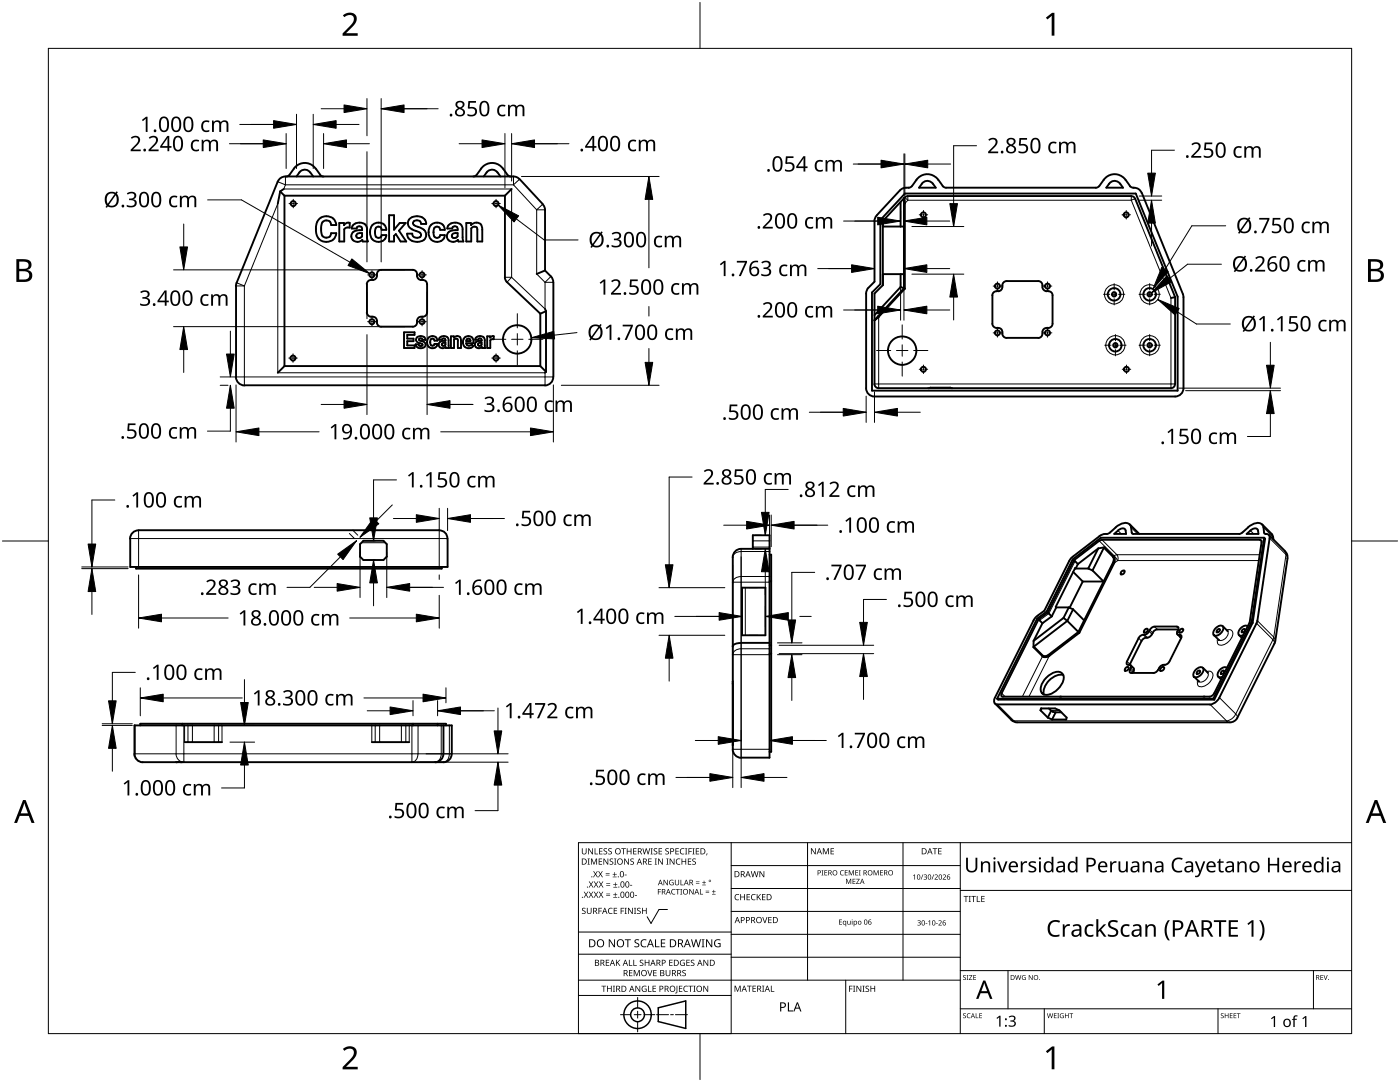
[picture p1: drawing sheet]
<svg xmlns="http://www.w3.org/2000/svg" width="279mm" height="216mm" viewBox="0 0 279 216" stroke-linecap="round" stroke-linejoin="round" font-family="sans-serif">
<g fill="none" stroke="#000" stroke-width=".38">
<path d="M55.9 38.2l-.5 2.4M55.9 38.2l.9 .8M56.6 37.7l-.7 .5M56.8 39v34M56.9 35.2a1.63 1.63 0 0 0-1.5 1.1l-8.2 20.1M57 35.2h45.5M58.6 33.7a2.66 2.66 0 0 1 4.4 0M58.7 33.6l-.9 1.3-.7 .3M59.7 34.4l.2-.2a1.3 1.3 0 0 1 2 .2M59.8 34.4l-.6 .8M61.9 34.4l.6 .8M63 33.6l.9 1.3"/>
<path d="M63.9 34.9l.7 .3M96 33.7a2.66 2.66 0 0 1 4.4 0M96 33.6l-1 1.5-.6 .1M97.1 34.4l.2-.2a1.31 1.31 0 0 1 2 .2M97.1 34.4l-.6 .8M99.3 34.4l.6 .8M100.4 33.6l.9 1.3 .6 .3M100.8 39v16.3M100.8 39h-44M102.1 37.7l-1.3 1.3M102.4 35.2a1.5 1.5 0 0 1 1.3 .6M103.7 35.7l4.6 5"/>
<path d="M179.6 38l-4.6 5M180.4 39.5h.1M180.4 39.5v18l-5.9 6.4 .9-.7M180.5 39.5l.1 1.1M180.6 39.4l-4.4 4.7v12.8l-1.7 1.7v18M180.6 38.6h46.1l8.3 20.6v18.8h-61v-19.6l1.7-1.7v-12.8zM181.1 39.2l-.5 .2M181.4 37.5h-.6a1.58 1.58 0 0 0-1.2 .5M182.9 35.9a2.64 2.64 0 0 1 4.3 0M182.9 35.9l-1.1 1.4-.5 .2M184 36.7a1.31 1.31 0 0 1 2.1 0M184 36.6l-.6 .9h3.4l-.6-.9"/>
<path d="M187.3 35.9l.8 1.2 .7 .4M218.7 37.5h-29.9M220.3 35.9a2.65 2.65 0 0 1 4.3 0M220.3 35.9l-1.1 1.4-.5 .2M221.4 36.7a1.3 1.3 0 0 1 2.1 0M223.5 36.6l.6 .9h-3.3l.6-.9M224.6 35.9l.9 1.2M225.5 37.1l.4 .3 .4 .1a1.59 1.59 0 0 1 1.5 1M225.8 39.2a.71 .71 0 0 1 .7 .5M225.8 39.1h-44.6M226.5 39.6l8 19.7M227.9 38.5l8.2 20.4 .1 .4"/>
<path d="M47.2 56.4l-.1 .7v18.1a1.72 1.72 0 0 0 1.7 1.7M63.6 43.8a2.02 2.02 0 0 1 2.1-.6 2.02 2.02 0 0 1 1.4 1.7h-1a1 1 0 0 0-1.1-.9 1 1 0 0 0-.9 1.1 1.98 1.98 0 0 0 .7 2.3l.8-.1 .3-.3 .2-.5h1a2.05 2.05 0 0 1-2.4 1.7 2.05 2.05 0 0 1-1.6-2.4l.1-1.2zM67.7 44.5h.9l.1 .4 .5-.4h.6v.9h-.2a.83 .83 0 0 0-.9 .4v2.4h-1zM70.5 44.8a1.67 1.67 0 0 1 2.7 .6l.2 2.8h-1l-.1-.3a1.2 1.2 0 0 1-2.1-.2 1.2 1.2 0 0 1 1.2-1.7l.9-.1a.57 .57 0 0 0-.4-.7 .57 .57 0 0 0-.7 .4h-1zM71.3 46.6l1-.1v.6a.56 .56 0 0 1-.8 .4 .56 .56 0 0 1-.2-.9zM73.2 56.7v5.6M74 55.9a.84 .84 0 0 0-.8 .8M74.3 44.9a1.58 1.58 0 0 1 1.7-.4 1.58 1.58 0 0 1 1.1 1.4h-.9a.66 .66 0 0 0-.7-.7 .66 .66 0 0 0-.6 .7 1.07 1.07 0 0 0 .6 1.6l.5-.2 .2-.4h.9a1.65 1.65 0 0 1-1.9 1.3 1.65 1.65 0 0 1-1.3-1.9l.1-.8zM74.4 55.8h-.3M76 53.8a.91 .91 0 0 0-.8 1.2 .87 .87 0 0 1-.8 .9M77.7 42.9h.9v2.9l1.2-1.3h1.2l-1.4 1.5 1.5 2.2h-1.2l-.9-1.5-.4 .4v1.1h-.9zM81.8 43.6a1.95 1.95 0 0 1 3.3 1.1h-1.1a.8 .8 0 0 0-.8-.7 .8 .8 0 0 0-.7 .7l.4 .4a2.79 2.79 0 0 1 2.1 1.5 1.56 1.56 0 0 1-2 1.6 1.73 1.73 0 0 1-1.8-1.6h1.1a.91 .91 0 0 0 .7 .9 .91 .91 0 0 0 1-.6v-.2a3.3 3.3 0 0 0-1.8-.9 1.29 1.29 0 0 1-.4-2.2z"/>
<path d="M82.4 53.8a.9 .9 0 0 1 .8 1.2 .89 .89 0 0 0 .8 .9M82.4 53.8h-6.3M84.4 55.9a.77 .77 0 0 1 .8 .8v5.6a.88 .88 0 0 1-.8 .9M84.4 55.8h-.3M86 44.9a1.58 1.58 0 0 1 1.7-.4 1.58 1.58 0 0 1 1.1 1.4h-1a.66 .66 0 0 0-.7-.7 .66 .66 0 0 0-.6 .7 1.07 1.07 0 0 0 .7 1.6l.5-.2 .1-.4h1a1.65 1.65 0 0 1-2 1.3 1.65 1.65 0 0 1-1.3-1.9l.1-.8zM89.6 44.8a1.67 1.67 0 0 1 2.7 .6l.2 2.8h-1l-.1-.3a1.2 1.2 0 0 1-2.1-.2 1.2 1.2 0 0 1 1.2-1.7l.8-.1a.57 .57 0 0 0-.3-.7 .57 .57 0 0 0-.7 .4h-1zM90.4 46.6l.9-.1v.6a.56 .56 0 0 1-.8 .4 .56 .56 0 0 1-.1-.9zM93.1 44.5h.9v.4a1.23 1.23 0 0 1 1.5-.4 1.23 1.23 0 0 1 .7 1.3v2.4h-.9v-2.4a.63 .63 0 0 0-.5-.6 .63 .63 0 0 0-.8 .4v2.6h-.9zM100.8 55.4l.4 .9 6.6 6.3M108.3 40.8l.3 .5 .2 .6M108.8 41.9v12.1M108.8 54l1.2 1.2"/>
<path d="M108.8 54l-1.7 .7M109.9 55.2l.4 .5 .1 .6M110.4 56.3v18.9M172.9 58.6v18.9M173.3 57.4l-.3 .5-.2 .7M174.5 44.1v12.1l-1.2 1.2M175 43l-.4 .5-.1 .6M176.2 54.7h4.2M179.7 57.3l.9 .3M179.7 57.3l-5.2 5.6M179.7 40.3v4.9M179.7 54.7v2.6"/>
<path d="M180.4 54.7h.1M180.4 45.2h-4.2M180.4 40.6h.2M180.4 45.2h.1M180.6 57.6l-5.2 5.6M180.6 40.6v17M198.1 58.9v5.7M198.9 58.1a.81 .81 0 0 0-.9 .8M199.2 58.1h-.3M200 57.3a.83 .83 0 0 1-.8 .8M200.1 56.9v.4M200.9 56.1a.88 .88 0 0 0-.9 .8"/>
<path d="M200.9 56.1h6.3a.78 .78 0 0 1 .8 .8M208 57.3a.95 .95 0 0 0 .9 .8M208.1 56.9v.4M209.2 58.1a.78 .78 0 0 1 .9 .8v5.7M209.2 58.1h-.3M234.5 59.3v17.3M234.5 59.3l-.8 .2M236.2 59.3v18.2M56.8 73h51M56.8 73l-1.4 1.4M73.2 62.4a.93 .93 0 0 0 .8 .8M74.1 63.2h.3"/>
<path d="M74.4 63.2a.8 .8 0 0 1 .8 .9M75.2 64.4a.85 .85 0 0 0 .8 .8M75.2 64v.3M80.6 66.3h2.1v.5h-1.4v.8h1.2v.5h-1.2v.8h1.4v.5h-2.1zM82.4 65.2h-6.3M83.2 64.4a.84 .84 0 0 1-.8 .8M83.2 64v.3M83.3 67.3a1.03 1.03 0 0 1 1.6 .5h-.6a.31 .31 0 0 0-.4-.3 .31 .31 0 0 0-.2 .4l.2 .1a.84 .84 0 0 1 .8 .3 .84 .84 0 0 1 .1 .8 1.08 1.08 0 0 1-1.8-.4h.5a.38 .38 0 0 0 .4 .3 .38 .38 0 0 0 .4-.3l-.4-.2a.7 .7 0 0 1-.8-.4 .7 .7 0 0 1 .2-.8zM84 63.2a.81 .81 0 0 0-.8 .9M84.1 63.2h.3M85.5 67.4a1 1 0 0 1 1.1-.3 1 1 0 0 1 .7 .9h-.6a.46 .46 0 0 0-.6-.4 .46 .46 0 0 0-.2 .7 .45 .45 0 0 0 .2 .6 .45 .45 0 0 0 .6-.3h.6a1.04 1.04 0 0 1-1.2 .9 1.04 1.04 0 0 1-.9-1.3zM87.8 67.3a1.04 1.04 0 0 1 1.7 .6l.1 1.5h-.6l-.1-.2a.78 .78 0 0 1-1 .2 .78 .78 0 0 1-.3-1 .78 .78 0 0 1 1-.4h.3a.36 .36 0 0 0-.2-.5 .36 .36 0 0 0-.5 .3h-.6z"/>
<path d="M88.2 68.5l.7-.1v.4a.36 .36 0 0 1-.5 .2 .36 .36 0 0 1-.2-.5zM90 67.1h.6v.3a.78 .78 0 0 1 .9-.3 .78 .78 0 0 1 .5 .8v1.5h-.6v-1.6l-.4-.2-.4 .2v1.6h-.6zM92.8 67.3a1.08 1.08 0 0 1 1.3-.1 1.08 1.08 0 0 1 .4 1.3h-1.5a.62 .62 0 0 0 .5 .5 .62 .62 0 0 0 .7-.3l.3 .4a1.22 1.22 0 0 1-1.8 0 1.22 1.22 0 0 1 .1-1.8zM93.2 67.7l.5-.1 .2 .5h-.9zM95 67.3a1.04 1.04 0 0 1 1.7 .6l.1 1.5h-.6l-.1-.2a.78 .78 0 0 1-1 .2 .78 .78 0 0 1-.3-1 .78 .78 0 0 1 1-.4h.3a.36 .36 0 0 0-.2-.5 .36 .36 0 0 0-.5 .3h-.6zM95.5 68.5l.6-.1v.4a.36 .36 0 0 1-.5 .2 .36 .36 0 0 1-.1-.5zM97.2 67.1h.6v.3l.3-.3h.4v.6h-.4l-.3 .2v1.5h-.6zM107.8 73l1.2 1.2M108.8 76.9h-60M108.8 61.6l.2 .5M109 74.2l-.2 .2M109 62.1l-1.2 .5v10.4"/>
<path d="M109 62.1v12.1M110.4 75.2a1.68 1.68 0 0 1-1.6 1.7M172.8 77.5a1.68 1.68 0 0 0 1.7 1.6M174.5 76.6a.9 .9 0 0 0 .8 .9M174.5 79.1h60M175.2 63.1l.2 .1M175.4 77.5h58.3M185.6 77.4l-.3 .1M185.7 77.5h4M189.7 77.4l.3 .1M198 64.6a.92 .92 0 0 0 .9 .8M199.2 65.4a.75 .75 0 0 1 .8 .9"/>
<path d="M199.2 65.4h-.3M200 66.6a.92 .92 0 0 0 .9 .8M200.1 66.3v.3M200.9 67.4h6.3M208 66.6a.81 .81 0 0 1-.8 .8M208.1 66.3v.3M208.9 65.4a.84 .84 0 0 0-.9 .9M209.2 65.4h-.3M210.1 64.6a.87 .87 0 0 1-.9 .8M234.5 76.6a.8 .8 0 0 1-.8 .9M236.2 77.5a1.66 1.66 0 0 1-1.7 1.6M26 107.5v5.6h63.3v-5.6"/>
<path d="M27.2 113.1v.4h61v-.4M27.6 105.8a1.67 1.67 0 0 0-1.6 1.7M71.9 108.6l.6-.7h4l.7 .7v2.5l-.7 .6h-4l-.6-.6zM87.6 105.8a1.57 1.57 0 0 1 1.7 1.7M87.7 105.8h-60M146.2 111.2v38.3a1.75 1.75 0 0 0 1.7 1.7M147.9 109.5a1.69 1.69 0 0 0-1.7 1.7M147.9 109.5h5.7M148.1 117.3h4.7v9.5h-4.7zM150.2 109.5v-2.7h3.4v44.4h-5.7M153.6 110.7h.3v39.3h-.3M153.6 116h.3"/>
<path d="M214.2 114.1l1.9 1.9M214.4 111.8l-5.3 10.4M214.4 111.8l.7 .7M214.7 113.4l-.1-.1-3.9 7.8 .1 .1M215.1 112.5l-.4 .9M216.1 116l-2.6 5.3M217.2 113.4h-2.5M217.2 113.4l.8 .4M218 113.8l2.2 2.2M219.2 109.4l-2 4M219.2 109.4l-4.1 3.1M219.4 107.9l-5 3.9"/>
<path d="M219.9 107.7l-.5 .3M220.2 116l-5 10.1M220.2 116h.1M220.2 116h-4.1M220.3 109.3l-2.3 4.5M220.3 109.3l1.8 1.8M220.4 109.2l-.1 .1M220.4 109.2l-1.2 .2M220.4 109.2l1.8 1.8M220.5 106.6l-1.1 .4-5.6 4.3-.4 .7-5 9.9-1.6 1.2-.6 .7M220.9 106.5h-.4M222.1 112.3l.3 .1"/>
<path d="M222.1 112.3l-1.9 3.7M222.1 111.1l.2 .5-.2 .7M222.2 111l.3 .6-.1 .8M222.2 111l-.1 .1M222.4 112.4l-7 13.9M222.6 105.2a2.18 2.18 0 0 1 2.8-.6 1.8 1.8 0 0 1 .5 1.7v.2l.3 .1M222.7 105.2l-1.2 1.1-.6 .3M223.8 114l.6-.1a.58 .58 0 0 1-.7 .7zM224.7 105.9v.6h-2.3a1.85 1.85 0 0 1 2.1-.9l.1 .3M225.5 104.6l1.9 1.9M247.3 106.6l.7-.3a4.8 4.8 0 0 1 3.1-2 1.1 1.1 0 0 1 1.1 .9l.1 1.1v.2l.3 .1M247.3 106.5h-21.1"/>
<path d="M248.8 106.5a1.84 1.84 0 0 1 2.1-.9l.3 .9zM251.4 107.7l.3 .1 .1 .4M251.4 107.7h-31.5M251.8 108.1l-2.4 16.1-7.1 14.1M251.9 104.6l1.9 1.9M252.3 107.3l-2.5 16.8M252.3 107.3h-32.6l-5.6 4.3-5.2 10.5-1.9 1.3-8 16M252.3 107.3l.2 .2-2.5 16.8M252.7 106.6l.5 .1 .2 .7M252.7 106.5h-.1M253.2 106.7l3.3 3.3M253.4 107.4l-2.5 16.5"/>
<path d="M253.8 106.6l.2 .6M254.1 107.2v.4M256.5 110a1.42 1.42 0 0 1 .4 1.4M257 111.4l-2.5 16.7-7.6 15.1M146.2 136v.4M147.9 128.3a1.64 1.64 0 0 0-1.7 .7M153.6 128.3h-5.7M153.6 128.8h.3M153.6 130.4h.3M198.5 139.2a.81 .81 0 0 0 .6 1.4M199 139.4l.2 .2h43.1M199.9 138.3a.41 .41 0 0 0 .2 .7"/>
<path d="M206.3 129.2l1.8 1.8M206.3 127.9v1.3M206.3 123.8l-7.7 15.4M206.3 129l1.8 1.9M206.3 129v.2M207.3 123.6l-7.4 14.7M207.3 123.6l.7 .8M208 124.4l-1.7 3.5M208.1 130.9v.1M208.8 135.2a2.4 2.4 0 0 1 3.2-.8 2.38 2.38 0 0 1-.9 3.1 2.47 2.47 0 0 1-3.1 .8 2.49 2.49 0 0 1 .8-3.1zM209.1 122.2l.8 .8M209.1 122.2l-1.8 1.4"/>
<path d="M209.3 130.7l-.7 .3-.5-.1M209.3 130.7l.1 .2M209.4 130.9l-.7 .2-.6-.1M209.9 123l-1.9 1.4M210.8 121.2h2.5M210.8 121.2l-.9 1.8M211.5 139h.3M212.2 134.7a3.6 3.6 0 0 0-3.8 2.5l-.1 1v.4M212.3 123.3l-6 4.6M212.3 123.3l.7 .6M213 123.9l-6.7 5.1M213 123.9l2.2 2.2"/>
<path d="M213.3 121.2l-1 2.1M213.3 121.2l.9 .4M214.2 121.6l-1.2 2.3M214.2 121.6l2.2 2.2M215.2 126.1l.2 .2M215.2 126.1l-5.9 4.6M215.4 126.3l-6 4.6M224.7 133.3l.4-.2h.1a.57 .57 0 0 1-.7 .7zM224.9 132a.41 .41 0 0 0 .2 .7M225.4 132.7l.3 .2-.1 .5M225.5 132.5l-.1 .2-.2-.1M225.7 133.3l-.2 .3a.43 .43 0 0 0 .1 .7h4.6"/>
<path d="M225.7 132.7l.5 .6M226.1 134.2l-.1 .1M226.2 133.4v.5M226.2 133.9l-.1 .3M228.1 126.7l-.4 .1-.5 .5-2.3 4.7M228.5 125.6l.4-.2 .1 .1a.57 .57 0 0 1-.7 .7zM228.7 127.3l-.4 .1-.5 .5-2.3 4.6M229 127.2h-.3M229.5 125.7l-.6 .8-.7 .2M229.9 126.6l-.5 .5-.5 .2M230 126.3l-.1 .3M230.4 125.1l-.5 .1-.5 .5"/>
<path d="M230.9 125.6l-.6 .3-.3 .4M231.3 133.3l-.6 .8-.5 .2M231.7 133.3l.4-.2h.2a.58 .58 0 0 1-.7 .8zM232.2 132.7l-.4 .1-.5 .6M233.4 132l-.5 .5-.7 .1M234.9 125.1l.3 .2-.1 .4M234.9 125h-4.5M234.9 126a.42 .42 0 0 0 .3 .7M235 126.6l.6 .5M235.1 125.7l-.1 .3M235.2 125.6h-4.2M235.5 126.7l.3 .2-.1 .4-2.3 4.7"/>
<path d="M235.5 126.7h-.3M235.5 127.2l.3 .1M235.5 125.6l.5-.2 .1 .1a.57 .57 0 0 1-.7 .7zM238.3 135l1 1M238.6 133.6a.89 .89 0 0 1 1.6-.1 1.58 1.58 0 0 1-1.9 1.5 1.19 1.19 0 0 1 .3-1.4zM239 134l.3-.2 .2 .2-.1 .3-.4 .2-.2-.2zM239.3 136h.1M240.1 133.2l.9 1M240.2 139h.2M241 134.2h.1M242.1 139.4h-43.1M242.1 139.4l.2 .2"/>
<path d="M242.3 126.7l.9 1M242.3 138.3l-.5 .6-.4 .1h-41.3M242.6 125.3a.9 .9 0 0 1 1.5-.1 1.59 1.59 0 0 1-1.9 1.5 1.17 1.17 0 0 1 .4-1.4zM243 125.7l.3-.2 .2 .2-.2 .3-.3 .2-.2-.2zM243.1 135l.6 .6M243.2 127.7h.1M243.3 139.2l-.8 1-1 .4M243.8 134l.4-.2 .2 .2-.2 .3-.4 .2-.2-.2zM244 124.9l1 1M244.9 133.3a1.42 1.42 0 0 0-1.8 1.7h.9M245 125.9h.1M247.3 126.7l.5 .6"/>
<path d="M247.9 125.7l.4-.2 .2 .2-.2 .3-.3 .2-.2-.2zM249 125a1.42 1.42 0 0 0-1.7 1.7h.8M249.8 124.1l.2 .2M249.8 124.1l-7.7 15.3M250 124.3l-7.7 15.3M250.9 123.9l-7.5 15.3M26.8 150.5a1.75 1.75 0 0 0 1.7 1.6M28 144.7v-.3h61v.3M28.5 152.1h60M35.1 152.1h1.2M36.4 144.4v.3M36.8 148.1h7.5"/>
<path d="M74.2 148.1h7.5M82.4 144.4v.3M87.3 144.4v.3M88.5 150.5a1.66 1.66 0 0 1-1.7 1.6M88.5 144.7v5.7M90.1 150.5a1.64 1.64 0 0 1-1.6 1.6M90.2 150.4v-5.7h-63.4v5.7M146.2 148.5v.2M198.6 140.4l3.2 3.2M201.8 143.7l.6 .3 .6 .1M207.7 141.7l1.4 1.5M207.7 141.7v-.3h2.9l.8 .3 1.5 1.5-.1 .4h-2.8"/>
<path d="M207.9 141.4l-.2 .3M209.1 143.2l.9 .4M209.3 141.4l.5 .4M209.8 141.8l-.7 1.4M209.8 141.8l.3 .2M210.1 142l.6 .2M211.8 142.1h-1.1l-.7 1.5M241.5 140.6h-42.4M246.9 143.3a1.7 1.7 0 0 1-1.5 .8h-42.4"/>
<circle cx="58.5" cy="40.6" r=".5"/>
<circle cx="74.2" cy="54.9" r=".5"/>
<circle cx="84.2" cy="54.9" r=".5"/>
<circle cx="99" cy="40.6" r=".5"/>
<circle cx="184.3" cy="42.9" r=".51"/>
<circle cx="199" cy="57.1" r=".51"/>
<circle cx="209" cy="57.1" r=".51"/>
<circle cx="222.3" cy="58.7" r=".43"/>
<circle cx="222.4" cy="58.7" r="1.25"/>
<circle cx="224.7" cy="42.9" r=".51"/>
<circle cx="229.4" cy="58.7" r="1.25"/>
<circle cx="229.4" cy="58.7" r=".44"/>
<circle cx="58.5" cy="71.5" r=".5"/>
<circle cx="74.2" cy="64.2" r=".5"/>
<circle cx="84.2" cy="64.2" r=".49"/>
<circle cx="99" cy="71.5" r=".5"/>
<circle cx="103.2" cy="67.7" r="2.83"/>
<circle cx="180" cy="70" r="2.84"/>
<circle cx="184.3" cy="73.7" r=".51"/>
<circle cx="199" cy="66.4" r=".5"/>
<circle cx="209" cy="66.4" r=".51"/>
<circle cx="222.6" cy="68.9" r="1.24"/>
<circle cx="222.6" cy="68.9" r=".43"/>
<circle cx="224.8" cy="73.7" r=".51"/>
<circle cx="229.4" cy="68.9" r="1.25"/>
<circle cx="229.4" cy="68.9" r=".44"/>
</g>
<g fill="none" stroke="#000" stroke-width=".2">
<path d="M55.4 36.3l1.6 .6M57 36.9l-.4 .8h45.5v17.6M57 35.2v1.7M102.5 36.9h-45.5M102.5 36.9l4.6 5M102.5 35.2v1.7M103.7 35.7l-1.2 1.2M180.6 39.4l.6 .6M181.2 40h44.6M181.2 39.1v.9M181.2 40l-.6 .6M225.8 40l7.9 19.5v18"/>
<path d="M225.8 39.1v.9M226.5 39.6l-.7 .4M47.2 56.4l1.6 .7M48.8 57.1l6.6-16.5v33.8h53.4v2.5M48.8 57.1v19.8M48.8 57.1h-1.7M100.8 55.3h1.3M102.1 55.3l6.7 6.3v-5.3M102.1 55.3l-.9 1M107.1 41.9v12.8l1.7 1.6M108.3 40.7l-1.2 1.2M108.8 41.9h-1.7"/>
<path d="M110 55.2l-1.2 1.1M110.4 56.3h-1.6M47.1 75.2h63.3M174.5 76.6h60M175.4 63.2v14.3M26 107.5h63.3M27.7 105.8v7.3M72.1 108.3h4.8M87.7 105.8v7.3M146.2 116.2h7.4M147.9 110.1a1.52 1.52 0 0 0-1.7 1.1M147.9 115.1a1.5 1.5 0 0 0-1.7 1.1"/>
<path d="M147.9 115h5.7M147.9 110h5.7M147.9 109.5v41.7M148.7 117.3v9.5M153.6 107.9h-3.4M153.6 109.2h-3.4M214.5 112l-5.2 10.4-1.8 1.4M219.4 107.9l3 3-.2 .1M219.9 107.7l3 3h28.5M222.3 110.9a.42 .42 0 0 1 .5-.2 .42 .42 0 0 1 .3 .4l-.1 .8zM223.1 105.9l.7 .6M225.7 105.2l1.3 1.3"/>
<path d="M225.9 106.3l.2 .2M249.5 105.9l.7 .6M251.2 111.9h-28.2l-.6 .5M251.4 107.7l.4 .3M252.2 105.2l1.9 2M252.3 106.3l.3 .2M253.4 107.4l3.3 3.3M256.5 110l.1 .7M256.6 110.7l.3 .5v.2M256.7 110.7l-2.5 16.4-3.3-3.2M147.9 129.5a1.56 1.56 0 0 0-1.7 1.1h7.4M153.6 129.5h-5.7"/>
<path d="M199.9 138.3l.7 .7M208.1 131l-4.1 8M209.4 130.9l-4.1 8.1M224.9 132l.6 .5M225.5 133.6l.6 .6M225.7 133.3l.5 .6M227.2 127.3l.6 .6M228.2 126.7l.5 .5M228.4 126.7l.6 .5M229.3 126l.6 .6M229.5 125.7l.5 .6M230.4 125l.6 .6"/>
<path d="M234.9 125l.3 .4M235.2 126.7l.6 .5M235.5 126.7l.3 .3M240.8 134a.88 .88 0 0 1 1.1 .2 .88 .88 0 0 1 .1 1.1 2.63 2.63 0 0 1-2.5 1.7 .88 .88 0 0 1-.5-1.2M241 134.2a1.42 1.42 0 0 1-1.8 1.8M244.8 125.7a.87 .87 0 0 1 1.1 .2 .87 .87 0 0 1 0 1.1 2.66 2.66 0 0 1-2.5 1.7 .85 .85 0 0 1-.4-1.2M245 125.9a1.42 1.42 0 0 1-1.8 1.8M250.8 124.4l3.2 3.2-7.4 14.9-3.2-3.3M254.5 127.9l-.1-.5-.2-.2-.2 .5 .3 .2v.5M26.8 150.4h63.4M26.9 150.5a1.69 1.69 0 0 0 1.6 1.6M27 144.7v5.7"/>
<path d="M35.1 150.5a1.66 1.66 0 0 0 1.6 1.6M35.1 144.7v5.7M36.7 144.7v7.4M36.8 144.7v3.4M37.5 144.7v3.4M38.4 144.7v3.4M42.7 144.7v3.4M43.6 144.7v3.4M44.3 144.7v3.4M74.2 144.7v3.4M74.9 144.7v3.4M75.8 144.7v3.4"/>
<path d="M80.1 144.7v3.4M81 144.7v3.4M81.7 144.7v3.4M82.2 144.7v7.4M83.4 150.5a1.5 1.5 0 0 1-1.2 1.6M83.4 144.7v5.7M88.1 150.5a1.56 1.56 0 0 1-1.3 1.6M88.1 144.7v5.7M89.7 150.5a1.53 1.53 0 0 1-1.2 1.6M89.7 144.7v5.7M146.2 149.5h7.4M199.1 140.6l3.2 3.2h42.5l-3.3-3.2"/>
<path d="M201.8 143.7l1.2 .4M211.5 141.8h-1.8M246.9 143.3l-.1-.5-.2-.3-.8 .9-1.1 .4 .7 .3"/>
<circle cx="222.3" cy="58.7" r="1.92"/>
<circle cx="229.4" cy="58.7" r="1.92"/>
<circle cx="222.6" cy="68.9" r="1.92"/>
<circle cx="229.4" cy="68.9" r="1.92"/>
</g>
<path d="M9.7 9.7h260v196.5h-260z" fill="none" stroke="#000" stroke-width=".2"/>
<path d="M139.7 .5v9.2M.5 108h9.2M269.7 108h9.2M139.7 206.2v9.2" fill="none" stroke="#000" stroke-width=".2"/>
<g fill="#000">
<path d="M68.4 3.1a1.64 1.64 0 0 1 2.8 .4 2.52 2.52 0 0 1-1.2 2.2l-.9 .9h2.3v.5h-3v-.4l1.2-1.2a1.95 1.95 0 0 0 .9-2.2 1.23 1.23 0 0 0-1.8 .1zM208.7 3.5l1.3-.9h.4v4.5h-.5v-4l-.9 .8zM68.4 209.3a1.64 1.64 0 0 1 2.8 .4 2.52 2.52 0 0 1-1.2 2.2l-.9 1h2.3v.5h-3v-.5l1.2-1.2a1.95 1.95 0 0 0 .9-2.1 1.23 1.23 0 0 0-1.8 .1zM208.7 209.8l1.3-1h.4v4.6h-.5v-4l-.9 .7z"/>
<path d="M3.3 51.7h1.3a1.28 1.28 0 0 1 1.7 1.3 1.04 1.04 0 0 1-.9 .9 1.23 1.23 0 0 1 1 1.5 1.23 1.23 0 0 1-1.5 .9h-1.6zM3.8 54.1v1.7h1a.86 .86 0 0 0 1-.9 .86 .86 0 0 0-1.1-.8zM3.8 52.2v1.4h.9a.78 .78 0 0 0 1-.7 .78 .78 0 0 0-1.1-.7z"/>
<path d="M273 51.7h1.3a1.28 1.28 0 0 1 1.7 1.3 1.04 1.04 0 0 1-.8 .9 1.23 1.23 0 0 1 1 1.5 1.23 1.23 0 0 1-1.6 .9h-1.6zM273.6 54.1v1.7h.9a.86 .86 0 0 0 1.1-.9 .86 .86 0 0 0-1.1-.8zM273.6 52.2v1.4h.8a.78 .78 0 0 0 1-.7 .78 .78 0 0 0-1.1-.7z"/>
<path d="M4.6 159.6h.5l1.8 4.6h-.6l-.6-1.4h-1.8l-.5 1.4h-.6zM4.8 160.2l-.7 2.1h1.5z"/>
<path d="M274.3 159.6h.6l1.7 4.6h-.6l-.5-1.4h-1.8l-.6 1.4h-.5zM274.6 160.2l-.7 2.1h1.4z"/>
</g>
<g fill="none" stroke="#000" stroke-width=".2">
<path d="M145.9 168.1v38.1h-30.5v-38.1h154.3M145.9 172.7h45.7M145.9 177.3h45.7M161.2 168.1v27.5M180.2 168.1v27.5M191.6 168.1v38.1M191.6 177.7h78.1M115.4 198.6h30.5M115.4 195.6h76.2M115.4 190.4h30.5M115.4 186h30.5M127.3 199v2.1"/>
<path d="M133.2 181.5h-1.7l-1.6 2.8-.7-1.4M145.9 181.9h45.7M145.9 186.4h45.7M145.9 191h45.7M168.8 195.6v10.6M191.6 193.7h78.1M201.2 193.7v7.6M262.1 193.7v7.6M123.8 202.5h2.1M126.6 202.5h1.3M127.3 201.8v1.4M127.3 203.8v2.1"/>
<path d="M128.6 202.5h2.1M131 202.5h2.4M133.8 202.5h.6M134.8 202.5h2.4M191.6 201.3h78.1M208.4 201.3v4.9M243.1 201.3v4.9"/>
</g>
<g fill="#000">
<path d="M116.1 169.3h.2v.8a.32 .32 0 0 0 .3 .3 .32 .32 0 0 0 .3-.3v-.8h.2v.8a.47 .47 0 0 1-.5 .4 .47 .47 0 0 1-.5-.5zM116.5 177.9h.2l.3 .5 .3-.5h.1l-.4 .6 .4 .6h-.1l-.3-.5-.4 .5h-.1l.4-.6zM117.3 171.3h.4l-.1 .1v1l.1 .1h-.4l.1-.1v-1zM117.4 169.3h.2l.6 1v-1h.1v1.2h-.1l-.7-1v1h-.1zM117.5 177.9h.2l.3 .5 .3-.5h.1l-.4 .6 .4 .6h-.1l-.4-.5-.3 .5h-.1l.4-.6zM117.5 175.9h.2l.3 .5 .3-.5h.1l-.4 .6 .5 .6h-.2l-.3-.5-.4 .5h-.1l.4-.6zM117.9 171.3h.3l.3 1 .4-1h.3v1.2h-.2v-1l-.4 1h-.1l-.4-1v1h-.2zM118.7 169.3h.1v1h.6v.2h-.7zM118.4 173.8h.1l.3 .5 .3-.5h.2l-.4 .6 .4 .7h-.1l-.4-.6-.3 .6h-.1l.4-.7zM118.5 177.9h.2l.2 .5 .3-.5h.2l-.4 .6 .4 .6h-.1l-.4-.5-.3 .5h-.1l.4-.6zM118.5 175.9h.2l.3 .5 .3-.5h.1l-.4 .6 .4 .6h-.1l-.3-.5-.4 .5h-.1l.4-.6zM119.5 171.3h.7v.1h-.6v.4h.5v.2h-.5v.4h.6v.1h-.7z"/>
<path d="M119.6 169.3h.6v.1h-.5v.4h.5v.1h-.5v.4h.5v.2h-.6zM119.4 173.8h.1l.3 .5 .3-.5h.2l-.4 .6 .4 .7h-.1l-.4-.6-.3 .6h-.2l.5-.7zM119.5 177.9h.1l.3 .5 .3-.5h.2l-.4 .6 .4 .6h-.1l-.4-.5-.3 .5h-.1l.4-.6zM119.5 175.9h.2l.3 .5 .3-.5h.1l-.4 .6 .4 .6h-.1l-.4-.5-.3 .5h-.1l.4-.6zM120.9 174.6h.8v.1h-.8zM120.9 174.2h.8v.1h-.8zM121 178.7h.8v.1h-.8zM121 178.3h.8v.1h-.8zM121 176.6h.8v.1h-.8zM121 176.3h.8v.1h-.8zM120.5 169.4l.4-.1h.3l-.1 .1a.25 .25 0 0 0-.4-.1 .25 .25 0 0 0 0 .4l.4 .3 .1 .2-.3 .3-.5-.1v-.1h.2a.27 .27 0 0 0 .4-.1 .27 .27 0 0 0-.3-.3l-.2-.2zM120.4 171.3h.2l.7 1-.1-1h.2v1.2h-.2l-.6-1v1h-.2z"/>
<path d="M121.4 169.4l.5-.1h.2v.1a.25 .25 0 0 0-.4-.1 .25 .25 0 0 0 0 .4l.4 .3v.2l-.2 .3-.5-.1v-.1h.1a.27 .27 0 0 0 .5-.1 .27 .27 0 0 0-.4-.3l-.2-.2zM122.3 174.9h.8v.2h-.8zM122.4 179h.8v.1h-.8zM122.4 177h.8v.1h-.8zM121.7 171.4l.4-.1 .3 .1-.1 .1a.25 .25 0 0 0-.4-.1 .25 .25 0 0 0 0 .4 .42 .42 0 0 1 .5 .5 .42 .42 0 0 1-.7 .2l-.1-.2 .2 .1a.27 .27 0 0 0 .5-.2 .27 .27 0 0 0-.4-.3l-.2-.2zM122.6 174h.1v.4h.4v.1h-.4v.4h-.1v-.4h-.3v-.1h.3zM122.7 178.1h.1v.4h.4v.1h-.4v.3h-.1v-.3h-.3v-.1h.3zM122.7 176.1h.2v.3h.3v.2h-.3v.3h-.2v-.3h-.3v-.2h.3zM122.6 171.3h.4l-.1 .1v1l.1 .1h-.4l.1-.1v-1zM124 169.3h.9v.1h-.4v1.1h-.1v-1.1h-.4zM124.7 174.5h.4v.2h-.4zM124.6 171.3h.1l.7 1v-1h.1v1.2h-.2l-.6-1v1h-.1z"/>
<path d="M125.7 176.6h.5v.1h-.5zM125.1 169.3h.1v.5h.7v-.5h.1v1.2h-.1v-.6h-.7v.6h-.1zM125.8 171.4l.5-.1 .2 .1v.1a.25 .25 0 0 0-.4-.1 .25 .25 0 0 0 0 .4 .42 .42 0 0 1 .4 .5 .42 .42 0 0 1-.7 .2v-.2l.1 .1a.27 .27 0 0 0 .5-.2 .27 .27 0 0 0-.4-.3l-.2-.2zM126.7 178.6h.4v.2h-.4zM126.4 169.3h.6v.1h-.5v.4h.5v.1h-.5v.4h.5v.2h-.6zM128.2 169.3h.2l.2 1 .3-1h.2l.2 1 .3-1h.1l-.3 1.2h-.1l-.3-1.1-.3 1.1h-.2zM129.4 171.3h.7v.1h-.6v.4h.5v.2h-.5v.4h.6v.1h-.7zM129.8 169.3h.5l-.2 .1v1l.2 .1h-.5l.2-.1v-1zM130.7 171.3h.4l-.1 .1v1l.1 .1h-.4l.1-.1v-1zM130.5 169.4l.4-.1h.3l-.1 .1a.25 .25 0 0 0-.4-.1 .25 .25 0 0 0 0 .4l.4 .3 .1 .2-.2 .3-.6-.1v-.1h.2a.27 .27 0 0 0 .4-.1 .27 .27 0 0 0-.3-.3l-.2-.2zM131.3 177.4h.6v.1h-.5v.4h.5v.1h-.5v.5h-.1zM131.4 169.3h.7v.1h-.5v.4h.5v.1h-.5v.4h.5v.2h-.7z"/>
<path d="M131.3 171.3h.2l.7 1v-1h.1v1.2h-.2l-.6-1v1h-.2zM132.4 175.6h.2l.6 .9v-.9h.1v1h-.2l-.6-.9v.9h-.1zM133 171.3h.4l-.1 .1v1l.1 .1h-.4l.1-.1v-1zM132.8 169.4l.4-.1h.3l-.1 .1a.25 .25 0 0 0-.3-.1 .25 .25 0 0 0 0 .4l.4 .3v.2l-.2 .3-.5-.1v-.1h.1a.27 .27 0 0 0 .5-.1 .27 .27 0 0 0-.4-.3l-.2-.2zM133.7 175.7l.5-.2 .2 .1v.1a.45 .45 0 0 0-.7 .4 .45 .45 0 0 0 .6 .4v-.3h-.2v-.1h.3v.5a.6 .6 0 0 1-.8-.1 .6 .6 0 0 1 .1-.8zM134.1 177.5l.4-.1h.3l-.1 .2a.44 .44 0 0 0-.6 .4 .44 .44 0 0 0 .6 .3 .52 .52 0 0 1-.7 0 .52 .52 0 0 1 .1-.8zM133.6 171.3h.2l.7 1v-1h.1v1.2h-.2l-.6-1v1h-.2zM134.9 177.4h.8v.1h-.4v1h-.1v-1h-.3zM135 171.5l.5-.2 .3 .1-.1 .1a.49 .49 0 0 0-.7 .4 .49 .49 0 0 0 .7 .5 .52 .52 0 0 1-.6 0 .52 .52 0 0 1-.2-.6zM134.8 169.3h.7v.1h-.6v.4h.5v.1h-.5v.4h.6v.2h-.7zM134.7 175.6h.1v.7a.28 .28 0 0 0 .3 .2 .28 .28 0 0 0 .3-.2v-.7h.1v.7a.42 .42 0 0 1-.4 .4 .42 .42 0 0 1-.4-.4zM135.8 175.6h.2v.9h.4v.1h-.6z"/>
<path d="M135.8 177.4h.3l-.1 .1v.9l.1 .1h-.3l.1-.1v-.9zM135.8 169.4l.4-.1h.4l-.1 .1h-.2a.49 .49 0 0 0-.4 .6 .49 .49 0 0 0 .7 .3 .52 .52 0 0 1-.7 .1 .52 .52 0 0 1-.2-.6zM136 171.3h.2v.5h.6v-.5h.1v1.2h-.1v-.5h-.6v.5h-.2zM136.7 169.3h.5l-.2 .1v1l.2 .1h-.5l.2-.1v-1zM137.4 169.3h.7v.1h-.6v.4h.5v.2h-.5v.5h-.1zM137.3 171.3h.7v.1h-.6v.4h.5v.2h-.5v.4h.6v.1h-.7zM137.6 177.4h.1l.6 .9v-.9h.1v1.1h-.1l-.6-.9v.9h-.1zM138.2 169.3h.4l-.1 .1v1l.1 .1h-.4l.1-.1v-1zM138.9 176.2h.7v.1h-.7zM138.9 175.9h.7v.1h-.7zM138.2 171.4l.4-.1 .3 .1-.1 .1a.25 .25 0 0 0-.4-.1 .25 .25 0 0 0 0 .4 .42 .42 0 0 1 .5 .5 .42 .42 0 0 1-.7 .2l-.1-.2 .2 .1a.27 .27 0 0 0 .5-.2 .27 .27 0 0 0-.4-.3l-.2-.2zM138.9 169.3h.6v.1h-.5v.4h.5v.1h-.5v.4h.5v.2h-.6z"/>
<path d="M139.7 177.4h.1v1h.5v.1h-.6zM140.1 176.5h.8v.1h-.8zM140.5 175.7h.1v.3h.3v.2h-.3v.3h-.1v-.3h-.4v-.2h.4zM140.8 178h.7v.2h-.7zM140.8 177.7h.7v.1h-.7zM141 170.3h.2l-.3 .4zM142.1 178.4h.7v.1h-.7zM142.4 177.6h.1v.3h.3v.1h-.3v.3h-.1v-.3h-.3v-.1h.3zM146.8 178.6l.4-.2 .3 .1v.1a.49 .49 0 0 0-.7 .4 .49 .49 0 0 0 .7 .5 .52 .52 0 0 1-.7 0 .52 .52 0 0 1-.2-.6zM147.7 178.4h.2v.5h.6v-.5h.2v1.2h-.2v-.5h-.6v.5h-.2zM149 178.4h.7v.1h-.5v.4h.4v.2h-.4v.4h.5v.1h-.7zM150 178.6l.5-.2 .3 .1-.1 .1a.49 .49 0 0 0-.7 .4 .49 .49 0 0 0 .8 .5 .52 .52 0 0 1-.7 0 .52 .52 0 0 1-.2-.6z"/>
<path d="M149.8 173.8h.2l.3 1.1 .2-1.1h.2l.3 1.1 .2-1.1h.2l-.3 1.2h-.2l-.3-1-.3 1h-.1zM151 178.4h.2v.6l.5-.6h.2l-.5 .5 .5 .7h-.2l-.4-.6-.1 .6h-.2zM151.6 173.8h.1l.7 1v-1h.1v1.2h-.1l-.7-1v1h-.1zM152.1 178.4h.7v.1h-.6v.4h.5v.2h-.5v.4h.6v.1h-.7zM161.8 169.3h.2l.7 1v-1h.1v1.2h-.2l-.6-1v1h-.2zM164 173.7h.3l-.1 .1v.8l.1 .1h-.3l.1-.1v-.8zM164.2 169.3h.2l.4 .9 .4-.9h.2v1.2h-.1v-1.1l-.4 1.1h-.1l-.4-1.1v1.1h-.2zM164.5 173.7h.6v.1h-.4v.3h.4v.1h-.4v.4h.4v.1h-.6zM165.8 169.3h.6v.1h-.5v.4h.5v.1h-.5v.4h.5v.2h-.6zM167.8 173.8l.3-.2 .3 .1h-.3a.42 .42 0 0 0-.3 .6 .42 .42 0 0 0 .6 .2 .48 .48 0 0 1-.7 0 .48 .48 0 0 1 .1-.7zM168.6 173.7h.6v.1h-.5v.3h.4v.1h-.4v.4h.5v.1h-.6zM168.9 175.4h.1l.4 .8 .3-.8h.2v1h-.2l.1-.9-.5 .9-.3-.9v.9h-.1z"/>
<path d="M169.4 173.7h.2l.3 .8 .3-.8h.2v1h-.1v-.9l-.5 .9-.3-.9v.9h-.1zM170.2 175.4h.5v.1h-.4v.3h.4v.1h-.4v.4h.4v.1h-.5zM170.7 173.7h.6v.1h-.5v.3h.4v.1h-.4v.4h.5v.1h-.6zM170.9 175.4h.7l-.6 .9h.6v.1h-.7l.5-.9h-.5zM171.4 173.7h.4l-.1 .1v.8l.1 .1h-.4l.1-.1v-.8zM174.3 173.7h.2l.3 .8 .4-.8h.2v1h-.2v-.9l-.4 .9-.3-.9v.9h-.2zM175.6 173.7h.6v.1h-.4v.3h.4v.1h-.4v.4h.4v.1h-.6zM182.2 174.7l.4-.2v1h-.1v-.9l-.2 .2zM184.1 174.5h.2l-.4 1h-.1zM184.3 174.6h.6l.1 .2-.2 .2a.32 .32 0 0 1 .2 .4 .32 .32 0 0 1-.5 .1l-.2-.1a.26 .26 0 0 0 .4 .1 .26 .26 0 0 0 .1-.4l-.3-.2a.23 .23 0 0 0 .3 0 .23 .23 0 0 0-.1-.4 .23 .23 0 0 0-.3 .2zM186.3 174.5h.1l-.4 1h-.1zM186.1 169.3h.9v.1h-.3v1.1h-.2v-1.1h-.4z"/>
<path d="M186.5 174.6a.37 .37 0 0 1 .6 0 .37 .37 0 0 1-.2 .6l-.2 .2h.5v.1h-.7l.3-.4a.27 .27 0 0 0 .2-.3 .27 .27 0 0 0-.3-.2zM187.2 169.3h.7v.1h-.5v.4h.5v.1h-.5v.4h.5v.2h-.7zM188.2 174.6a.37 .37 0 0 1 .5 0 .37 .37 0 0 1-.2 .6l-.2 .2h.5v.1h-.7l.3-.4a.27 .27 0 0 0 .3-.3 .27 .27 0 0 0-.4-.2zM192.3 178.8h.9v.1h-.3v1.1h-.2v-1.1h-.4zM193.3 178.8h.5l-.2 .1v1l.2 .1h-.5l.2-.1v-1zM193.8 178.8h1v.1h-.4v1.1h-.2v-1.1h-.4zM194.9 178.8h.2v1.1h.5v.1h-.7zM192.8 171.1h.4v1.9a.76 .76 0 0 0 .7 .8 .76 .76 0 0 0 .8-.8v-1.9h.3v1.9a1.12 1.12 0 0 1-1.1 1.1 1.12 1.12 0 0 1-1.1-1.1zM195.8 178.8h.7v.1h-.5v.4h.5v.1h-.5v.5h.5v.1h-.7zM195.8 171.9h.3v.3a.83 .83 0 0 1 .9-.3 .83 .83 0 0 1 .6 .7v1.5h-.3v-1.4a.59 .59 0 0 0-.8-.6 .59 .59 0 0 0-.4 .8v1.2h-.3zM199 171.9h.4l.6 1.8 .7-1.8h.4l-.9 2.2h-.4zM203.7 171.9h.3l.1 .4 .4-.4h.5v.3h-.5l-.3 .3-.1 1.6h-.4z"/>
<path d="M205.4 172.1a1.29 1.29 0 0 1 1.4-.1l-.1 .3-.5-.2a.35 .35 0 0 0-.6 .2 .35 .35 0 0 0 .4 .4l.2 .1a.66 .66 0 0 1 .6 .8 .66 .66 0 0 1-.8 .5l-.7-.1v-.4l.7 .2 .4-.1v-.4l-.5-.2a.65 .65 0 0 1-.5-1zM221.6 171.9h.3v.4l.4-.4h.5v.3h-.5l-.3 .3-.1 1.6h-.3zM223.2 171.9h.4v1.4a.59 .59 0 0 0 .7 .5 .59 .59 0 0 0 .4-.8v-1.1h.4v2.2h-.3l-.1-.3a.84 .84 0 0 1-.9 .3 .84 .84 0 0 1-.6-.8zM228.1 171.9h.2l.1 .3a.83 .83 0 0 1 .9-.3 .83 .83 0 0 1 .6 .7v1.5h-.4v-1.4a.59 .59 0 0 0-.7-.6 .59 .59 0 0 0-.4 .8v1.2h-.3zM234.2 171.5a1.63 1.63 0 0 1 1.8-.2l-.1 .3a1.14 1.14 0 0 0-1.4 .1 1.14 1.14 0 0 0-.2 1.4 1.11 1.11 0 0 0 1.6 .6v.3a1.5 1.5 0 0 1-1.8-.4 1.5 1.5 0 0 1-.1-1.8zM238.5 171.9h.3l.7 1.8 .6-1.8h.4l-.9 2.5a.83 .83 0 0 1-1.1 .6v-.3h.5l.3-.6zM243.4 171.4h.2v.5h.6v.3h-.6v1.2l.2 .4h.4v.2a.67 .67 0 0 1-1-.6v-1.2h-.3v-.2l.3-.2zM246.9 171.9h.3l.1 .3a.83 .83 0 0 1 .9-.3 .83 .83 0 0 1 .6 .7v1.5h-.4v-1.4a.59 .59 0 0 0-.7-.6 .59 .59 0 0 0-.4 .8v1.2h-.4zM253.1 171.1h.3v1.3h1.5v-1.3h.4v3h-.4v-1.4h-1.5v1.4h-.3zM258.3 171.9h.3l.1 .4 .4-.4h.5v.3h-.5l-.3 .3-.1 1.6h-.4zM116.2 181.3l.4-.2 .3 .1-.1 .1a.25 .25 0 0 0-.4-.1 .25 .25 0 0 0 0 .4l.4 .2 .1 .3-.3 .3-.5-.1v-.1h.2a.27 .27 0 0 0 .4-.1 .27 .27 0 0 0-.3-.3l-.2-.2zM117.1 181.1h.2v.8a.32 .32 0 0 0 .3 .3 .32 .32 0 0 0 .3-.3v-.8h.2v.8a.47 .47 0 0 1-.5 .5 .47 .47 0 0 1-.5-.5z"/>
<path d="M119.4 181.1h.7v.2h-.5v.4h.5v.1h-.5v.6h-.2zM120 196.7h1v.1h-.4v1.1h-.2v-1.1h-.4zM120.9 191.5h.7v.1h-.5v.4h.4v.2h-.4v.4h.5v.1h-.7zM121.5 181.3l.4-.2 .4 .1-.1 .1a.49 .49 0 0 0-.7 .5 .49 .49 0 0 0 .7 .4 .52 .52 0 0 1-.6 .1 .52 .52 0 0 1-.3-.6zM121.1 196.7h.2v.5h.6v-.5h.2v1.2h-.2v-.6h-.6v.6h-.2zM121.5 187.4h.2l.9 1.3v-1.3h.1v1.6h-.2l-.8-1.3v1.3h-.2zM122.3 196.7h.4l-.1 .1v1l.1 .1h-.4l.2-.1v-1zM122.5 181.1h.7v.2h-.6v.4h.5v.1h-.5v.4h.6v.2h-.7zM122.9 191.5h.2v.6l.5-.6h.2l-.5 .5 .5 .7h-.2l-.4-.6-.1 .6h-.2zM123.9 181.1h.6v.2h-.5v.4h.5v.1h-.5v.6h-.1zM124.7 181.1h.4l-.2 .2v.9l.2 .2h-.4l.1-.2v-.9zM124.7 187.4h1.2v.2h-.5v1.4h-.2v-1.4h-.5z"/>
<path d="M125.5 191.5h.2v1.1h.5v.1h-.7zM125.5 193.6h.7v.1h-.5v.4h.5v.1h-.5v.4h.5v.2h-.7zM125.3 181.1h.2l.7 1.1-.1-1.1h.2v1.3h-.2l-.6-1v1h-.2zM126.4 191.5h.2v1.1h.5v.1h-.7zM126.5 181.1h.5l-.2 .2v.9l.2 .2h-.5l.2-.2v-.9zM126.5 193.6h.2l.4 1 .4-1h.2v1.2h-.2v-1.1l-.4 1.1h-.1l-.4-1.1v1.1h-.1zM126.7 187.6l.3-.2 .6 .1-.2 .1a.33 .33 0 0 0-.6 .2 .33 .33 0 0 0 .4 .4 .47 .47 0 0 1 .4 .6 .47 .47 0 0 1-.7 .2h-.3v-.2h.2a.35 .35 0 0 0 .6-.2 .35 .35 0 0 0-.5-.4l-.3-.2zM126.8 196.7h.2l.6 1v-1h.2v1.2h-.2l-.7-1 .1 1h-.2zM127.2 181.3l.4-.2 .3 .1-.1 .1a.25 .25 0 0 0-.4-.1 .25 .25 0 0 0 0 .4l.4 .2 .1 .3-.3 .3-.5-.1v-.1h.2a.27 .27 0 0 0 .4-.1 .27 .27 0 0 0-.3-.3l-.2-.2zM127.7 191.6l.5-.1 .2 .1v.1a.25 .25 0 0 0-.4-.1 .25 .25 0 0 0 0 .4l.4 .2v.3l-.2 .2h-.5v-.2l.1 .1a.27 .27 0 0 0 .5-.2 .27 .27 0 0 0-.4-.3l-.2-.2zM128 187.6l.6-.2 .4 .1v.2a.64 .64 0 0 0-1 .5 .64 .64 0 0 0 1 .6v.2a.83 .83 0 0 1-1.1-.3 .83 .83 0 0 1 .1-1.1zM128.2 196.8l.6-.1 .2 .1v.1a.5 .5 0 0 0-.8 .4 .5 .5 0 0 0 .7 .5v-.4h-.3v-.1h.4v.6a.66 .66 0 0 1-.8-.2 .66 .66 0 0 1 0-.9z"/>
<path d="M128.1 181.1h.2v.6h.6v-.6h.2v1.3h-.2v-.6h-.6v.6h-.2zM129.2 193.6h.1l.4 1 .3-1h.2l-.4 1.2h-.2zM129.3 196.7h.2v1.1h.5v.1h-.7zM128.7 191.5h.1v.5h.6v-.5h.2v1.2h-.2v-.5h-.6v.5h-.1zM130.7 187.4h.2v1.4h.7v.2h-.9zM130.2 196.7h.7v.1h-.5v.4h.5v.1h-.5v.5h.5v.1h-.7zM130.4 193.6h.6v.1h-.5v.4h.5v.1h-.5v.4h.5v.2h-.6zM131.9 187.4h.9v.2h-.7v.5h.6v.2h-.6v.5h.7v.2h-.9zM132.8 193.6h.2v.7a.32 .32 0 0 0 .3 .4 .32 .32 0 0 0 .3-.4v-.7h.2v.7a.47 .47 0 0 1-.5 .5 .47 .47 0 0 1-.5-.5zM133.5 191.5h.7v.1h-.5v.4h.5v.2h-.5v.4h.5v.1h-.7zM135 196.7h.2v1.3l-.1 .2h-.3l-.1-.1 .3-.2zM135.5 196.7h.7v.1h-.5v.4h.4v.1h-.4v.5h.5v.1h-.7z"/>
<path d="M135.8 191.7l.5-.2 .4 .1-.1 .1a.5 .5 0 0 0-.8 .4 .5 .5 0 0 0 .7 .5v-.4h-.2v-.1h.4v.6a.66 .66 0 0 1-.9-.1 .66 .66 0 0 1 0-.9zM136.2 193.7l.4-.2 .3 .1-.1 .1a.25 .25 0 0 0-.4-.1 .25 .25 0 0 0 0 .4 .42 .42 0 0 1 .5 .6 .42 .42 0 0 1-.7 .2l-.1-.2h.2a.27 .27 0 0 0 .5-.1 .27 .27 0 0 0-.4-.3l-.2-.2zM136.5 196.8l.5-.1 .3 .1-.1 .1a.49 .49 0 0 0-.7 .4 .49 .49 0 0 0 .8 .4 .52 .52 0 0 1-.7 .1 .52 .52 0 0 1-.2-.6zM137 191.5h.7v.1h-.6v.4h.5v.2h-.5v.4h.6v.1h-.7zM137.4 196.7h.9v.1h-.4v1.1h-.1v-1.1h-.4zM137.9 191.6l.4-.1 .3 .1-.1 .1a.25 .25 0 0 0-.4-.1 .25 .25 0 0 0 0 .4l.4 .2 .1 .3-.2 .2h-.6v-.2l.2 .1a.27 .27 0 0 0 .5-.2 .27 .27 0 0 0-.4-.3l-.2-.2zM138.4 196.7h.4l-.1 .1v1l.1 .1h-.4l.1-.1v-1zM137.9 187.4h.2l.3 1.4 .4-1.4h.2l.4 1.4 .3-1.4h.2l-.4 1.6h-.2l-.4-1.3-.4 1.3h-.2zM140 187.4h.6l-.2 .2v1.3l.2 .1h-.6l.2-.1v-1.3zM140.4 196.7h.1l.7 1v-1h.1v1.2h-.1l-.7-1v1h-.1zM140.4 191.5h.2l.6 1v-1h.1v1.2h-.1l-.7-1v1h-.1zM140.9 187.4h.2l.9 1.3v-1.3h.2v1.6h-.3l-.8-1.3v1.3h-.2z"/>
<path d="M142.7 187.6l.7-.2 .4 .1-.1 .2a.65 .65 0 0 0-1 .5 .65 .65 0 0 0 .9 .6v-.4h-.3v-.2h.5v.7a.86 .86 0 0 1-1.1-.1 .86 .86 0 0 1 0-1.2zM146.6 196.7h.2l.4 1 .4-1h.2v1.2h-.1v-1.1l-.4 1.1h-.2l-.4-1.1v1.1h-.1zM149.1 196.7h.9v.1h-.4v1.1h-.1v-1.1h-.4zM150.2 196.7h.7v.1h-.6v.4h.5v.1h-.5v.5h.6v.1h-.7zM152.1 183h.2l.3 1 .4-1h.2l-.5 1.2h-.1zM152.1 196.7h.4l-.1 .1v1l.1 .1h-.4l.1-.1v-1zM153.8 196.7h.2v1.1h.5v.1h-.7zM153.3 183h.7v.1h-.5v.4h.5v.1h-.5v.5h.5v.1h-.7zM167.5 183.5h.5v.1h-.4v.3h.4v.1h-.4v.4h.4v.1h-.5zM169.1 183.7h.1v.5a.21 .21 0 0 0 .3 .2 .21 .21 0 0 0 .1-.3v-.4h.2v.8l-.2-.1a.29 .29 0 0 1-.3 .1 .29 .29 0 0 1-.2-.3zM169.5 196.7h.6v.1h-.5v.5h.5v.1h-.5v.5h-.1zM170 183.7h.1v.8h-.1z"/>
<path d="M170.2 196.7h.5l-.2 .1v1l.2 .1h-.5l.2-.1v-1zM170.9 196.7h.2l.6 1v-1h.2v1.2h-.2l-.6-1v1h-.2zM172.1 196.7h.5l-.2 .1v1l.2 .1h-.5l.2-.1v-1zM172.8 196.8l.4-.1h.2v.2a.25 .25 0 0 0-.4-.1 .25 .25 0 0 0 0 .4l.4 .2 .1 .3-.3 .2h-.5v-.2l.2 .1a.27 .27 0 0 0 .4-.2 .27 .27 0 0 0-.3-.3l-.3-.2zM173.7 196.7h.2v.5h.6v-.5h.2v1.2h-.2v-.6h-.6v.6h-.2zM183.1 183.7h.5l.1 .3-.2 .1a.32 .32 0 0 1 .2 .5 .32 .32 0 0 1-.5 .1l-.1-.2a.26 .26 0 0 0 .4 .1 .26 .26 0 0 0 0-.4l-.3-.1a.23 .23 0 0 0 .4-.1 .23 .23 0 0 0-.1-.3 .23 .23 0 0 0-.3 .1zM184.7 184.2h.4v.1h-.4zM185.2 183.9l.4-.3v1.1h-.1v-.9l-.2 .1zM186.8 184.2h.4v.1h-.4zM187.3 183.7a.37 .37 0 0 1 .6 .1 .37 .37 0 0 1-.2 .5l-.3 .2h.6v.2h-.7l.2-.4a.27 .27 0 0 0 .3-.3 .27 .27 0 0 0-.3-.2zM192.2 194.7l.4-.1h.2l-.1 .1a.24 .24 0 0 0-.3 0 .24 .24 0 0 0-.1 .3 .24 .24 0 0 0 .4 .1l.1 .1-.1 .3h-.4l-.1-.1a.24 .24 0 0 0 .3 .1 .24 .24 0 0 0 .1-.3l-.4-.3zM192.9 194.6h.4l-.1 .1v.7l.1 .1h-.4l.1-.1v-.7z"/>
<path d="M193.4 194.6h.6l-.5 .8h.6v.1h-.7l.5-.8h-.5zM194.2 194.6h.6v.1h-.4v.3h.4v.1h-.4v.3h.4v.1h-.6zM202.6 194.6h.1l.2 .8 .2-.8h.2l.2 .8 .2-.8h.1l-.2 .9h-.2l-.2-.8-.2 .8h-.2zM204.1 194.7l.3-.1h.3l-.1 .1a.4 .4 0 0 0-.6 .4 .4 .4 0 0 0 .6 .3v-.3l-.2-.1h.3v.5a.53 .53 0 0 1-.7-.1 .53 .53 0 0 1 .1-.7zM205.3 194.6h.2l.5 .8v-.8h.1v.9h-.2l-.5-.8v.8h-.1zM209.5 184a1.84 1.84 0 0 1 2.1-.2l-.2 .3a1.28 1.28 0 0 0-1.6 .2 1.28 1.28 0 0 0-.2 1.5 1.25 1.25 0 0 0 1.8 .7v.3a1.67 1.67 0 0 1-1.9-.3 1.67 1.67 0 0 1-.3-1.9zM212.1 184.4h.3l.1 .5 .4-.4 .6-.1v.4h-.5a.79 .79 0 0 0-.5 .8v1.3h-.4zM216.8 184.7l.4-.3h.6l.4 .1-.1 .4a.91 .91 0 0 0-1.3 .6 .91 .91 0 0 0 .9 1.1l.5-.1v.3l-.6 .2a1.32 1.32 0 0 1-1.2-1 1.32 1.32 0 0 1 .4-1.3zM218.8 183.4h.4v2.2l1.1-1.2h.5l-1 1.1 1 1.4h-.5l-.8-1.1-.3 .2v.9h-.4zM221.3 183.9a1.55 1.55 0 0 1 1.8-.1l-.1 .3a.95 .95 0 0 0-1.4 .2 1.24 1.24 0 0 0 1.1 1 .92 .92 0 0 1 .4 1.1 .92 .92 0 0 1-1.1 .6l-.9-.2v-.4a1.17 1.17 0 0 0 1.7-.2 1 1 0 0 0-1-.9 .9 .9 0 0 1-.5-1.4zM223.9 184.7l.5-.3h.6l.4 .1-.1 .4a.91 .91 0 0 0-1.3 .6 .91 .91 0 0 0 .9 1.1l.5-.1v.3l-.6 .2a1.32 1.32 0 0 1-1.1-.9 1.32 1.32 0 0 1 .2-1.4zM228.6 184.4h.3l.1 .4a.94 .94 0 0 1 1-.4 .94 .94 0 0 1 .7 .9v1.6h-.4v-1.6a.66 .66 0 0 0-.8-.6 .66 .66 0 0 0-.5 .9v1.3h-.4z"/>
<path d="M231 196.4l1-.7h.4v3.6h-.5v-3.2l-.7 .6zM233.1 183.6h.4a3.4 3.4 0 0 0 0 4 .92 .92 0 0 1-.9-.9l-.2-1.1a3.1 3.1 0 0 1 .7-2zM242.3 183.6h2.4v.4h-1v2.9h-.4v-2.9h-1zM245.2 183.6h1.9v.4h-1.5v1h1.4v.4h-1.4v1.1h1.5v.4h-1.9zM248.9 184.3l.9-.7h.4v3.3h-.4v-2.9l-.6 .6zM251.3 183.6a.93 .93 0 0 1 .9 .9l.2 1.1a3 3 0 0 1-.7 2h-.4a3.4 3.4 0 0 0 0-4zM263.5 194.6h.6v.1h-.5v.3h.4v.1h-.4v.3h.5v.1h-.6zM264.1 194.6h.2l.2 .8 .3-.8h.2l-.4 .9h-.1zM157.2 200h.3v1.6h.8v.2h-1.1zM192.2 202.3l.4-.1h.2l-.1 .1a.24 .24 0 0 0-.3 0 .24 .24 0 0 0-.1 .3 .24 .24 0 0 0 .4 .1l.1 .2-.1 .2-.4 .1-.1-.2a.24 .24 0 0 0 .3 .1 .24 .24 0 0 0 .1-.3l-.4-.2zM193.1 202.3l.6-.1-.3 .1a.4 .4 0 0 0-.3 .5 .4 .4 0 0 0 .5 .2 .46 .46 0 0 1-.6 0 .46 .46 0 0 1 .1-.7zM194.7 202.2h.1v.8h.5v.2h-.6z"/>
<path d="M195.4 202.2h.6v.1h-.4v.3h.4v.1h-.4v.4h.4v.1h-.6zM198.9 203.1l.6-.4h.2v2.2h-.3v-1.9l-.4 .3zM201.3 202.9a.78 .78 0 0 1 .8-.3 .78 .78 0 0 1 .6 .6l-.1 .3-.4 .2a.62 .62 0 0 1 .5 .8 .62 .62 0 0 1-.8 .4l-.6-.1v-.3l.3 .1a.49 .49 0 0 0 .7 0 .49 .49 0 0 0 0-.7l-.7-.1v-.2a.46 .46 0 0 0 .7 0 .46 .46 0 0 0-.1-.7h-.3l-.5 .2zM209 202.2h.1l.2 .8 .2-.8h.1l.3 .8 .2-.8h.1l-.3 1h-.1l-.2-.9-.3 .9h-.1zM210.3 202.2h.6v.1h-.4v.3h.3v.1h-.3v.4h.4v.1h-.6zM211 202.2h.4l-.2 .1v.8l.2 .1h-.4l.1-.1v-.8zM211.6 202.3l.7-.1-.1 .1a.4 .4 0 0 0-.6 .4 .4 .4 0 0 0 .6 .3v-.2l-.2-.2h.3v.5a.53 .53 0 0 1-.7-.1 .53 .53 0 0 1 0-.7zM212.5 202.2h.2v.4h.5v-.4h.1v1h-.1v-.5h-.5v.5h-.2zM213.4 202.2h.8v.1h-.3v.9h-.2v-.9h-.3zM243.7 202.3l.3-.1h.2v.1a.24 .24 0 0 0-.3 0 .24 .24 0 0 0-.1 .3 .24 .24 0 0 0 .3 .1l.1 .2-.1 .2-.4 .1-.1-.2a.24 .24 0 0 0 .4 .1 .24 .24 0 0 0 0-.3l-.3-.2zM244.4 202.2h.2v.4h.5v-.4h.1v1h-.1v-.5h-.5v.5h-.2zM245.4 202.2h.6v.1h-.4v.3h.4v.1h-.4v.4h.4v.1h-.6z"/>
<path d="M246.2 202.2h.5v.1h-.4v.3h.4v.1h-.4v.4h.4v.1h-.5zM246.8 202.2h.8v.1h-.3v.9h-.2v-.9h-.3zM253.7 203.2l.6-.5h.2v2.2h-.3v-1.9l-.4 .4zM258.2 202.7l.3-.1h.5l-.1 .3-.4-.1-.1 .2v.3h.4v.2h-.4v1.4h-.3v-1.4h-.3l.3-.2zM259.9 203.2l.6-.5h.2v2.2h-.2v-1.9l-.5 .4z"/>
<path d="M116.1 171.3h.4a.61 .61 0 0 1 .6 .6 .61 .61 0 0 1-.6 .6h-.4zM116.3 171.4v1h.1a.48 .48 0 0 0 .5-.5 .48 .48 0 0 0-.4-.5z"/>
<path d="M122.7 169.9a.61 .61 0 0 1 1.2 0 .61 .61 0 0 1-1.2 0zM123 169.5a.47 .47 0 0 0-.1 .7 .47 .47 0 0 0 .8 0v-.1a.45 .45 0 0 0-.1-.6 .45 .45 0 0 0-.6 0z"/>
<path d="M123.1 171.9a.61 .61 0 0 1 1.2 0 .61 .61 0 0 1-1.2 0zM123.5 171.5l-.2 .4a.45 .45 0 0 0 .7 .4 .45 .45 0 0 0 0-.8l-.2-.1z"/>
<path d="M123.9 173.9a.51 .51 0 0 1 .6 .1 .51 .51 0 0 1 0 .7 .44 .44 0 0 1-.6 .3 .44 .44 0 0 1-.2-.6zM123.9 174v.1a.48 .48 0 0 0 .3 .8 .53 .53 0 0 0 .2-.5 .53 .53 0 0 0-.4-.4z"/>
<path d="M124 178a.44 .44 0 0 1 .5 0 .44 .44 0 0 1 .1 .5 .46 .46 0 0 1-.4 .7 .46 .46 0 0 1-.4-.7zM124.1 178.1l-.1 .2a.45 .45 0 0 0 .3 .7 .53 .53 0 0 0 .2-.5 .53 .53 0 0 0-.4-.4z"/>
<path d="M124 176a.44 .44 0 0 1 .5 0 .44 .44 0 0 1 .1 .5 .46 .46 0 0 1-.4 .6 .46 .46 0 0 1-.4-.7zM124.1 176.1l-.1 .4a.31 .31 0 0 0 .2 .5 .31 .31 0 0 0 .3-.5l-.1-.4z"/>
<path d="M124.9 178a.5 .5 0 0 1 .7 .1 .5 .5 0 0 1 0 .6 .44 .44 0 0 1-.6 .4 .44 .44 0 0 1-.2-.6zM125 178.1a.48 .48 0 0 0-.1 .6 .48 .48 0 0 0 .4 .3l.1-.8-.2-.2z"/>
<path d="M124.9 176a.44 .44 0 0 1 .6 0 .44 .44 0 0 1 .1 .5 .46 .46 0 0 1-.5 .6 .46 .46 0 0 1-.3-.7zM125 176.1l-.1 .4a.31 .31 0 0 0 .3 .5 .31 .31 0 0 0 .2-.5v-.4z"/>
<path d="M125.9 178a.5 .5 0 0 1 .6 .1 .5 .5 0 0 1 0 .6 .44 .44 0 0 1-.5 .4 .44 .44 0 0 1-.2-.6zM126 178.1l-.1 .1a.48 .48 0 0 0 .4 .8 .53 .53 0 0 0 .2-.5 .53 .53 0 0 0-.5-.4z"/>
<path d="M127.3 169.3h.3a.35 .35 0 0 1 .5 .2 .35 .35 0 0 1-.3 .4l.4 .6h-.2l-.3-.5h-.3v.5h-.1zM127.4 169.4v.4h.2a.23 .23 0 0 0 .3-.2 .23 .23 0 0 0-.3-.2z"/>
<path d="M127.5 171.3h.2l.4 1.2h-.1l-.2-.4h-.4l-.2 .4h-.1zM127.6 171.5l-.2 .5h.4z"/>
<path d="M128.3 171.3h.3a.35 .35 0 0 1 .5 .2 .35 .35 0 0 1-.3 .5l.4 .5h-.2l-.3-.5h-.2v.5h-.2zM128.5 171.4v.5h.1a.23 .23 0 0 0 .3-.2 .23 .23 0 0 0-.3-.3z"/>
<path d="M131.7 175.5h.1l.5 1.1h-.2l-.1-.3h-.4l-.2 .3h-.1zM131.8 175.7l-.2 .5h.4z"/>
<path d="M132.1 177.4h.3a.31 .31 0 0 1 .4 .2 .31 .31 0 0 1-.2 .4l.3 .5h-.2l-.3-.5h-.2v.5h-.1zM132.2 177.5v.4h.2a.21 .21 0 0 0 .2-.2 .21 .21 0 0 0-.2-.2z"/>
<path d="M133.3 177.4h.1l.5 1.1h-.2l-.1-.4h-.4l-.2 .4h-.1zM133.4 177.5l-.2 .5h.4z"/>
<path d="M133.8 169.3h.6l.1 .2-.1 .4-.5 .1v.5h-.1zM133.9 169.4v.5a.29 .29 0 0 0 .5-.3 .29 .29 0 0 0-.5-.2z"/>
<path d="M136.9 175.5h.1l.4 1.1h-.1l-.1-.3h-.5l-.1 .3h-.1zM137 175.7l-.2 .5h.3z"/>
<path d="M136.2 177.9a.55 .55 0 0 1 1.1 0 .55 .55 0 0 1-1.1 0zM136.4 177.9a.45 .45 0 0 0 .9 0 .45 .45 0 0 0-.9 0z"/>
<path d="M137.6 175.6h.3a.31 .31 0 0 1 .4 .2 .31 .31 0 0 1-.2 .4l.3 .4h-.2l-.2-.4h-.3v.4h-.1zM137.7 175.7v.4h.2a.21 .21 0 0 0 .3-.2 .21 .21 0 0 0-.3-.2z"/>
<path d="M139 177.4h.1l.4 1.1h-.1l-.1-.4h-.5l-.1 .4h-.1zM139.1 177.5l-.2 .5h.3z"/>
<path d="M139.8 169.3h.4a.54 .54 0 0 1 .6 .6 .56 .56 0 0 1-.7 .6h-.3zM140 169.4v.9h.1a.48 .48 0 0 0 .5-.4 .48 .48 0 0 0-.4-.5z"/>
<path d="M141.4 175.8a.25 .25 0 0 1 .5 0 .25 .25 0 0 1-.5 0zM141.5 175.8a.15 .15 0 0 0 .3 0 .15 .15 0 0 0-.3 0z"/>
<path d="M146.6 173.8h.4a.61 .61 0 0 1 .6 .6 .61 .61 0 0 1-.7 .6h-.3zM146.8 174v.9h.1a.43 .43 0 0 0 .5-.5 .41 .41 0 0 0-.4-.4z"/>
<path d="M147.8 173.8h.4a.35 .35 0 0 1 .4 .3 .35 .35 0 0 1-.2 .4l.3 .5h-.2l-.3-.5h-.2v.5h-.2zM148 174v.4h.2a.23 .23 0 0 0 .3-.2 .23 .23 0 0 0-.3-.2z"/>
<path d="M149.2 173.8h.1l.5 1.2h-.1l-.2-.3h-.5l-.1 .3h-.2zM149.3 174l-.2 .5h.4z"/>
<path d="M153 178.4h.4a.55 .55 0 0 1 .6 .6 .56 .56 0 0 1-.6 .6h-.4zM153.2 178.5v1h.1a.48 .48 0 0 0 .5-.5 .48 .48 0 0 0-.4-.5z"/>
<path d="M163.2 173.7h.5l.1 .2-.1 .3-.4 .1v.4h-.1zM163.3 173.8v.4a.25 .25 0 0 0 .4-.2 .25 .25 0 0 0-.4-.2z"/>
<path d="M163.4 169.2h.2l.5 1.3h-.2l-.2-.4h-.4l-.2 .4h-.1zM163.5 169.4l-.2 .6h.4z"/>
<path d="M165.3 173.7h.3a.29 .29 0 0 1 .4 .2 .29 .29 0 0 1-.2 .3l.2 .5h-.1l-.2-.5h-.3v.5h-.1zM165.4 173.8v.3h.2a.2 .2 0 0 0 .2-.2 .2 .2 0 0 0-.2-.1z"/>
<path d="M166.1 174.2a.51 .51 0 0 1 1 0 .51 .51 0 0 1-1 0zM166.3 174.2a.4 .4 0 0 0 .8 0 .4 .4 0 0 0-.8 0z"/>
<path d="M172 175.4h.1l.4 1h-.1l-.1-.3h-.4l-.1 .3h-.2zM172.1 175.5l-.2 .4h.3z"/>
<path d="M172.3 173.7h.3a.29 .29 0 0 1 .4 .1 .29 .29 0 0 1-.2 .4l.3 .5h-.2l-.2-.5h-.2v.5h-.2zM172.5 173.8v.3h.1a.2 .2 0 0 0 .3-.2 .2 .2 0 0 0-.3-.1z"/>
<path d="M173.1 174.2a.51 .51 0 0 1 1 0 .51 .51 0 0 1-1 0zM173.3 174.2a.4 .4 0 0 0 .8 0 .4 .4 0 0 0-.8 0z"/>
<path d="M176.4 173.7h.3a.29 .29 0 0 1 .4 .2 .29 .29 0 0 1-.2 .3l.3 .5h-.2l-.2-.5h-.2v.5h-.2zM176.6 173.8v.3h.1a.2 .2 0 0 0 .3-.2 .2 .2 0 0 0-.3-.1z"/>
<path d="M177.2 174.2a.51 .51 0 0 1 1 0 .51 .51 0 0 1-1 0zM177.4 174.2a.4 .4 0 0 0 .8 0 .4 .4 0 0 0-.8 0z"/>
<path d="M183.1 174.6h.4l.2 .5a.38 .38 0 0 1-.5 .4 .38 .38 0 0 1-.2-.6zM183.2 174.6l-.1 .2a.38 .38 0 0 0 .3 .6 .41 .41 0 0 0 .2-.5 .41 .41 0 0 0-.4-.3z"/>
<path d="M184 169.3h.3a.61 .61 0 0 1 .6 .6 .61 .61 0 0 1-.6 .6h-.3zM184.1 169.4v.9h.2a.43 .43 0 0 0 .5-.4 .41 .41 0 0 0-.5-.5z"/>
<path d="M185.3 174.6h.4l.1 .5a.38 .38 0 0 1-.4 .4 .38 .38 0 0 1-.2-.6zM185.4 174.6l-.1 .1a.39 .39 0 0 0-.1 .4 .39 .39 0 0 0 .4 .3 .4 .4 0 0 0 .2-.5 .4 .4 0 0 0-.4-.3z"/>
<path d="M185.5 169.2h.1l.5 1.3h-.1l-.2-.4h-.5l-.1 .4h-.2zM185.6 169.4l-.2 .6h.4z"/>
<path d="M187.5 174.6h.4l.1 .5a.38 .38 0 0 1-.4 .4 .38 .38 0 0 1-.3-.6zM187.5 174.6v.2a.38 .38 0 0 0 .3 .6 .41 .41 0 0 0 .1-.5 .41 .41 0 0 0-.4-.3z"/>
<path d="M189.1 174.6l.5-.1-.4 .2-.1 .3a.33 .33 0 0 1 .5 .1 .33 .33 0 0 1-.2 .5 .33 .33 0 0 1-.4-.4zM189.1 175.2a.22 .22 0 0 0 .4 0 .22 .22 0 0 0-.4 0z"/>
<path d="M201.6 172.1a.94 .94 0 0 1 1.1-.2 .94 .94 0 0 1 .5 1.1h-1.5a.83 .83 0 0 0 .5 .8 .83 .83 0 0 0 .9-.2v.4l-.8 .1a1.17 1.17 0 0 1-1-.7 1.17 1.17 0 0 1 .3-1.3zM201.8 172.3l-.1 .5h1.1a.53 .53 0 0 0-.5-.7z"/>
<path d="M208.7 172l.6-.2 .6 .4v-1.2h.3v3.1h-.3v-.3a.96 .96 0 0 1-1.3 .1 .96 .96 0 0 1-.3-1.2zM208.9 172.3a.85 .85 0 0 0-.3 .9 .85 .85 0 0 0 .9 .6 1.01 1.01 0 0 0-.1-1.7z"/>
<path d="M211 172a.9 .9 0 0 1 .9-.2 .9 .9 0 0 1 .6 .8v1.5h-.2l-.1-.3a.71 .71 0 0 1-1.1 .2 .71 .71 0 0 1 .1-1.1l1-.2a.51 .51 0 0 0-.2-.5 .51 .51 0 0 0-.6 0l-.3 .1zM211.2 173.2a.47 .47 0 0 0 .2 .7 .47 .47 0 0 0 .7-.3l.1-.6z"/>
<path d="M213.5 172l.6-.2 .6 .4v-1.2h.3v3.1h-.3v-.3l-.3 .2-.4 .1a1.2 1.2 0 0 1-.9-.9 1.2 1.2 0 0 1 .4-1.2zM213.7 172.3a.96 .96 0 0 0 .3 1.5 .91 .91 0 0 0 .7-.7 .91 .91 0 0 0-.4-.9z"/>
<path d="M216.8 171.1h.8a.92 .92 0 0 1 1.1 1 .92 .92 0 0 1-1.2 .8h-.3v1.2h-.4zM217.2 171.5v1.1a.92 .92 0 0 0 1.1-.4 .58 .58 0 0 0-.7-.7z"/>
<path d="M219.4 172.1a.94 .94 0 0 1 1.2-.2 .94 .94 0 0 1 .4 1.1h-1.5a.83 .83 0 0 0 .5 .8 .83 .83 0 0 0 .9-.2v.4a1.19 1.19 0 0 1-1.6-.3 1.19 1.19 0 0 1 .1-1.6zM219.7 172.3l-.2 .5h1.1a.54 .54 0 0 0-.3-.6 .54 .54 0 0 0-.6 .1z"/>
<path d="M225.8 172a.9 .9 0 0 1 1-.2 .9 .9 0 0 1 .6 .8v1.5h-.3l-.1-.3a.71 .71 0 0 1-1.1 .2 .71 .71 0 0 1 .1-1.1l1-.2a.51 .51 0 0 0-.2-.5 .51 .51 0 0 0-.6 0l-.2 .1zM226.1 173.2a.47 .47 0 0 0 .2 .7 .47 .47 0 0 0 .6-.3l.1-.6z"/>
<path d="M230.7 172a.9 .9 0 0 1 .9-.2 .9 .9 0 0 1 .6 .8v1.5h-.3v-.3a.71 .71 0 0 1-1.1 .2 .71 .71 0 0 1 0-1.1l1-.2a.51 .51 0 0 0-.1-.5 .51 .51 0 0 0-.6 0l-.3 .1zM230.9 173.2l-.1 .4 .4 .2a.63 .63 0 0 0 .6-.8z"/>
<path d="M236.6 172a.9 .9 0 0 1 .9-.2 .9 .9 0 0 1 .6 .8v1.5h-.2l-.1-.3a.71 .71 0 0 1-1.1 .2 .71 .71 0 0 1 .1-1.1l1-.2a.51 .51 0 0 0-.2-.5 .51 .51 0 0 0-.6 0l-.3 .1zM236.8 173.2a.48 .48 0 0 0 .3 .7 .48 .48 0 0 0 .6-.4l.1-.5z"/>
<path d="M241 172.1a.94 .94 0 0 1 1.2-.2 .94 .94 0 0 1 .4 1.1h-1.5a.83 .83 0 0 0 .5 .8 .83 .83 0 0 0 .9-.2v.4l-.7 .1a1.17 1.17 0 0 1-1-.7 1.17 1.17 0 0 1 .2-1.3zM241.3 172.3l-.2 .5h1.2a.53 .53 0 0 0-.6-.7z"/>
<path d="M244.7 172a.9 .9 0 0 1 1-.2 .9 .9 0 0 1 .6 .8v1.5h-.3l-.1-.3a.71 .71 0 0 1-1.1 .2 .71 .71 0 0 1 .1-1.1l1-.2a.51 .51 0 0 0-.2-.5 .51 .51 0 0 0-.6 0l-.3 .1zM245 173.2a.47 .47 0 0 0 .2 .7 .47 .47 0 0 0 .6-.3l.1-.6z"/>
<path d="M249.6 172.1a1.1 1.1 0 0 1 1.8 .6 1.1 1.1 0 0 1-1.3 1.4 1.22 1.22 0 0 1-.5-2zM250 172.3a.85 .85 0 0 0-.3 1 .85 .85 0 0 0 .9 .5 .82 .82 0 0 0 .4-1.1 .82 .82 0 0 0-1-.4z"/>
<path d="M256.2 172.1a.94 .94 0 0 1 1.1-.2 .94 .94 0 0 1 .5 1.1h-1.5a.83 .83 0 0 0 .5 .8 .83 .83 0 0 0 .9-.2v.4l-.7 .1a1.17 1.17 0 0 1-1.1-.7 1.17 1.17 0 0 1 .3-1.3zM256.5 172.3l-.2 .5h1.1a.53 .53 0 0 0-.5-.7z"/>
<path d="M260.2 172.1a.94 .94 0 0 1 1.1-.2 .94 .94 0 0 1 .5 1.1h-1.5a.83 .83 0 0 0 .5 .8 .83 .83 0 0 0 .9-.2v.4a1.19 1.19 0 0 1-1.6-.3 1.19 1.19 0 0 1 .1-1.6zM260.4 172.3l-.1 .5h1.1a.54 .54 0 0 0-.3-.6 .54 .54 0 0 0-.7 .1z"/>
<path d="M262.6 172l.6-.2 .6 .4v-1.2h.3v3.1h-.3v-.3a.96 .96 0 0 1-1.3 .1 .96 .96 0 0 1-.3-1.2zM262.8 172.3a.88 .88 0 0 0-.3 .9 .88 .88 0 0 0 .8 .6 .95 .95 0 0 0 0-1.7z"/>
<path d="M266 172a.9 .9 0 0 1 .9-.2 .9 .9 0 0 1 .6 .8v1.5h-.3v-.3a.71 .71 0 0 1-1.1 .2 .71 .71 0 0 1 0-1.1l1-.2a.51 .51 0 0 0-.1-.5 .51 .51 0 0 0-.6 0l-.3 .1zM266.2 173.2a.48 .48 0 0 0 .3 .7 .48 .48 0 0 0 .6-.4v-.5z"/>
<path d="M118.4 181.1h.3a.35 .35 0 0 1 .4 .3 .35 .35 0 0 1-.2 .4l.3 .6h-.1l-.3-.5h-.3v.5h-.1zM118.5 181.3v.4h.2a.23 .23 0 0 0 .3-.2 .23 .23 0 0 0-.3-.2z"/>
<path d="M118.7 191.5h.4a.31 .31 0 0 1 .4 .2 .31 .31 0 0 1-.2 .4 .33 .33 0 0 1 .3 .4 .33 .33 0 0 1-.4 .2h-.5zM118.9 192.2v.4h.2a.23 .23 0 0 0 .3-.2 .23 .23 0 0 0-.3-.2zM118.9 191.6v.4h.2a.21 .21 0 0 0 .3-.2 .21 .21 0 0 0-.3-.2z"/>
<path d="M117.6 187.4h.5a.71 .71 0 0 1 .7 .8 .73 .73 0 0 1-.8 .8h-.4zM117.8 187.6v1.2h.2a.56 .56 0 0 0 .6-.6 .54 .54 0 0 0-.6-.6z"/>
<path d="M119.8 191.5h.4a.35 .35 0 0 1 .4 .3 .35 .35 0 0 1-.2 .4l.3 .5h-.2l-.3-.5h-.2v.5h-.2zM120 191.6v.5h.2a.23 .23 0 0 0 .3-.2 .23 .23 0 0 0-.3-.3z"/>
<path d="M119.3 187.6a.74 .74 0 0 1 .9-.1 .74 .74 0 0 1 .4 .7 .77 .77 0 0 1-1.1 .8 .77 .77 0 0 1-.3-1.3zM119.5 187.7l-.2 .5a.56 .56 0 0 0 .7 .6 .56 .56 0 0 0 .3-.9 .51 .51 0 0 0-.8-.2z"/>
<path d="M120.6 181.1h.2l.4 1.3h-.1l-.2-.4h-.4l-.2 .4h-.1zM120.7 181.3l-.2 .6h.4z"/>
<path d="M122.2 191.5h.1l.5 1.2h-.2l-.1-.3h-.5l-.2 .3h-.1zM122.2 191.7l-.2 .5h.4z"/>
<path d="M123 196.7h.3a.35 .35 0 0 1 .4 .2 .35 .35 0 0 1-.2 .5l.3 .5h-.1l-.3-.5h-.3v.5h-.1zM123.1 196.8v.5h.2a.23 .23 0 0 0 .3-.3 .23 .23 0 0 0-.3-.2z"/>
<path d="M123.3 187.6a.74 .74 0 0 1 .8-.1 .74 .74 0 0 1 .5 .7 .77 .77 0 0 1-1.1 .8 .77 .77 0 0 1-.3-1.3zM123.5 187.7l-.2 .5a.56 .56 0 0 0 .7 .6 .56 .56 0 0 0 .3-.9 .51 .51 0 0 0-.8-.2z"/>
<path d="M124.5 193.6h.3a.35 .35 0 0 1 .4 .2 .35 .35 0 0 1-.2 .4l.3 .6h-.1l-.3-.5h-.3v.5h-.1zM124.6 193.7v.4h.2a.23 .23 0 0 0 .3-.2 .23 .23 0 0 0-.3-.2z"/>
<path d="M124 196.7h.4a.54 .54 0 0 1 .6 .6 .56 .56 0 0 1-.6 .6h-.4zM124.2 196.8v1h.2a.48 .48 0 0 0 .5-.5 .48 .48 0 0 0-.5-.5z"/>
<path d="M124.7 191.5h.2l.4 1.2h-.1l-.2-.3h-.4l-.2 .3h-.1zM124.8 191.7l-.2 .5h.4z"/>
<path d="M126 196.7h.2l.4 1.2h-.1l-.2-.4h-.4l-.2 .4h-.1zM126.1 196.8l-.2 .6h.4z"/>
<path d="M127.9 194.2a.61 .61 0 0 1 1.2 0 .61 .61 0 0 1-1.2 0zM128.2 193.8l-.1 .4a.45 .45 0 0 0 .7 .4 .45 .45 0 0 0 0-.8l-.2-.1z"/>
<path d="M129.7 187.4h.2l.6 1.6h-.2l-.2-.5h-.6l-.2 .5h-.2zM129.8 187.6l-.2 .7h.5z"/>
<path d="M130.2 191.5h.2l.5 1.2h-.2l-.2-.3h-.4l-.2 .3h-.1zM130.3 191.7l-.2 .5h.4z"/>
<path d="M131 191.5h.4a.35 .35 0 0 1 .4 .3 .35 .35 0 0 1-.2 .4l.3 .5h-.2l-.3-.5h-.2v.5h-.2zM131.2 191.6v.5h.2a.23 .23 0 0 0 .2-.2 .23 .23 0 0 0-.3-.3z"/>
<path d="M131.8 193.6h.3a.31 .31 0 0 1 .4 .1 .31 .31 0 0 1-.2 .4 .33 .33 0 0 1 .3 .4 .33 .33 0 0 1-.4 .3h-.4zM131.9 194.2v.4h.3a.23 .23 0 0 0 .2-.2 .23 .23 0 0 0-.3-.2zM131.9 193.7v.4h.2a.21 .21 0 0 0 .3-.2 .21 .21 0 0 0-.3-.2z"/>
<path d="M131.6 196.7h.5l.3 .3-.1 .3-.5 .1v.5h-.2zM131.8 196.8v.5a.29 .29 0 0 0 .4-.2 .29 .29 0 0 0-.4-.3z"/>
<path d="M132.6 196.7h.4a.35 .35 0 0 1 .4 .2 .35 .35 0 0 1-.2 .5l.3 .5h-.2l-.3-.5h-.2v.5h-.2zM132.8 196.8v.5h.2a.23 .23 0 0 0 .3-.3 .23 .23 0 0 0-.3-.2z"/>
<path d="M132.1 191.5h.5l.2 .3-.1 .4-.5 .1v.4h-.1zM132.2 191.6v.5a.29 .29 0 0 0 .5-.2 .29 .29 0 0 0-.5-.3z"/>
<path d="M134.1 193.6h.3a.35 .35 0 0 1 .5 .2 .35 .35 0 0 1-.3 .4l.4 .6h-.2l-.3-.5h-.2v.5h-.2zM134.3 193.7v.4h.1a.23 .23 0 0 0 .3-.2 .23 .23 0 0 0-.3-.2z"/>
<path d="M133.5 197.3a.65 .65 0 0 1 1.3 0 .65 .65 0 0 1-1.3 0zM133.9 196.9a.47 .47 0 0 0-.1 .7 .47 .47 0 0 0 .7 0l.1-.1a.45 .45 0 0 0-.1-.6 .45 .45 0 0 0-.6 0z"/>
<path d="M133.7 187.4h.5a.71 .71 0 0 1 .8 .8 .73 .73 0 0 1-.9 .8h-.4zM133.9 187.6v1.2h.2a.56 .56 0 0 0 .6-.6 .54 .54 0 0 0-.6-.6z"/>
<path d="M135.2 193.6h.3a.35 .35 0 0 1 .4 .2 .35 .35 0 0 1-.2 .4l.3 .6h-.1l-.3-.5h-.3v.5h-.1zM135.3 193.7v.4h.2a.23 .23 0 0 0 .3-.2 .23 .23 0 0 0-.3-.2z"/>
<path d="M134.5 191.5h.4a.54 .54 0 0 1 .6 .6 .56 .56 0 0 1-.7 .6h-.3zM134.6 191.6v1h.2a.48 .48 0 0 0 .5-.5 .48 .48 0 0 0-.5-.5z"/>
<path d="M135.3 187.4h.4a.45 .45 0 0 1 .6 .3 .45 .45 0 0 1-.3 .6l.4 .7h-.2l-.4-.6h-.3v.6h-.2zM135.5 187.6v.6h.2a.3 .3 0 0 0 .4-.3 .3 .3 0 0 0-.4-.3z"/>
<path d="M137.1 187.4h.2l.6 1.6h-.2l-.2-.5h-.6l-.2 .5h-.2zM137.2 187.6l-.3 .7h.5z"/>
<path d="M139.6 191.5h.1l.5 1.2h-.1l-.2-.3h-.5l-.1 .3h-.2zM139.7 191.7l-.2 .5h.4z"/>
<path d="M138.9 197.3a.61 .61 0 0 1 1.2 0 .61 .61 0 0 1-1.2 0zM139.3 196.9a.47 .47 0 0 0-.1 .7 .47 .47 0 0 0 .7 0v-.1a.45 .45 0 0 0-.1-.6 .45 .45 0 0 0-.5 0z"/>
<path d="M141.7 191.5h.3a.54 .54 0 0 1 .6 .6 .56 .56 0 0 1-.6 .6h-.3zM141.8 191.6v1h.2a.48 .48 0 0 0 .5-.5 .48 .48 0 0 0-.5-.5z"/>
<path d="M147.1 183h.1l.5 1.2h-.2l-.1-.4h-.5l-.1 .4h-.2zM147.1 183.1l-.1 .6h.3z"/>
<path d="M147.9 183h.6l.1 .3-.1 .3-.5 .1v.5h-.1zM148 183.1v.5a.29 .29 0 0 0 .5-.2 .29 .29 0 0 0-.5-.3z"/>
<path d="M148.5 196.7h.1l.5 1.2h-.2l-.1-.4h-.5l-.2 .4h-.1zM148.5 196.8l-.2 .6h.4z"/>
<path d="M148.9 183h.5l.3 .3-.2 .3-.5 .1v.5h-.1zM149 183.1v.5a.29 .29 0 0 0 .5-.2 .29 .29 0 0 0-.5-.3z"/>
<path d="M149.9 183h.3a.35 .35 0 0 1 .5 .2 .35 .35 0 0 1-.3 .5l.4 .5h-.2l-.3-.5h-.2v.5h-.2zM150.1 183.1v.5h.1a.23 .23 0 0 0 .3-.3 .23 .23 0 0 0-.3-.2z"/>
<path d="M151.1 196.7h.4a.35 .35 0 0 1 .4 .2 .35 .35 0 0 1-.2 .5l.3 .5h-.2l-.3-.5h-.2v.5h-.2zM151.3 196.8v.5h.2a.23 .23 0 0 0 .2-.3 .23 .23 0 0 0-.2-.2z"/>
<path d="M150.8 183.6a.61 .61 0 0 1 1.2 0 .61 .61 0 0 1-1.2 0zM151.2 183.2a.47 .47 0 0 0-.1 .7 .47 .47 0 0 0 .7 0v-.1a.45 .45 0 0 0 0-.6 .45 .45 0 0 0-.6 0z"/>
<path d="M153.1 196.7h.1l.5 1.2h-.2l-.1-.4h-.5l-.2 .4h-.1zM153.1 196.8l-.2 .6h.4z"/>
<path d="M154.3 183h.3a.55 .55 0 0 1 .6 .6 .56 .56 0 0 1-.6 .6h-.3zM154.4 183.1v1h.2a.48 .48 0 0 0 .5-.5 .48 .48 0 0 0-.5-.5z"/>
<path d="M168.3 183.8l.6-.1v1.1h-.2l.1-.4a.38 .38 0 0 1-.6 0 .38 .38 0 0 1 .1-.6zM168.3 184.2a.26 .26 0 0 0 .5 0 .26 .26 0 0 0-.5 0z"/>
<path d="M170.4 183.7l.1 .1a.35 .35 0 0 1 .5 .1 .35 .35 0 0 1 0 .5 .35 .35 0 0 1-.5 0v.4h-.1zM170.5 184.1a.26 .26 0 0 0 .5 0 .26 .26 0 0 0-.5 0z"/>
<path d="M171.2 184.1a.38 .38 0 0 1 .7 0 .38 .38 0 0 1-.7 0zM171.3 184.1a.3 .3 0 0 0 .6 0 .3 .3 0 0 0-.6 0z"/>
<path d="M172.6 183.5h.4l.1 .6a.38 .38 0 0 1-.4 .4 .38 .38 0 0 1-.3-.6zM172.6 183.6v.2a.38 .38 0 0 0 .3 .6 .41 .41 0 0 0 .1-.5 .41 .41 0 0 0-.4-.3z"/>
<path d="M173.4 183.6l.5-.1-.4 .2-.1 .3a.34 .34 0 0 1 .5 .1 .34 .34 0 0 1-.2 .5 .34 .34 0 0 1-.4-.4zM173.4 184.2a.22 .22 0 0 0 .4 0 .22 .22 0 0 0-.4 0z"/>
<path d="M184 183.7h.5l.1 .5a.38 .38 0 0 1-.4 .5 .38 .38 0 0 1-.3-.6zM184.1 183.8v.2a.38 .38 0 0 0 .2 .5 .41 .41 0 0 0 .2-.4 .41 .41 0 0 0-.4-.3z"/>
<path d="M186.1 183.7l.2-.1a.51 .51 0 0 1 .4 .6 .51 .51 0 0 1-.5 .4l-.2-.3zM186.2 183.8a.39 .39 0 0 0-.1 .5 .39 .39 0 0 0 .4 .2 .4 .4 0 0 0 .1-.5 .4 .4 0 0 0-.4-.2z"/>
<path d="M188.3 183.7l.4-.1-.4 .2-.1 .3a.33 .33 0 0 1 .6 .2 .33 .33 0 0 1-.3 .4 .33 .33 0 0 1-.4-.3zM188.2 184.3a.25 .25 0 0 0 .5 0 .25 .25 0 0 0-.5 0z"/>
<path d="M196.2 195.7h.4l1.5 3.6h-.5l-.5-1.1h-1.4l-.4 1.1h-.5zM196.4 196.1l-.5 1.7h1.1z"/>
<path d="M201.7 194.6h.3a.49 .49 0 0 1 .5 .5 .49 .49 0 0 1-.5 .4h-.3zM201.8 194.7v.7h.4l.1-.2v-.3z"/>
<path d="M206.2 195.1a.5 .5 0 0 1 1 0 .5 .5 0 0 1-1 0zM206.4 195a.4 .4 0 0 0 .8 0 .4 .4 0 0 0-.8 0z"/>
<path d="M214.1 184.6a1.01 1.01 0 0 1 1.1-.2 1.01 1.01 0 0 1 .6 .8v1.7h-.3l-.1-.3a.8 .8 0 0 1-1.2 .2 .8 .8 0 0 1 .1-1.2l1.1-.2a.57 .57 0 0 0-.2-.6 .57 .57 0 0 0-.7 0l-.3 .1zM214.3 185.9a.51 .51 0 0 0 .2 .7 .51 .51 0 0 0 .7-.2l.2-.7z"/>
<path d="M226.1 184.6a1.01 1.01 0 0 1 1-.2 1.01 1.01 0 0 1 .7 .8v1.7h-.3l-.1-.3a.8 .8 0 0 1-1.2 .2 .8 .8 0 0 1 .1-1.2l1.1-.2a.57 .57 0 0 0-.2-.6 .57 .57 0 0 0-.7 0l-.3 .1zM226.3 185.9a.51 .51 0 0 0 .2 .7 .51 .51 0 0 0 .7-.2l.2-.7z"/>
<path d="M234.1 183.6h.8a.99 .99 0 0 1 1.3 1 1.22 1.22 0 0 1-1.7 1v1.3h-.4zM234.5 184v1.3a.86 .86 0 0 0 1.2-.8 .92 .92 0 0 0-1.2-.5z"/>
<path d="M237.7 183.6h.4l1.2 3.3h-.4l-.4-1h-1.3l-.4 1h-.4zM237.9 184l-.6 1.5h1.1z"/>
<path d="M239.8 183.6h.9a.95 .95 0 0 1 1.2 .7 .95 .95 0 0 1-.7 1.1l.9 1.5h-.4l-.8-1.4h-.7v1.4h-.4zM240.2 184v1.2h.5a.63 .63 0 0 0 .8-.6 .63 .63 0 0 0-.8-.6z"/>
<path d="M262.7 194.6h.2a.28 .28 0 0 1 .4 .1 .28 .28 0 0 1-.2 .4l.3 .4h-.2l-.2-.4h-.2v.4h-.1zM262.8 194.7v.3h.1a.19 .19 0 0 0 .3-.2 .19 .19 0 0 0-.3-.1z"/>
<path d="M155.7 200h.5a.57 .57 0 0 1 .7 .6 .57 .57 0 0 1-.8 .5h-.2v.7h-.2zM155.9 200.2v.7a.42 .42 0 0 0 .6 0 .42 .42 0 0 0-.1-.6z"/>
<path d="M159 200h.2l.8 1.8h-.3l-.2-.5h-.7l-.2 .5h-.3zM159.1 200.2l-.3 .9h.6z"/>
<path d="M194.1 202.2l.5 1-.3-.3h-.3l-.3 .3zM194.2 202.3l-.2 .4h.3z"/>
<path d="M256.3 203.5a.77 .77 0 0 1 .9-.2 .77 .77 0 0 1 .4 .8 .81 .81 0 0 1-1.1 .8 .81 .81 0 0 1-.3-1.3zM256.6 203.6l-.2 .5a.52 .52 0 0 0 .6 .6 .52 .52 0 0 0 .3-.7 .48 .48 0 0 0-.2-.5 .48 .48 0 0 0-.5 .1z"/>
<circle cx="116.2" cy="179.1" r=".11"/>
<circle cx="117.2" cy="177" r=".11"/>
<circle cx="118.1" cy="175" r=".11"/>
<circle cx="123.4" cy="175" r=".11"/>
<circle cx="123.5" cy="179.1" r=".11"/>
<circle cx="123.5" cy="177" r=".11"/>
<circle cx="198.5" cy="171.3" r=".22"/>
<circle cx="207.6" cy="171.3" r=".22"/>
<circle cx="265" cy="171.3" r=".22"/>
<circle cx="170.1" cy="183.5" r=".08"/>
<circle cx="207.5" cy="195.5" r=".09"/>
<circle cx="265.1" cy="195.5" r=".09"/>
<circle cx="200.8" cy="204.7" r=".2"/>
<circle cx="200.8" cy="203.4" r=".2"/>
</g>
<g fill="none" stroke="#000" stroke-width=".3">
<path d="M131.4 201.1l5.5-1.4v5.5l-5.5-1.4z"/>
<circle cx="127.2" cy="202.5" r="2.73"/>
<circle cx="127.2" cy="202.5" r="1.37"/>
</g>
<path d="M198.5 171.9v2.2M207.5 171.9v2.2M265 171.9v2.2" fill="none" stroke="#000" stroke-width=".36"/>
<g fill="none" stroke="#000" stroke-width=".2">
<path d="M58.5 39.8v.5M99 39.8v.5M57.7 40.6h.5M58.5 40.4v.4M58.5 41v.5M58.7 40.6h-.3M59.4 40.6h-.5M73.9 54.8h-.5M74.1 54.8h.3M74.2 55.2v.5M74.2 54v.5M74.2 54.7v.3"/>
<path d="M74.6 54.8h.5M83.9 54.8h-.5M84.1 54.8h.3M84.2 55.2v.5M84.2 54v.5M84.2 54.7v.3M84.6 54.8h.5M98.1 40.6h.5M99 40.4v.4M99 41v.5M99.2 40.6h-.4M99.8 40.6h-.5"/>
<path d="M183.9 42.9h-.5M184.1 42.9h.4M184.3 43.2v.5M184.3 42v.5M184.3 42.7v.3M184.6 42.9h.5M198.7 57.1h-.5M198.9 57.1h.3M199.1 56.2v.5M199.1 56.9v.4M199.1 57.4v.5M199.4 57.1h.5"/>
<path d="M208.7 57.1h-.5M208.9 57.1h.3M209.1 56.2v.5M209.1 56.9v.4M209.1 57.4v.5M209.4 57.1h.5M220.2 58.7h1.3M222.4 56.6v1.2M222.4 58.3v.9M222.4 59.6v1.2M222.8 58.7h-.9M224.4 42.9h-.5"/>
<path d="M224.5 58.7h-1.3M224.6 42.9h.3M224.8 42v.5M224.8 42.7v.3M224.8 43.2v.5M225.1 42.9h.5M227.3 58.7h1.3M229.4 56.6v1.2M229.4 58.3v.9M229.4 59.6v1.2M229.9 58.7h-.9M231.6 58.7h-1.3"/>
<path d="M58.1 71.4h-.5M58.3 71.4h.4M58.5 70.6v.5M58.5 71.3v.3M58.5 71.8v.5M58.8 71.4h.5M73.9 64.2h-.5M74.1 64.2h.3M74.2 64.5v.5M74.2 63.3v.5M74.2 64v.4M74.6 64.2h.5"/>
<path d="M83.9 64.2h-.5M84.1 64.2h.3M84.2 64.5v.5M84.2 63.3v.5M84.2 64v.4M84.6 64.2h.5M98.1 67.7h2.9M98.6 71.4h-.5M98.8 71.4h.4M99 70.6v.5M99 71.3v.3M99 71.8v.5"/>
<path d="M99.3 71.4h.5M103.2 70v2.8M103.2 62.6v2.8M103.2 66.6v2.2M104.4 67.7h-2.3M108.4 67.7h-2.9M174.9 69.9h2.9M180.1 64.8v2.9M180.1 68.8v2.3M180.1 72.2v2.9M181.2 69.9h-2.3M183.9 73.7h-.5"/>
<path d="M184.1 73.7h.4M184.3 74v.5M184.3 72.8v.5M184.3 73.5v.4M184.6 73.7h.5M185.2 69.9h-2.9M198.2 66.4h.5M199.1 65.6v.5M199.1 66.2v.4M199.1 66.8v.5M199.2 66.4h-.3M199.9 66.4h-.5"/>
<path d="M208.2 66.4h.5M209.1 65.6v.5M209.1 66.2v.4M209.1 66.8v.5M209.2 66.4h-.3M209.9 66.4h-.5M220.5 68.9h1.2M222.6 66.8v1.2M222.6 68.4v.9M222.6 69.8v1.2M223 68.9h-.8M224.5 73.7h-.5"/>
<path d="M224.6 73.7h.4M224.7 68.9h-1.2M224.8 72.8v.5M224.8 73.5v.4M224.8 74v.5M225.2 73.7h.5M227.3 68.9h1.3M229.4 66.8v1.2M229.4 68.4v.9M229.4 69.8v1.2M229.9 68.9h-.9M231.6 68.9h-1.3"/>
</g>
<g fill="none" stroke="#000" stroke-width=".2">
<path d="M73.2 19.7v7.4M76.1 19.7v32.6M41.4 39.9h6.8l21.6 12.4M45.8 28.7h11.3M57.1 26.6v7M59.2 22.8v10.8M59.2 24.8h-11.4M62.5 22.8v10.8M64.1 21.7h4.6M64.6 26.6v7M67.1 24.8h4.6M73.2 30.3v22"/>
<path d="M73.7 28.7h-4.6M87.4 21.7h-11.3M91.6 28.7h4.6M100.8 26.6v10.9M102.1 26.6v9.5M104.1 35.2h27.4M113.5 28.7h-11.4M129.5 39.8v13.6M170.3 32.7h10.1M180.4 30.7v8.3M180.6 30.7v8.3M189.7 32.7h-4.5"/>
<path d="M194.9 29.1h-4.6v16.1M227.4 39.1h4.4M231.8 40h-4.4M234.4 30h-4.6v9.1M34.6 53.8h46.2M36.7 44.7v4.6M73.2 58.3v5.3M85.2 58.3v24.4M103 43.7l5.6 4.2h6.8M168.4 44.1h11.3M174.5 51.6v3M174.5 53.6h-11.3"/>
<path d="M179.7 56.3v7.6M179.7 42.1v1.5M180.4 56.3v7.6M180.4 42.1v1.5M180.4 51.6v1.5M182 45.2h10.4M182 54.7h10.4M185 53.6h4.5M189.5 44.1h-4.5M190.3 59.3v4.5M229.8 44.5v4.6M243.8 52.7h-6.8l-3.6 2.9"/>
<path d="M244.6 45.1h-6.7l-5.4 8.7M34.6 65.2h46.2M36.7 69.8v4.5M45.5 76.9h-1.6M46 76.9v9.1h-4.6M46 66.1v4.5M47.1 76.8v11.4M47.2 75.2h-3.3M73.2 66.8v15.9M110.4 76.8v11.4M112 76.9h19.5M115.1 66.4l-4.5 .5"/>
<path d="M129.5 61.2v1.9M129.5 69.5v2.8M172.9 79v5.3M174.5 78.2v6.1M179.7 61.9h-11.3M185 61.9h4.5M234.9 62.2l3.9 2.5h6.7M253.5 78v9.1h-4.5M253.5 68.3v4.6M255.6 77.5h-20.3M255.6 78h-19M22.9 99.8h-4.6v13.3"/>
<path d="M63.7 86.2h-12M68.7 80.7h-4.6M79.1 95.8h-4.5v12.1M85.2 80.7h9.2M88 86.2h17.9M138.1 95.2h-4.6v22.1M157.3 97.7h-4.6v9.1M172.9 82.3h-11.4M179.1 82.3h4.6M16.3 113.1h9.3M18.3 118v4.6M25.6 113.5h-9.3"/>
<path d="M27.7 114.7v10.6M62.7 117.2h4.6M69.7 106.4l1 1.1M70.4 105.8l1 1M71.2 107.9l-9.4 9.3h-4.5M71.9 110.2v9M74.6 116.3v4.6M74.9 107.9h-2.4M74.9 111.7h-2.4M77.2 110.2v9M78.3 100.8l-3.2 3.2M83.1 103.5h-4.6"/>
<path d="M87.7 114.7v.9M87.7 118.8v6.5M87.7 101.4v4.5M88.5 117.2h-11.3M89.3 103.5h11.4M89.3 101.4v4.5M144.4 104.8h4.6M144.7 117.3h-13.2M146.2 112.8v44.4M147.9 111.1v46.1M151.2 117.3h-1.7M152 106.8h-1.3"/>
<path d="M152 109.5h-1.3M152.7 114.1v4.6M153.6 102.8v6.3M153.9 102.8v6.3M162.6 114.2h-4.6v14.1M165.2 104.8h-11.3M176.9 119.6h-4.6v9.2M27 134.2h-4.6v10.2M28 137.2v5.6M32.2 123.3h13.3M32.6 139.3h15.8M48.8 135.6v4.6"/>
<path d="M82.4 139.8v3M83.1 123.3h-13.3M84.4 139.3h-11.8M87.3 139.8v3M89 137.2v3M133.5 131.3v4.6M134.7 123h10M144.7 126.8h-13.2M148.1 121v4.2M151.2 126.8h-1.7M152.8 121v4.2M155.2 128.3h4.9"/>
<path d="M158 135.2v4.6M160.1 130.6h-4.9M161.9 123h-2.3M172.3 135v4.6M174.4 128.8h-18.9M174.4 130.4h-18.9M20.4 144.4h6M22.4 149.3v4.6M26.4 144.7h-6M45.9 144.7h4.9M45.9 148.1h4.9M48.8 148.1v9.1h-4.6"/>
<path d="M73.3 141.8h4.6M98.7 141.8h-11.4M99.4 152.1v9.7h-4.6M99.4 141.3v4.5M101.4 150.4h-16.4M101.4 152.1h-17.6M134.9 155.1h11.3M143.3 147.8h-4.5M153.6 147.8h11.3M153.6 145.7v2.2M157.1 155.1h-4.6"/>
</g>
<g fill="#000" stroke="#000" stroke-width=".2">
<path d="M52.5 27.9l4.6 .8-4.6 .7zM54.6 24.1l4.6 .7-4.6 .8zM62.5 24.8l4.6-.7v1.5zM68.7 20.9l4.5 .8-4.5 .8zM64.6 28.7l4.5-.8v1.5zM76.1 21.7l4.5-.8v1.6zM96.2 27.9l4.6 .8-4.6 .7zM102.1 28.7l4.6-.8v1.5zM129.5 35.2l.8 4.6h-1.6zM175.8 32l4.6 .7-4.6 .8zM180.6 32.7l4.6-.7v1.5zM229.1 34.5h1.5l-.8 4.6z"/>
<path d="M35.9 49.3h1.5l-.7 4.5zM70.2 51.7l3.6 2.9-4.3-1.6zM99.4 40.9l4.1 2.2-.9 1.2zM170 52.8l4.5 .8-4.5 .8zM175.2 43.3l4.5 .8-4.5 .8zM180.4 53.6l4.6-.8v1.6zM180.4 44.1l4.6-.8v1.6zM190.3 54.7l.8 4.6h-1.5zM189.6 40.6h1.5l-.8 4.6zM229.8 40l.8 4.5h-1.5zM231.8 53.4l1.3 .8-3 3.5zM232.9 55l.9 1.2-4 2.3z"/>
<path d="M36.7 65.2l.7 4.6h-1.5zM45.2 70.6h1.5l-.7 4.6zM68.7 79.9l4.5 .8-4.5 .8zM106.1 67.4l4.4-1.3 .2 1.5zM128.7 72.3h1.6l-.8 4.6zM175.2 61.1l4.5 .8-4.5 .7zM180.4 61.9l4.6-.8v1.5zM231.1 59.8l4.2 1.8-.8 1.2zM252.8 72.9h1.5l-.8 4.6zM46 76.9l.7 4.6h-1.5zM47.1 86.2l4.6-.8v1.5zM85.2 80.7l4.6-.8v1.6z"/>
<path d="M105.9 85.4l4.5 .8-4.5 .7zM168.3 81.5l4.6 .8-4.6 .7zM174.5 82.3l4.6-.8v1.5zM253.5 78l.8 4.5h-1.5zM18.3 113.5l.8 4.5h-1.5zM17.6 108.6h1.5l-.8 4.5zM67.3 116.4l4.6 .8-4.6 .8zM67.4 110.6l3.8-2.7-2.7 3.8zM74.6 111.7l.7 4.6h-1.5zM73.8 103.3h1.5l-.7 4.6zM74.5 103.4l1.1 1.1-3.8 2.7zM77.2 117.2l4.6-.8v1.6z"/>
<path d="M83.1 102.7l4.6 .8-4.6 .7zM89.3 103.5l4.6-.8v1.5zM132.8 112.7h1.5l-.8 4.6zM149 104l4.6 .8-4.6 .8zM152.7 109.5l.8 4.6h-1.5zM152 102.2h1.5l-.8 4.6zM153.9 104.8l4.6-.8v1.6zM21.7 139.8h1.5l-.8 4.6zM27.7 123.3l4.5-.7v1.5zM83.1 122.6l4.6 .7-4.6 .8zM84.4 138.5l4.6 .8-4.6 .7zM133.5 126.8l.8 4.5h-1.5z"/>
<path d="M143.5 122.2l4.6 .8-4.6 .8zM158 130.6l.8 4.6h-1.5zM152.8 123l4.5-.8v1.6zM157.3 123.7h1.5l-.8 4.6zM172.3 130.4l.8 4.6h-1.5zM171.6 124.2h1.5l-.8 4.6zM22.4 144.7l.8 4.6h-1.5zM28 139.3l4.6-.8v1.5zM48.8 148.1l.7 4.6h-1.5zM48 140.2h1.5l-.7 4.5zM77.9 141.1l4.5 .7-4.5 .8zM87.3 141.8l4.6-.7v1.5z"/>
<path d="M99.4 152.1l.7 4.6h-1.5zM98.6 145.8h1.5l-.7 4.6zM141.7 154.4l4.5 .7-4.5 .8zM143.3 147l4.6 .8-4.6 .7zM147.9 155.1l4.6-.7v1.5zM153.6 147.8l4.5-.8v1.5z"/>
</g>
<g fill="#000">
<path d="M25.3 38.6a1.09 1.09 0 0 1 1.1-.4 1.09 1.09 0 0 1 .8 .8 .74 .74 0 0 1-.6 .8 .81 .81 0 0 1 .7 .9 .81 .81 0 0 1-.9 .7l-1.1-.2v-.3a1.08 1.08 0 0 0 1.6-.3 .62 .62 0 0 0-.9-.7h-.2v-.3a.71 .71 0 0 0 .7 0 .71 .71 0 0 0 .3-.7 .89 .89 0 0 0-1.3-.1zM26.1 27.5a1.01 1.01 0 0 1 1.2-.4 1.01 1.01 0 0 1 .6 1l-.2 .6-1.1 1.1h1.5v.4h-2v-.3l1.1-1.2a.72 .72 0 0 0 .4-.6 .72 .72 0 0 0-.4-.7l-.9 .3zM28.3 23.9l.8-.6h.4v3h-.4v-2.6l-.6 .5zM29.7 27.5a1.01 1.01 0 0 1 1.1-.4 1.01 1.01 0 0 1 .7 1l-.3 .6-1.1 1.1h1.6v.4h-2.1v-.3l1.1-1.2a.72 .72 0 0 0 .5-.6 .72 .72 0 0 0-.5-.7l-.8 .3zM38.4 28.1l.9-.2 .4 .1-.1 .3a.83 .83 0 0 0-1.1 .7 .83 .83 0 0 0 1.1 .8h.1v.3h-.1a1.14 1.14 0 0 1-1.3-.2 1.14 1.14 0 0 1-.2-1.4zM40.4 24.3l.5-.3h.5l.4 .1-.1 .3a.83 .83 0 0 0-1.2 .8 .83 .83 0 0 0 1.1 .8l.2-.1v.3a1.14 1.14 0 0 1-1.4-.1 1.14 1.14 0 0 1-.2-1.4zM40.2 27.9h.3l.1 .3a.86 .86 0 0 1 1.4 0 .81 .81 0 0 1 .9-.3 .81 .81 0 0 1 .6 .8v1.5h-.4v-1.5a.56 .56 0 0 0-.6-.5 .56 .56 0 0 0-.4 .7v1.3h-.4v-1.5a.57 .57 0 0 0-.7-.5 .57 .57 0 0 0-.4 .8v1.2h-.4zM42.3 24h.3l.1 .4a.86 .86 0 0 1 1.4 0 .81 .81 0 0 1 .9-.4 .81 .81 0 0 1 .6 .8v1.5h-.4v-1.4a.56 .56 0 0 0-.7-.6 .56 .56 0 0 0-.4 .8v1.2h-.3v-1.4a.57 .57 0 0 0-.8-.6 .57 .57 0 0 0-.3 .8v1.2h-.4zM93.5 20.2h1.5v.3h-1.2l-.1 .9 .5-.1a.99 .99 0 0 1 1 1.2 .99 .99 0 0 1-1.4 .7l-.5-.1v-.4a.88 .88 0 0 0 1 .2 .88 .88 0 0 0 .5-.8 .85 .85 0 0 0-1.3-.4l-.1-.1zM99.5 21.2l.4-.3h.6l.4 .1-.1 .3a.83 .83 0 0 0-1.2 .7 .83 .83 0 0 0 1.1 .8h.1v.3l-.1 .1a1.14 1.14 0 0 1-1.3-.3 1.14 1.14 0 0 1-.1-1.3zM101.4 20.9h.3v.3a.86 .86 0 0 1 1.5 .1 .81 .81 0 0 1 .9-.4 .81 .81 0 0 1 .6 .8v1.5h-.4v-1.5a.56 .56 0 0 0-.7-.5 .56 .56 0 0 0-.4 .7v1.3h-.4v-1.5a.57 .57 0 0 0-.7-.5 .57 .57 0 0 0-.3 .8v1.2h-.4zM125.6 28.2l.4-.3h.5l.5 .1-.1 .3a.83 .83 0 0 0-1.2 .7 .83 .83 0 0 0 1.1 .8h.1v.3h-.1a1.14 1.14 0 0 1-1.3-.2 1.14 1.14 0 0 1-.1-1.4z"/>
<path d="M127.5 27.9h.3v.3a.86 .86 0 0 1 1.5 0 .81 .81 0 0 1 .9-.3 .81 .81 0 0 1 .6 .8v1.5h-.4v-1.5a.56 .56 0 0 0-.7-.5 .56 .56 0 0 0-.4 .7v1.3h-.4v-1.5a.57 .57 0 0 0-.7-.5 .57 .57 0 0 0-.3 .8v1.2h-.4zM156.8 31.2h1.6v.3h-1.2l-.1 .9h.5a.99 .99 0 0 1 1 1.1 .99 .99 0 0 1-1.4 .8l-.5-.2v-.3a.88 .88 0 0 0 .9 .2 .88 .88 0 0 0 .6-.8 .85 .85 0 0 0-1.3-.5l-.2-.1zM162.9 32.2l.4-.3h.5l.5 .1-.2 .3a.83 .83 0 0 0-1.1 .8 .83 .83 0 0 0 1.1 .8l.1-.1v.3l-.1 .1a1.14 1.14 0 0 1-1.3-.3 1.14 1.14 0 0 1-.1-1.3zM164.8 31.9h.3v.4a.86 .86 0 0 1 1.4 0 .81 .81 0 0 1 .9-.4 .81 .81 0 0 1 .6 .8v1.5h-.3v-1.4a.56 .56 0 0 0-.7-.6 .56 .56 0 0 0-.4 .8v1.2h-.4v-1.4a.57 .57 0 0 0-.7-.6 .57 .57 0 0 0-.4 .8v1.2h-.3zM197.2 27.9a1.01 1.01 0 0 1 1.2-.4 1.01 1.01 0 0 1 .7 1l-.3 .6-1.1 1.1h1.5v.4h-2v-.3l1.1-1.2a.72 .72 0 0 0 .4-.6 .72 .72 0 0 0-.4-.7l-.9 .3zM203.5 27.5h1.5v.4h-1.2l-.1 .9a1.02 1.02 0 0 1 1.5 .8 1.02 1.02 0 0 1-1.4 1l-.5-.1v-.4a.88 .88 0 0 0 .9 .2 .88 .88 0 0 0 .6-.8 .85 .85 0 0 0-1.3-.4l-.2-.1zM209.5 28.6l.4-.3h.5l.5 .1-.1 .3a.83 .83 0 0 0-1.2 .7 .83 .83 0 0 0 1.1 .8h.1v.3l-.6 .1a1.22 1.22 0 0 1-1-.8 1.22 1.22 0 0 1 .3-1.2zM211.4 28.3h.3v.3a.86 .86 0 0 1 1.4 0 .81 .81 0 0 1 1-.3 .81 .81 0 0 1 .5 .8v1.5h-.3v-1.5a.56 .56 0 0 0-.7-.5 .56 .56 0 0 0-.4 .7v1.3h-.4v-1.5a.57 .57 0 0 0-.7-.5 .57 .57 0 0 0-.4 .8v1.2h-.3zM237.8 28.7a1.01 1.01 0 0 1 1.1-.3 1.01 1.01 0 0 1 .7 1l-.3 .6-1.1 1.1h1.5v.4h-2v-.3l1.1-1.2a.72 .72 0 0 0 .5-.6 .72 .72 0 0 0-.5-.7l-.8 .3zM240.4 28.4h1.5v.4h-1.2v.9l.4-.1a.99 .99 0 0 1 1 1.2 .99 .99 0 0 1-1.3 .7l-.6-.2v-.3a.88 .88 0 0 0 1 .2 .88 .88 0 0 0 .6-.8 .85 .85 0 0 0-1.3-.4l-.2-.1zM246.4 29.5l.5-.3h.5l.4 .1-.1 .3a.83 .83 0 0 0-1.2 .7 .83 .83 0 0 0 1.1 .8h.2v.3h-.1a1.14 1.14 0 0 1-1.3-.2 1.14 1.14 0 0 1-.2-1.4zM248.3 29.2h.3l.1 .3a.86 .86 0 0 1 1.4 0 .81 .81 0 0 1 .9-.3 .81 .81 0 0 1 .6 .8v1.5h-.4v-1.5a.56 .56 0 0 0-.6-.5 .56 .56 0 0 0-.4 .7v1.3h-.4v-1.5a.57 .57 0 0 0-.7-.5 .57 .57 0 0 0-.4 .8v1.2h-.4z"/>
<path d="M28 58.2a1.09 1.09 0 0 1 1.1-.3 1.09 1.09 0 0 1 .8 .8 .74 .74 0 0 1-.7 .7 .81 .81 0 0 1 .8 .9 .81 .81 0 0 1-.9 .7l-1.1-.1v-.4a1.08 1.08 0 0 0 1.6-.2 .62 .62 0 0 0-.9-.7h-.3v-.3a.7 .7 0 0 0 .8-.1 .7 .7 0 0 0 .2-.7 .89 .89 0 0 0-1.2 0zM34 39.3l.4-.2 .6-.1 .4 .1-.1 .4a.83 .83 0 0 0-1.2 .7 .83 .83 0 0 0 1.1 .8l.2-.1v.4l-.6 .1a1.22 1.22 0 0 1-1-.8 1.22 1.22 0 0 1 .2-1.3zM35.9 39.1h.3l.1 .3a.86 .86 0 0 1 1.4 0 .81 .81 0 0 1 .9-.3 .81 .81 0 0 1 .6 .8v1.4h-.4v-1.4a.56 .56 0 0 0-.7-.6 .56 .56 0 0 0-.4 .8v1.2h-.3v-1.4a.57 .57 0 0 0-.8-.6 .57 .57 0 0 0-.3 .9v1.1h-.4zM119.7 56.4l.8-.6h.3v3h-.4l.1-2.7-.6 .5zM122 56.1a1.01 1.01 0 0 1 1.1-.4 1.01 1.01 0 0 1 .7 1l-.3 .6-1.1 1.2h1.5v.3h-2v-.3l1.1-1.1a.72 .72 0 0 0 .5-.7 .72 .72 0 0 0-.5-.7l-.8 .3zM122.1 46.6a1.09 1.09 0 0 1 1.1-.4 1.09 1.09 0 0 1 .8 .8 .74 .74 0 0 1-.7 .8 .81 .81 0 0 1 .8 .9 .81 .81 0 0 1-.9 .7l-1.1-.2v-.3a1.08 1.08 0 0 0 1.6-.3 .62 .62 0 0 0-.9-.7h-.3v-.3a.7 .7 0 0 0 .8 0 .7 .7 0 0 0 .2-.8 .89 .89 0 0 0-1.2 0zM125.8 55.8h1.5v.3h-1.2l-.1 .9a1.02 1.02 0 0 1 1.5 .8 1.02 1.02 0 0 1-1.4 1l-.5-.1v-.4a.88 .88 0 0 0 .9 .2 .88 .88 0 0 0 .6-.8 .85 .85 0 0 0-1.3-.4l-.2-.1zM130.9 47.3l.4-.3 .6 .1h.3l-.1 .4a.83 .83 0 0 0-1.2 .7 .83 .83 0 0 0 1.1 .8l.1-.1v.4h-.1a1.14 1.14 0 0 1-1.3-.3 1.14 1.14 0 0 1-.1-1.3zM134.2 56.8l.4-.3h.6l.4 .1-.1 .3a.83 .83 0 0 0-1.2 .7 .83 .83 0 0 0 1.1 .8h.2v.3l-.6 .1a1 1 0 0 1-1.1-1.1zM132.7 47.1h.3v.3a.86 .86 0 0 1 1.4 0 .81 .81 0 0 1 1-.3 .81 .81 0 0 1 .5 .8v1.4h-.3v-1.4a.56 .56 0 0 0-.7-.6 .56 .56 0 0 0-.4 .8v1.2h-.4v-1.4a.57 .57 0 0 0-.7-.6 .57 .57 0 0 0-.4 .9v1.1h-.3zM136.1 56.5h.3l.1 .3a.86 .86 0 0 1 1.4 .1 .81 .81 0 0 1 .9-.4 .81 .81 0 0 1 .6 .8v1.5h-.4v-1.5a.56 .56 0 0 0-.7-.5 .56 .56 0 0 0-.4 .7v1.3h-.3v-1.5a.57 .57 0 0 0-.8-.5 .57 .57 0 0 0-.3 .8v1.2h-.4zM143.7 52.7l.8-.6h.3v3h-.4v-2.7l-.5 .5z"/>
<path d="M147 52.1h2.1v.2l-1.2 2.8h-.5l1.3-2.7h-1.7zM151.9 52.3a1.09 1.09 0 0 1 1.1-.3 1.09 1.09 0 0 1 .8 .8 .74 .74 0 0 1-.6 .7 .81 .81 0 0 1 .7 .9 .81 .81 0 0 1-.9 .7l-1.1-.1v-.4a1.08 1.08 0 0 0 1.6-.2 .62 .62 0 0 0-.8-.7h-.3v-.3a.7 .7 0 0 0 .7-.1 .7 .7 0 0 0 .3-.7 .89 .89 0 0 0-1.3 0zM152.3 42.9a1.01 1.01 0 0 1 1.1-.4 1.01 1.01 0 0 1 .7 1l-.3 .6-1.1 1.2h1.5v.3h-2v-.3l1.1-1.1a.72 .72 0 0 0 .4-.7 .72 .72 0 0 0-.4-.6l-.8 .2zM155.8 53.1l.4-.3h.5l.5 .1-.2 .3a.83 .83 0 0 0-1.1 .7 .83 .83 0 0 0 1.1 .8h.1v.3a1.14 1.14 0 0 1-1.3-.2 1.14 1.14 0 0 1-.2-1.3zM157.7 52.8h.3v.3a.86 .86 0 0 1 1.4 0 .81 .81 0 0 1 1-.3 .81 .81 0 0 1 .5 .8v1.5h-.3v-1.5a.56 .56 0 0 0-.7-.5 .56 .56 0 0 0-.4 .7v1.3h-.4v-1.5a.57 .57 0 0 0-.7-.5 .57 .57 0 0 0-.4 .8v1.2h-.3zM161 43.5l.5-.2h.5l.3 .1-.1 .3a.83 .83 0 0 0-1.2 .7 .83 .83 0 0 0 1.1 .8h.2v.3l-.1 .1a1.14 1.14 0 0 1-1.3-.3 1.14 1.14 0 0 1-.2-1.3zM162.8 43.3h.3l.1 .3a.86 .86 0 0 1 1.4 .1 .81 .81 0 0 1 .9-.4 .81 .81 0 0 1 .6 .8v1.5h-.4v-1.5a.56 .56 0 0 0-.6-.5 .56 .56 0 0 0-.5 .7v1.3h-.3v-1.5a.57 .57 0 0 0-.7-.5 .57 .57 0 0 0-.4 .8v1.2h-.4zM251.3 43.5h2v.3l-1.2 2.7h-.4l1.2-2.7h-1.6zM250.5 51.5a1.01 1.01 0 0 1 1.2-.4 1.01 1.01 0 0 1 .6 1l-.2 .6-1.2 1.1h1.6v.4h-2v-.3l1.1-1.1a.72 .72 0 0 0 .4-.7 .72 .72 0 0 0-.4-.7l-.9 .3zM254 43.5h1.5v.3h-1.2v.9h.4a.99 .99 0 0 1 1 1.1 .99 .99 0 0 1-1.3 .7l-.6-.1v-.4a.88 .88 0 0 0 1 .3 .88 .88 0 0 0 .5-.9 .85 .85 0 0 0-1.2-.4l-.2-.1zM259.2 52.2l.4-.3h.5l.5 .1-.1 .3a.83 .83 0 0 0-1.2 .7 .83 .83 0 0 0 1.1 .8h.1v.3l-.6 .1a1.22 1.22 0 0 1-1-.8 1.22 1.22 0 0 1 .3-1.2zM260 44.5l.5-.3h.5l.4 .1-.1 .3a.83 .83 0 0 0-1.2 .7 .83 .83 0 0 0 1.1 .9l.2-.1v.3l-.1 .1a1.14 1.14 0 0 1-1.3-.3 1.14 1.14 0 0 1-.2-1.3z"/>
<path d="M261.1 51.9h.3v.3a.86 .86 0 0 1 1.4 0 .81 .81 0 0 1 1-.3 .81 .81 0 0 1 .5 .8v1.5h-.3v-1.5a.56 .56 0 0 0-.7-.5 .56 .56 0 0 0-.4 .7v1.3h-.4v-1.5a.57 .57 0 0 0-.7-.5 .57 .57 0 0 0-.4 .8v1.2h-.3zM261.9 44.2h.3l.1 .3a.86 .86 0 0 1 1.4 .1 .81 .81 0 0 1 .9-.4 .81 .81 0 0 1 .6 .8v1.5h-.4v-1.5a.56 .56 0 0 0-.6-.5 .56 .56 0 0 0-.5 .8v1.2h-.3v-1.5a.57 .57 0 0 0-.7-.5 .57 .57 0 0 0-.4 .8v1.2h-.4zM40.2 59l.5-.3h.5l.4 .1-.1 .3a.83 .83 0 0 0-1.2 .7 .83 .83 0 0 0 1.2 .9l.1-.1v.3l-.1 .1a1.14 1.14 0 0 1-1.3-.3 1.14 1.14 0 0 1-.2-1.3zM42.1 58.7h.3l.1 .3a.86 .86 0 0 1 1.4 .1 .81 .81 0 0 1 .9-.4 .81 .81 0 0 1 .6 .8v1.5h-.4v-1.5a.56 .56 0 0 0-.6-.5 .56 .56 0 0 0-.4 .7v1.3h-.4v-1.5a.57 .57 0 0 0-.7-.5 .57 .57 0 0 0-.4 .8v1.2h-.4zM96.7 79.4a1.09 1.09 0 0 1 1.1-.3 1.09 1.09 0 0 1 .8 .8 .74 .74 0 0 1-.6 .7 .81 .81 0 0 1 .7 .9 .81 .81 0 0 1-.9 .7l-1.1-.1v-.4a1.08 1.08 0 0 0 1.6-.2 .62 .62 0 0 0-.9-.7h-.3v-.3a.7 .7 0 0 0 .8-.1 .7 .7 0 0 0 .3-.7 .89 .89 0 0 0-1.3 0zM120.9 65.4l.8-.6h.3v3h-.3v-2.6l-.6 .5zM124.3 64.8h2v.3l-1.2 2.7h-.4l1.2-2.7h-1.6zM133 65.8l.4-.3h.5l.5 .1-.1 .3a.83 .83 0 0 0-1.2 .8 .83 .83 0 0 0 1.1 .8l.1-.1v.3a1.14 1.14 0 0 1-1.3-.1 1.14 1.14 0 0 1-.2-1.4zM134.9 65.5h.3v.4a.86 .86 0 0 1 1.5 0 .81 .81 0 0 1 .9-.4 .81 .81 0 0 1 .6 .8v1.5h-.4v-1.4a.56 .56 0 0 0-.7-.6 .56 .56 0 0 0-.4 .8v1.2h-.4v-1.4a.57 .57 0 0 0-.7-.6 .57 .57 0 0 0-.3 .8v1.2h-.4zM152.3 60.6a1.01 1.01 0 0 1 1.1-.3 1.01 1.01 0 0 1 .7 1l-.3 .5-1.1 1.2h1.5v.4h-2v-.4l1.1-1.1a.72 .72 0 0 0 .4-.6 .72 .72 0 0 0-.4-.7l-.8 .3zM161 61.3l.5-.3 .5 .1 .3 .1-.1 .3a.83 .83 0 0 0-1.2 .7 .83 .83 0 0 0 1.1 .8l.2-.1v.4h-.1a1.14 1.14 0 0 1-1.3-.3 1.14 1.14 0 0 1-.2-1.3zM162.8 61.1h.3l.1 .3a.86 .86 0 0 1 1.4 0 .81 .81 0 0 1 .9-.3 .81 .81 0 0 1 .6 .8v1.5h-.4v-1.5a.56 .56 0 0 0-.6-.6 .56 .56 0 0 0-.5 .8v1.3h-.3v-1.5a.57 .57 0 0 0-.7-.5 .57 .57 0 0 0-.4 .8v1.2h-.4z"/>
<path d="M251.3 63.7l.8-.6h.3v3h-.4l.1-2.6-.6 .5zM254.9 63.7l.8-.6h.3v3h-.4v-2.6l-.6 .5zM257.4 63.1h1.5v.3h-1.2l-.1 .9a1.02 1.02 0 0 1 1.5 .8 1.02 1.02 0 0 1-1.4 1l-.5-.1v-.4a.88 .88 0 0 0 .9 .3 .88 .88 0 0 0 .6-.9 .85 .85 0 0 0-1.3-.4l-.2-.1zM263.4 64.1l.4-.3h.5l.5 .1-.1 .3a.83 .83 0 0 0-1.2 .7 .83 .83 0 0 0 1.1 .9l.1-.1v.3a1.14 1.14 0 0 1-1.3-.2 1.14 1.14 0 0 1-.2-1.3zM265.3 63.8h.3v.3a.86 .86 0 0 1 1.4 .1 .81 .81 0 0 1 1-.4 .81 .81 0 0 1 .5 .8v1.5h-.3v-1.5a.56 .56 0 0 0-.7-.5 .56 .56 0 0 0-.4 .8v1.2h-.4v-1.5a.57 .57 0 0 0-.7-.5 .57 .57 0 0 0-.4 .8v1.2h-.3zM25.5 84.5h1.5v.3h-1.2v.9a1.02 1.02 0 0 1 1.5 .8 1.02 1.02 0 0 1-1.4 1l-.6-.1v-.4a.88 .88 0 0 0 1 .3 .88 .88 0 0 0 .6-.9 .85 .85 0 0 0-1.3-.4l-.2-.1zM34 85.5l.4-.3h.5l.5 .1-.1 .3a.83 .83 0 0 0-1.2 .7 .83 .83 0 0 0 1.1 .9l.1-.1v.3l-.1 .1a1.14 1.14 0 0 1-1.3-.3 1.14 1.14 0 0 1-.1-1.3zM35.9 85.2h.3v.4a.86 .86 0 0 1 1.4 0 .81 .81 0 0 1 1-.4 .81 .81 0 0 1 .5 .8v1.5h-.3v-1.4a.56 .56 0 0 0-.7-.6 .56 .56 0 0 0-.4 .8v1.2h-.4v-1.4a.57 .57 0 0 0-.7-.6 .57 .57 0 0 0-.4 .8v1.2h-.3zM66 85.3l.8-.7h.3v3.1h-.3v-2.7l-.6 .5zM80.5 85.6l.5-.2 .5-.1 .4 .2-.1 .3a.83 .83 0 0 0-1.2 .7 .83 .83 0 0 0 1.1 .8l.2-.1v.4a1.14 1.14 0 0 1-1.4-.2 1.14 1.14 0 0 1-.2-1.4zM81.4 94.9l.9-.7h.3v3.1h-.4v-2.7l-.6 .5zM82.4 85.4h.3l.1 .3a.86 .86 0 0 1 1.4 0 .81 .81 0 0 1 .9-.3 .81 .81 0 0 1 .6 .8v1.5h-.4v-1.5a.56 .56 0 0 0-.6-.5 .56 .56 0 0 0-.5 .7v1.3h-.3v-1.5a.57 .57 0 0 0-.7-.5 .57 .57 0 0 0-.4 .8v1.2h-.4z"/>
<path d="M85 94.9l.8-.7h.3v3.1h-.3v-2.7l-.6 .5zM87.5 94.2h1.5v.4h-1.2v.8a1.02 1.02 0 0 1 1.5 .9 1.02 1.02 0 0 1-1.4 1l-.6-.2v-.3a.88 .88 0 0 0 1 .2 .88 .88 0 0 0 .6-.8 .85 .85 0 0 0-1.3-.4l-.2-.1zM93.5 95.2l.5-.2 .5-.1 .4 .2-.1 .3a.83 .83 0 0 0-1.2 .7 .83 .83 0 0 0 1.1 .8l.2-.1v.4l-.6 .1a1.22 1.22 0 0 1-1-.8 1.22 1.22 0 0 1 .2-1.3zM95.4 95h.3l.1 .3a.86 .86 0 0 1 1.4 0 .81 .81 0 0 1 .9-.3 .81 .81 0 0 1 .6 .8v1.5h-.4v-1.5a.56 .56 0 0 0-.6-.6 .56 .56 0 0 0-.5 .8v1.3h-.3v-1.5a.57 .57 0 0 0-.7-.5 .57 .57 0 0 0-.4 .8v1.2h-.4zM109 80.1l.9-.2 .5 .1-.1 .3a.83 .83 0 0 0-1.2 .7 .83 .83 0 0 0 1.1 .8h.1v.3l-.1 .1a1.14 1.14 0 0 1-1.3-.3 1.14 1.14 0 0 1-.1-1.3zM110.9 79.9h.3v.3a.86 .86 0 0 1 1.4 .1 .81 .81 0 0 1 1-.4 .81 .81 0 0 1 .5 .8v1.5h-.3v-1.5a.56 .56 0 0 0-.7-.5 .56 .56 0 0 0-.4 .7v1.3h-.4v-1.5a.57 .57 0 0 0-.7-.5 .57 .57 0 0 0-.4 .8v1.2h-.3zM140.5 94a1.01 1.01 0 0 1 1.1-.4 1.01 1.01 0 0 1 .7 1l-.3 .6-1.1 1.1h1.5v.4h-2v-.3l1.1-1.1a.72 .72 0 0 0 .4-.7 .72 .72 0 0 0-.4-.7l-.8 .3zM145.6 80.7h1.6v.4h-1.3v.8h.4a.99 .99 0 0 1 1.1 1.2 .99 .99 0 0 1-1.4 .7l-.6-.2v-.3a.88 .88 0 0 0 1 .2 .88 .88 0 0 0 .6-.8 .85 .85 0 0 0-1.3-.4l-.2-.2zM146.7 93.6h1.5v.4h-1.2l-.1 .9 .5-.1a.99 .99 0 0 1 1 1.2 .99 .99 0 0 1-1.4 .7l-.5-.1v-.4a.88 .88 0 0 0 1 .2 .88 .88 0 0 0 .5-.8 .85 .85 0 0 0-1.2-.4l-.2-.1zM152.7 94.7l.4-.3h.6l.4 .1-.1 .3a.83 .83 0 0 0-1.2 .7 .83 .83 0 0 0 1.1 .8h.2v.3l-.2 .1a1.14 1.14 0 0 1-1.3-.3 1.14 1.14 0 0 1-.1-1.3zM154.1 81.7l.4-.2 .5-.1 .5 .2-.1 .3a.83 .83 0 0 0-1.2 .7 .83 .83 0 0 0 1.1 .8l.1-.1v.4l-.6 .1a1.22 1.22 0 0 1-1-.8 1.22 1.22 0 0 1 .3-1.3zM154.6 94.4h.3l.1 .3a.86 .86 0 0 1 1.4 0 .81 .81 0 0 1 .9-.3 .81 .81 0 0 1 .6 .8v1.5h-.4v-1.5a.56 .56 0 0 0-.7-.5 .56 .56 0 0 0-.4 .7v1.3h-.4v-1.5a.57 .57 0 0 0-.7-.5 .57 .57 0 0 0-.3 .8v1.2h-.4z"/>
<path d="M156 81.5h.3v.3a.86 .86 0 0 1 1.4 0 .81 .81 0 0 1 1-.3 .81 .81 0 0 1 .5 .8v1.5h-.3v-1.5a.56 .56 0 0 0-.7-.6 .56 .56 0 0 0-.4 .8v1.3h-.4v-1.5a.57 .57 0 0 0-.7-.5 .57 .57 0 0 0-.4 .8v1.2h-.3zM163.3 96.8l.8-.7h.3v3.1h-.4v-2.7l-.6 .5zM165.5 96.4a1.01 1.01 0 0 1 1.2-.3 1.01 1.01 0 0 1 .7 1l-.3 .5-1.1 1.2h1.5v.4h-2v-.4l1.1-1.1a.72 .72 0 0 0 .4-.6 .72 .72 0 0 0-.4-.7l-.9 .3zM169.4 97.1l.5-.2h.6l.2 .1-.1 .3a.83 .83 0 0 0-1.2 .7 .83 .83 0 0 0 1.2 .8l.1-.1v.4l-.6 .1a1.22 1.22 0 0 1-1-.8 1.22 1.22 0 0 1 .3-1.3zM171.2 96.9h.3l.1 .3a.86 .86 0 0 1 1.4 0 .81 .81 0 0 1 .9-.3 .81 .81 0 0 1 .6 .8v1.5h-.4v-1.5a.56 .56 0 0 0-.6-.5 .56 .56 0 0 0-.4 .7v1.3h-.4v-1.5a.57 .57 0 0 0-.7-.5 .57 .57 0 0 0-.4 .8v1.2h-.4zM233 86.2l.8-.6h.3v3h-.3v-2.7l-.6 .5zM235.5 85.6h1.5v.3h-1.2v.9l.4-.1a.99 .99 0 0 1 1 1.2 .99 .99 0 0 1-1.3 .7l-.6-.1v-.4a.88 .88 0 0 0 1 .2 .88 .88 0 0 0 .5-.8 .85 .85 0 0 0-1.2-.4l-.2-.1zM241.5 86.6l.5-.3h.5l.4 .1-.1 .3a.83 .83 0 0 0-1.2 .7 .83 .83 0 0 0 1.1 .8h.2v.3l-.1 .1a1.14 1.14 0 0 1-1.3-.3 1.14 1.14 0 0 1-.2-1.3zM243.4 86.3h.3l.1 .3a.86 .86 0 0 1 1.4 .1 .81 .81 0 0 1 .9-.4 .81 .81 0 0 1 .6 .8v1.5h-.4v-1.5a.56 .56 0 0 0-.6-.5 .56 .56 0 0 0-.5 .7v1.3h-.3v-1.5a.57 .57 0 0 0-.7-.5 .57 .57 0 0 0-.4 .8v1.2h-.4zM26.4 98.9l.9-.7h.3v3.1h-.4v-2.7l-.6 .5zM35 99.3l.4-.3h.5l.5 .1-.2 .3a.83 .83 0 0 0-1.1 .7 .83 .83 0 0 0 1.1 .8h.1v.3a1.14 1.14 0 0 1-1.4-.2 1.14 1.14 0 0 1-.1-1.4zM36.9 99h.3v.3a.86 .86 0 0 1 1.4 0 .81 .81 0 0 1 1-.3 .81 .81 0 0 1 .5 .8v1.5h-.3v-1.5a.56 .56 0 0 0-.7-.5 .56 .56 0 0 0-.4 .7v1.3h-.4v-1.5a.57 .57 0 0 0-.7-.5 .57 .57 0 0 0-.4 .8v1.2h-.3z"/>
<path d="M41.2 116a1.01 1.01 0 0 1 1.1-.4 1.01 1.01 0 0 1 .7 1l-.3 .6-1.1 1.2h1.5v.3h-2v-.3l1.1-1.1a.72 .72 0 0 0 .5-.7 .72 .72 0 0 0-.5-.7l-.8 .3zM46 115.9a1.09 1.09 0 0 1 1.1-.3 1.09 1.09 0 0 1 .8 .8 .74 .74 0 0 1-.6 .7 .81 .81 0 0 1 .7 .9 .81 .81 0 0 1-.9 .7l-1.1-.1v-.4a1.08 1.08 0 0 0 1.6-.2 .62 .62 0 0 0-.9-.7h-.2v-.3a.7 .7 0 0 0 .7-.1 .7 .7 0 0 0 .3-.7 .89 .89 0 0 0-1.3 0zM49.8 116.7l.5-.3h.5l.4 .1-.1 .3a.83 .83 0 0 0-1.2 .7 .83 .83 0 0 0 1.1 .8h.2v.3a1.14 1.14 0 0 1-1.4-.2 1.14 1.14 0 0 1-.2-1.3zM51.7 116.4h.3l.1 .3a.86 .86 0 0 1 1.4 .1 .81 .81 0 0 1 .9-.4 .81 .81 0 0 1 .6 .8v1.5h-.4v-1.5a.56 .56 0 0 0-.6-.5 .56 .56 0 0 0-.4 .7v1.3h-.4v-1.5a.57 .57 0 0 0-.7-.5 .57 .57 0 0 0-.4 .8v1.2h-.4zM90.8 116.3l.8-.6h.4v3h-.4v-2.6l-.6 .4zM103 116.6l.5-.2h.5l.3 .1-.1 .3a.83 .83 0 0 0-1.2 .7 .83 .83 0 0 0 1.1 .8h.2v.3l-.1 .1a1.14 1.14 0 0 1-1.3-.3 1.14 1.14 0 0 1-.2-1.3zM104.3 101.9h1.5v.4h-1.2l-.1 .8a1.02 1.02 0 0 1 1.5 .9 1.02 1.02 0 0 1-1.4 1l-.5-.2v-.3a.88 .88 0 0 0 .9 .2 .88 .88 0 0 0 .6-.8 .85 .85 0 0 0-1.3-.4l-.1-.1zM104.8 116.4h.3l.1 .3a.86 .86 0 0 1 1.4 .1 .81 .81 0 0 1 .9-.4 .81 .81 0 0 1 .6 .8v1.5h-.4v-1.5a.56 .56 0 0 0-.6-.5 .56 .56 0 0 0-.5 .7v1.3h-.3v-1.5a.57 .57 0 0 0-.8-.5 .57 .57 0 0 0-.3 .8v1.2h-.4zM112.7 102.9l.5-.2 .5-.1 .4 .2-.1 .3a.83 .83 0 0 0-1.2 .7 .83 .83 0 0 0 1.1 .8l.2-.1v.4h-.2a1.14 1.14 0 0 1-1.2-.3 1.14 1.14 0 0 1-.2-1.3zM114.6 102.7h.3l.1 .3a.86 .86 0 0 1 1.4 0 .81 .81 0 0 1 .9-.3 .81 .81 0 0 1 .6 .8v1.5h-.4v-1.5a.56 .56 0 0 0-.7-.5 .56 .56 0 0 0-.4 .7v1.3h-.3v-1.5a.57 .57 0 0 0-.8-.5 .57 .57 0 0 0-.3 .8v1.2h-.4zM165.9 112.7h2.1v.3l-1.3 2.7h-.4l1.3-2.7h-1.7zM168.7 103.9l.8-.6h.4v3h-.4v-2.7l-.6 .5z"/>
<path d="M170.8 112.7h2v.3l-1.2 2.7h-.4l1.2-2.7h-1.6zM174.6 113.7l.5-.3h.5l.4 .1-.1 .3a.83 .83 0 0 0-1.2 .7 .83 .83 0 0 0 1.2 .9l.1-.1v.3l-.1 .1a1.14 1.14 0 0 1-1.3-.3 1.14 1.14 0 0 1-.2-1.3zM177.3 104.3l.4-.3h.5l.4 .1-.1 .3a.83 .83 0 0 0-1.2 .7 .83 .83 0 0 0 1.2 .8h.1v.3l-.6 .1a1.22 1.22 0 0 1-1-.8 1.22 1.22 0 0 1 .3-1.2zM176.5 113.4h.3l.1 .3a.86 .86 0 0 1 1.4 .1 .81 .81 0 0 1 .9-.4 .81 .81 0 0 1 .6 .8v1.5h-.4v-1.5a.56 .56 0 0 0-.6-.5 .56 .56 0 0 0-.4 .7v1.3h-.4v-1.5a.57 .57 0 0 0-.7-.5 .57 .57 0 0 0-.4 .8v1.2h-.4zM180.5 118.1h1.5v.3h-1.2v.9l.4-.1a.99 .99 0 0 1 1 1.2 .99 .99 0 0 1-1.3 .7l-.6-.1v-.4a.88 .88 0 0 0 1 .3 .88 .88 0 0 0 .5-.9 .85 .85 0 0 0-1.2-.4l-.2-.1zM179.1 104h.3l.1 .3a.86 .86 0 0 1 1.4 0 .81 .81 0 0 1 .9-.3 .81 .81 0 0 1 .6 .8v1.5h-.4v-1.5a.56 .56 0 0 0-.6-.5 .56 .56 0 0 0-.4 .7v1.3h-.4v-1.5a.57 .57 0 0 0-.7-.5 .57 .57 0 0 0-.4 .8v1.2h-.4zM30.5 133.3l.8-.7h.3v3.1h-.3v-2.7l-.6 .5zM39 133.7l.5-.3 .5-.1 .4 .2-.1 .3a.83 .83 0 0 0-1.2 .7 .83 .83 0 0 0 1.2 .8l.1-.1v.4a1.14 1.14 0 0 1-1.4-.2 1.14 1.14 0 0 1-.2-1.4zM40.9 133.4h.3l.1 .3a.86 .86 0 0 1 1.4 0 .81 .81 0 0 1 .9-.3 .81 .81 0 0 1 .6 .8v1.5h-.4v-1.5a.56 .56 0 0 0-.6-.5 .56 .56 0 0 0-.4 .7v1.3h-.4v-1.5a.57 .57 0 0 0-.7-.5 .57 .57 0 0 0-.4 .8v1.2h-.4zM47.8 122.4l.9-.6h.3v3h-.4v-2.6l-.6 .5zM56.5 138a1.09 1.09 0 0 1 1.1-.4 1.09 1.09 0 0 1 .8 .8 .74 .74 0 0 1-.6 .8 .81 .81 0 0 1 .7 .9 .81 .81 0 0 1-.9 .7l-1.1-.2v-.3a1.08 1.08 0 0 0 1.6-.3 .62 .62 0 0 0-.9-.6h-.3v-.4a.7 .7 0 0 0 .8 0 .7 .7 0 0 0 .3-.7 .89 .89 0 0 0-1.3 0zM62.4 122.8l.4-.3h.5l.5 .1-.2 .3a.83 .83 0 0 0-1.1 .7 .83 .83 0 0 0 1.1 .9l.1-.1v.3l-.1 .1a1.14 1.14 0 0 1-1.3-.3 1.14 1.14 0 0 1-.1-1.3z"/>
<path d="M64.3 122.5h.3v.3a.86 .86 0 0 1 1.4 .1 .81 .81 0 0 1 .9-.4 .81 .81 0 0 1 .6 .8v1.5h-.3v-1.5a.56 .56 0 0 0-.7-.5 .56 .56 0 0 0-.4 .8v1.2h-.4v-1.5a.57 .57 0 0 0-.7-.5 .57 .57 0 0 0-.4 .8v1.2h-.3zM115.1 122.1l.9-.6h.3v3h-.4v-2.7l-.6 .5zM127.2 122.5l.5-.3h.5l.4 .1-.1 .3a.83 .83 0 0 0-1.2 .7 .83 .83 0 0 0 1.1 .8h.2v.3l-.6 .1a1.22 1.22 0 0 1-1-.8 1.22 1.22 0 0 1 .2-1.2zM129.1 122.2h.3l.1 .3a.86 .86 0 0 1 1.4 .1 .81 .81 0 0 1 .9-.4 .81 .81 0 0 1 .6 .8v1.5h-.4v-1.5a.56 .56 0 0 0-.6-.5 .56 .56 0 0 0-.4 .7v1.3h-.4v-1.5a.57 .57 0 0 0-.7-.5 .57 .57 0 0 0-.4 .8v1.2h-.4zM189 119.1l.4-.3h.5l.4 .1-.1 .3a.83 .83 0 0 0-1.1 .7 .83 .83 0 0 0 1.1 .9l.1-.1v.3l-.6 .2a1.22 1.22 0 0 1-1-.8 1.22 1.22 0 0 1 .3-1.3zM190.8 118.8h.4v.3a.86 .86 0 0 1 1.4 .1 .81 .81 0 0 1 .9-.4 .81 .81 0 0 1 .6 .8v1.5h-.4v-1.5a.56 .56 0 0 0-.6-.5 .56 .56 0 0 0-.4 .8v1.2h-.4v-1.5a.57 .57 0 0 0-.7-.5 .57 .57 0 0 0-.4 .8v1.2h-.4zM24.7 156.3l.8-.6h.3v3h-.4l.1-2.6-.6 .5zM36.8 156.7l.4-.3h.5l.5 .1-.1 .3a.83 .83 0 0 0-1.2 .7 .83 .83 0 0 0 1.1 .9l.1-.1v.3l-.6 .2a1.22 1.22 0 0 1-1-.8 1.22 1.22 0 0 1 .3-1.3zM38.7 156.4h.3v.4a.86 .86 0 0 1 1.4 0 .81 .81 0 0 1 1-.4 .81 .81 0 0 1 .5 .8v1.5h-.3v-1.4a.56 .56 0 0 0-.7-.6 .56 .56 0 0 0-.4 .8v1.2h-.4v-1.4a.57 .57 0 0 0-.7-.6 .57 .57 0 0 0-.4 .8v1.2h-.3zM50.7 138.4l.8-.7h.3v3.1h-.4v-2.7l-.5 .5zM65.2 138.8l.4-.3h.6l.4 .1-.1 .3a.83 .83 0 0 0-1.2 .7 .83 .83 0 0 0 1.1 .8h.2v.3h-.2a1.14 1.14 0 0 1-1.3-.2 1.14 1.14 0 0 1-.1-1.4zM67.1 138.5h.3v.3a.86 .86 0 0 1 1.5 0 .81 .81 0 0 1 .9-.3 .81 .81 0 0 1 .6 .8v1.5h-.4v-1.5a.56 .56 0 0 0-.7-.5 .56 .56 0 0 0-.4 .7v1.3h-.4v-1.5a.57 .57 0 0 0-.7-.5 .57 .57 0 0 0-.3 .8v1.2h-.4z"/>
<path d="M101 140.9l.8-.6h.3v3h-.4v-2.6l-.5 .5zM106.8 140.3h2v.3l-1.2 2.7h-.4l1.2-2.7h-1.6zM109.3 140.6a1.01 1.01 0 0 1 1.1-.4 1.01 1.01 0 0 1 .7 1l-.3 .6-1.1 1.2h1.5v.3h-2v-.3l1.1-1.1a.72 .72 0 0 0 .4-.7 .72 .72 0 0 0-.4-.6l-.8 .3zM113.1 141.3l.4-.3h.5l.5 .1-.2 .3a.83 .83 0 0 0-1.1 .8 .83 .83 0 0 0 1.1 .8l.1-.1v.3l-.1 .1a1.14 1.14 0 0 1-1.3-.3 1.14 1.14 0 0 1-.1-1.3zM115 141h.3v.4a.86 .86 0 0 1 1.4 0 .81 .81 0 0 1 1-.4 .81 .81 0 0 1 .5 .8v1.5h-.3v-1.4a.56 .56 0 0 0-.7-.6 .56 .56 0 0 0-.4 .8v1.2h-.4v-1.4a.57 .57 0 0 0-.7-.6 .57 .57 0 0 0-.4 .8v1.2h-.3zM119 153.6h1.5v.3h-1.2v.9a1.02 1.02 0 0 1 1.1 .2 1.02 1.02 0 0 1 .3 1.1 1.38 1.38 0 0 1-1.9 .4v-.4a.88 .88 0 0 0 1 .3 .88 .88 0 0 0 .6-.9 .85 .85 0 0 0-1.3-.4l-.2-.1zM127.5 154.6l.4-.3h.5l.5 .1-.2 .3a.83 .83 0 0 0-1.1 .8 .83 .83 0 0 0 1.1 .8l.1-.1v.3l-.1 .1a1.14 1.14 0 0 1-1.3-.3 1.14 1.14 0 0 1-.1-1.3zM129.4 154.3h.3v.4a.86 .86 0 0 1 1.4 0 .81 .81 0 0 1 1-.4 .81 .81 0 0 1 .5 .8v1.5h-.3v-1.4a.56 .56 0 0 0-.7-.6 .56 .56 0 0 0-.4 .8v1.2h-.4v-1.4a.57 .57 0 0 0-.7-.6 .57 .57 0 0 0-.4 .8v1.2h-.3zM167.2 146.9l.8-.7h.3v3.1l-.3-.1v-2.6l-.6 .5zM170.6 146.2h2v.3l-1.2 2.7-.4 .1 1.2-2.7h-1.6zM179.3 147.2l.5-.2 .5-.1 .4 .2-.1 .3a.83 .83 0 0 0-1.2 .7 .83 .83 0 0 0 1.1 .8l.2-.1v.4l-.6 .1a1.22 1.22 0 0 1-1-.8 1.22 1.22 0 0 1 .2-1.3zM181.2 147h.3l.1 .3a.86 .86 0 0 1 1.4 0 .81 .81 0 0 1 .9-.3 .81 .81 0 0 1 .6 .8v1.4l-.4 .1v-1.5a.56 .56 0 0 0-.7-.6 .56 .56 0 0 0-.4 .8v1.2h-.3v-1.4a.57 .57 0 0 0-.8-.5 .57 .57 0 0 0-.3 .8v1.1h-.4z"/>
<path d="M78.9 160.2h1.5v.4h-1.2v.8a1.02 1.02 0 0 1 1.5 .9 1.02 1.02 0 0 1-1.4 1l-.6-.2v-.3a.88 .88 0 0 0 1 .2 .88 .88 0 0 0 .6-.8 .85 .85 0 0 0-1.3-.4l-.2-.2zM87.4 161.2l.4-.2 .5-.1 .5 .2-.1 .3a.83 .83 0 0 0-1.2 .7 .83 .83 0 0 0 1.1 .8l.1-.1v.4h-.1a1.14 1.14 0 0 1-1.3-.3 1.14 1.14 0 0 1-.1-1.3zM89.3 161h.3v.3a.86 .86 0 0 1 1.4 0 .81 .81 0 0 1 1-.3 .81 .81 0 0 1 .5 .8v1.5h-.3v-1.5a.56 .56 0 0 0-.7-.6 .56 .56 0 0 0-.4 .8v1.3h-.4v-1.5a.57 .57 0 0 0-.7-.5 .57 .57 0 0 0-.4 .8v1.2h-.3z"/>
<path d="M21.3 38.7l.8-.4 1 .2 .2-.3 .2 .1-.2 .3a1.58 1.58 0 0 1 .3 2 1.58 1.58 0 0 1-1.9 .7l-.2-.1-.2 .3-.2-.2 .2-.3a2.01 2.01 0 0 1 0-2.3zM23.1 39l-1.4 1.9a1.02 1.02 0 0 0 1.2 0 1.02 1.02 0 0 0 .4-1.1zM21.6 38.8a1.75 1.75 0 0 0-.1 1.9l1.4-2-.7-.1z"/>
<path d="M28.1 38.5a1.05 1.05 0 0 1 1.3 0 1.05 1.05 0 0 1 .4 1.1 1.3 1.3 0 0 1-1.1 1.8 1.22 1.22 0 0 1-1-1.6l.1-.8zM28.3 38.7a2.23 2.23 0 0 0 .2 2.3 .68 .68 0 0 0 .7-.1 .68 .68 0 0 0 .2-.8 1.17 1.17 0 0 0-.7-1.5z"/>
<path d="M30.6 38.5a1.05 1.05 0 0 1 1.2 0 1.05 1.05 0 0 1 .4 1.1 1.28 1.28 0 0 1-1.1 1.8 1.37 1.37 0 0 1-.9-1.8l.1-.7zM30.8 38.7a2.23 2.23 0 0 0 .1 2.3 .68 .68 0 0 0 .7-.1 .68 .68 0 0 0 .2-.8 1.17 1.17 0 0 0-.6-1.5z"/>
<path d="M32.1 23.5a1.05 1.05 0 0 1 1.2-.1 1.05 1.05 0 0 1 .4 1.2v.2a1.18 1.18 0 0 1-1.1 1.6 1.37 1.37 0 0 1-.9-1.8l.2-.8zM32.3 23.7l-.2 .5v1.2a.6 .6 0 0 0 .6 .7 .6 .6 0 0 0 .6-.7 1.66 1.66 0 0 0-.4-1.8z"/>
<path d="M33.4 27.1h.4v2h.4v.4h-.4v.7h-.4v-.7h-1.4v-.3zM33.4 27.5l-1.1 1.6h1.1z"/>
<path d="M34.5 23.5a1.05 1.05 0 0 1 1.3-.1 1.05 1.05 0 0 1 .4 1.2v.2a1.18 1.18 0 0 1-1.2 1.6 1.37 1.37 0 0 1-.8-1.8l.1-.8zM34.8 23.7l-.2 .5v1.2a.6 .6 0 0 0 .6 .7 .6 .6 0 0 0 .6-.7 1.66 1.66 0 0 0-.5-1.8z"/>
<path d="M34.9 27.3a1.05 1.05 0 0 1 1.2 0 1.05 1.05 0 0 1 .4 1.2v.2a1.18 1.18 0 0 1-1.1 1.5 1.37 1.37 0 0 1-.9-1.7l.2-.8zM35.1 27.6l-.2 .5v1.1a.6 .6 0 0 0 .6 .7 .6 .6 0 0 0 .6-.7 1.66 1.66 0 0 0-.4-1.8z"/>
<path d="M37 23.5a1.05 1.05 0 0 1 1.2-.1 1.05 1.05 0 0 1 .4 1.2v.2a1.18 1.18 0 0 1-1.1 1.6 1.37 1.37 0 0 1-.9-1.8l.1-.8zM37.2 23.7l-.2 .5v1.2a.6 .6 0 0 0 .6 .7 .6 .6 0 0 0 .6-.7 1.66 1.66 0 0 0-.5-1.8z"/>
<path d="M91 20.4l.6-.3a.78 .78 0 0 1 1.1 .5 .78 .78 0 0 1-.6 1 .87 .87 0 0 1 .7 1.1 .87 .87 0 0 1-1.2 .5 .82 .82 0 0 1-.8-.7 .82 .82 0 0 1 .6-.9l-.1-.1a.77 .77 0 0 1-.3-1.1zM91.2 22.4a.6 .6 0 0 0 1.2 0 .6 .6 0 0 0-1.2 0zM91.3 20.9a.5 .5 0 0 0 1 0 .5 .5 0 0 0-1 0z"/>
<path d="M96 20.3a1.05 1.05 0 0 1 1.3 0 1.05 1.05 0 0 1 .4 1.2 1.3 1.3 0 0 1-1 1.7 1.22 1.22 0 0 1-1-1.5l.1-.9zM96.3 20.6a2.23 2.23 0 0 0 .1 2.2 .68 .68 0 0 0 .7-.1 .68 .68 0 0 0 .2-.7 1.17 1.17 0 0 0-.6-1.6z"/>
<path d="M118.2 27.1h.4v2h.4v.4h-.4v.7h-.4v-.7h-1.4v-.3zM118.2 27.5l-1.1 1.6h1.1z"/>
<path d="M119.7 27.3a1.05 1.05 0 0 1 1.2 0 1.05 1.05 0 0 1 .4 1.2v.2a1.18 1.18 0 0 1-1.1 1.5 1.37 1.37 0 0 1-.9-1.7l.2-.8zM119.9 27.6a1.88 1.88 0 0 0 .3 2.3 .71 .71 0 0 0 .7-.9 1.17 1.17 0 0 0-.6-1.6z"/>
<path d="M122.1 27.3a1.05 1.05 0 0 1 1.3 0 1.05 1.05 0 0 1 .4 1.2 1.3 1.3 0 0 1-1 1.7 1.22 1.22 0 0 1-1-1.5v-.9zM122.4 27.6l-.2 .5v1.1a.6 .6 0 0 0 .6 .7 .6 .6 0 0 0 .6-.7 1.66 1.66 0 0 0-.5-1.8z"/>
<path d="M154.5 31.4a1.05 1.05 0 0 1 1.3-.1 1.05 1.05 0 0 1 .4 1.2 1.28 1.28 0 0 1-1.2 1.8 1.37 1.37 0 0 1-.8-1.8l.1-.8zM154.8 31.6a2.23 2.23 0 0 0 .1 2.3 .68 .68 0 0 0 .7-.1 .68 .68 0 0 0 .2-.8 1.17 1.17 0 0 0-.6-1.5z"/>
<path d="M160.3 31.2h.4v2h.5v.3h-.5v.7h-.3v-.7h-1.5v-.3zM160.4 31.6l-1.1 1.6h1.1z"/>
<path d="M201 27.8a.88 .88 0 0 1 1.2-.3 .88 .88 0 0 1 .3 1.1l-.4 .4a.87 .87 0 0 1 .6 1.1 .87 .87 0 0 1-1.1 .5 .82 .82 0 0 1-.8-.7 .82 .82 0 0 1 .6-.9l-.2-.2a.75 .75 0 0 1-.2-1zM201.1 29.8a.6 .6 0 0 0 1.2 0 .6 .6 0 0 0-1.2 0zM201.3 28.3a.5 .5 0 0 0 1 0 .5 .5 0 0 0-1 0z"/>
<path d="M206 27.7a1.05 1.05 0 0 1 1.3 0 1.05 1.05 0 0 1 .3 1.2l.1 .2a1.18 1.18 0 0 1-1.2 1.5 1.37 1.37 0 0 1-.9-1.7l.2-.8zM206.2 28a1.88 1.88 0 0 0 .3 2.3 .71 .71 0 0 0 .8-.9 1.17 1.17 0 0 0-.7-1.6z"/>
<path d="M243 28.6a1.05 1.05 0 0 1 1.2 0 1.05 1.05 0 0 1 .4 1.2v.1a1.18 1.18 0 0 1-1.1 1.6 1.37 1.37 0 0 1-.9-1.7l.1-.7zM243.2 28.9l-.2 .5v1.1a.6 .6 0 0 0 .6 .7 .6 .6 0 0 0 .6-.7 1.66 1.66 0 0 0-.4-1.8z"/>
<path d="M34.4 58.1a1.05 1.05 0 0 1 1.2 0 1.05 1.05 0 0 1 .4 1.2 1.31 1.31 0 0 1-1 1.7 1.22 1.22 0 0 1-1-1.5l.1-.8zM34.6 58.4a1.88 1.88 0 0 0 .2 2.3 .71 .71 0 0 0 .8-.9 1.17 1.17 0 0 0-.6-1.6z"/>
<path d="M36.8 58.1a1.05 1.05 0 0 1 1.2 0 1.05 1.05 0 0 1 .4 1.2 1.3 1.3 0 0 1-1 1.7 1.22 1.22 0 0 1-1-1.5l.1-.8zM37 58.4a2.23 2.23 0 0 0 .1 2.3 .68 .68 0 0 0 .8-.2 .68 .68 0 0 0 .1-.7 1.17 1.17 0 0 0-.6-1.6z"/>
<path d="M118 46.7l.9-.4 .9 .1 .2-.2 .3 .1-.2 .3a1.58 1.58 0 0 1 .2 2 1.58 1.58 0 0 1-1.9 .7l-.1-.1-.2 .3-.3-.2 .2-.3a2.01 2.01 0 0 1 0-2.3zM119.8 47l-1.3 1.9a1.08 1.08 0 0 0 1.3-.1 1.08 1.08 0 0 0 .3-1.2zM118.4 46.8a1.68 1.68 0 0 0-.1 1.9l1.3-2-.6-.1z"/>
<path d="M124.9 46.5a1.05 1.05 0 0 1 1.2 0 1.05 1.05 0 0 1 .4 1.1 1.31 1.31 0 0 1-1 1.8 1.22 1.22 0 0 1-1-1.6l.1-.8zM125.1 46.7a2.23 2.23 0 0 0 .1 2.3 .68 .68 0 0 0 .8-.1 .68 .68 0 0 0 .1-.8 1.17 1.17 0 0 0-.6-1.5z"/>
<path d="M127.3 46.5a1.05 1.05 0 0 1 1.3 0 1.05 1.05 0 0 1 .3 1.1 1.28 1.28 0 0 1-1.1 1.8 1.37 1.37 0 0 1-.9-1.8l.2-.7zM127.5 46.7a2.23 2.23 0 0 0 .2 2.3 .68 .68 0 0 0 .7-.1 .68 .68 0 0 0 .2-.8 1.17 1.17 0 0 0-.7-1.5z"/>
<path d="M128.3 55.9a1.05 1.05 0 0 1 1.3 0 1.05 1.05 0 0 1 .4 1.2 1.28 1.28 0 0 1-1.2 1.7 1.37 1.37 0 0 1-.9-1.7l.2-.8zM128.5 56.2a2.23 2.23 0 0 0 .2 2.2 .68 .68 0 0 0 .7-.1 .68 .68 0 0 0 .2-.7 1.17 1.17 0 0 0-.7-1.6z"/>
<path d="M130.8 55.9a1.05 1.05 0 0 1 1.2 0 1.05 1.05 0 0 1 .4 1.2 1.28 1.28 0 0 1-1.1 1.7 1.37 1.37 0 0 1-.9-1.7l.1-.8zM131 56.2a2.23 2.23 0 0 0 .1 2.2 .68 .68 0 0 0 .7-.1 .68 .68 0 0 0 .2-.7 1.17 1.17 0 0 0-.6-1.6z"/>
<path d="M150 52.4l.4-.3 .5-.1h.4v.4a1.03 1.03 0 0 0-1.4 1.1 .96 .96 0 0 1 1.6 .1 .96 .96 0 0 1-.5 1.5 1.09 1.09 0 0 1-1.5-1.3l.1-.8zM149.9 54.2a.66 .66 0 0 0 1.3 0 .66 .66 0 0 0-1.3 0z"/>
<path d="M155 42.7a1.05 1.05 0 0 1 1.3 0 1.05 1.05 0 0 1 .4 1.2 1.31 1.31 0 0 1-1 1.7 1.22 1.22 0 0 1-1-1.5l.1-.8zM155.3 43a2.23 2.23 0 0 0 .1 2.3 .68 .68 0 0 0 .7-.2 .68 .68 0 0 0 .2-.7 1.17 1.17 0 0 0-.6-1.6z"/>
<path d="M157.5 42.7a1.05 1.05 0 0 1 1.2 0 1.05 1.05 0 0 1 .4 1.2 1.28 1.28 0 0 1-1.1 1.7 1.37 1.37 0 0 1-.9-1.7l.1-.8zM157.7 43a2.23 2.23 0 0 0 .1 2.3 .68 .68 0 0 0 .8-.2 .68 .68 0 0 0 .1-.7 1.17 1.17 0 0 0-.6-1.6z"/>
<path d="M246.4 51.5l.9-.4 .9 .2 .2-.3 .3 .2-.2 .3a1.58 1.58 0 0 1 .2 2 1.58 1.58 0 0 1-1.9 .6l-.1-.1-.2 .3-.3-.2 .2-.3a2.01 2.01 0 0 1 0-2.3zM248.3 51.8l-1.4 1.9a1.02 1.02 0 0 0 1.1 0 1.02 1.02 0 0 0 .5-1zM246.8 51.7a1.75 1.75 0 0 0-.1 1.8l1.3-1.9-.6-.2z"/>
<path d="M247.3 43.8l.9-.4 .9 .2 .2-.3 .2 .2-.2 .3a1.58 1.58 0 0 1 .3 2 1.58 1.58 0 0 1-1.9 .6h-.2l-.2 .2-.2-.1 .2-.3a2.01 2.01 0 0 1 0-2.4zM249.1 44.1l-1.4 2a1.02 1.02 0 0 0 1.2 0 1.02 1.02 0 0 0 .4-1.1zM247.6 44a1.68 1.68 0 0 0-.1 1.8l1.4-1.9-.7-.1z"/>
<path d="M253.4 51.4l.5-.2 .4-.1h.4v.4a1.03 1.03 0 0 0-1.4 1.1 .96 .96 0 0 1 1.6 .1 .96 .96 0 0 1-.5 1.5 1.15 1.15 0 0 1-1.2-.4 1.15 1.15 0 0 1-.3-1.1l.2-.8zM253.3 53.2a.66 .66 0 0 0 1.3 0 .66 .66 0 0 0-1.3 0z"/>
<path d="M255.7 51.3a1.05 1.05 0 0 1 1.3 0 1.05 1.05 0 0 1 .4 1.2 1.28 1.28 0 0 1-1.2 1.7 1.37 1.37 0 0 1-.9-1.7l.2-.8zM255.9 51.6a2.23 2.23 0 0 0 .2 2.2 .68 .68 0 0 0 .7-.1 .68 .68 0 0 0 .2-.7 1.17 1.17 0 0 0-.7-1.6z"/>
<path d="M256.6 43.7a1.05 1.05 0 0 1 1.2-.1 1.05 1.05 0 0 1 .4 1.2v.2a1.18 1.18 0 0 1-1.1 1.6 1.37 1.37 0 0 1-.9-1.8l.1-.8zM256.8 43.9l-.2 .5v1.2a.6 .6 0 0 0 .6 .6 .6 .6 0 0 0 .6-.6 1.66 1.66 0 0 0-.5-1.8z"/>
<path d="M32.9 58h.3v2h.5v.3h-.5v.7h-.3v-.7h-1.5v-.3zM32.9 58.4l-1.1 1.6h1.1z"/>
<path d="M117.8 65.2l.9-.5 .9 .2 .2-.2 .3 .1-.2 .3a1.58 1.58 0 0 1 .2 2 1.58 1.58 0 0 1-1.9 .7l-.1-.1-.2 .3-.3-.2 .2-.3a2.01 2.01 0 0 1 0-2.3zM119.6 65.4l-1.3 2a1.08 1.08 0 0 0 1.2-.1 1.08 1.08 0 0 0 .3-1.3zM118.2 65.3l-.3 .7 .2 1.1 1.3-1.9-.7-.1z"/>
<path d="M127.1 65a1.05 1.05 0 0 1 1.2-.1 1.05 1.05 0 0 1 .4 1.2v.2a1.18 1.18 0 0 1-1.1 1.6 1.37 1.37 0 0 1-.9-1.8l.2-.8zM127.3 65.2l-.2 .5v1.2a.6 .6 0 0 0 .6 .7 .6 .6 0 0 0 .6-.7 1.66 1.66 0 0 0-.4-1.8z"/>
<path d="M129.5 65a1.05 1.05 0 0 1 1.3-.1 1.05 1.05 0 0 1 .4 1.2v.2a1.18 1.18 0 0 1-1.2 1.6 1.37 1.37 0 0 1-.8-1.8l.1-.8zM129.8 65.2a1.88 1.88 0 0 0 .2 2.3 .71 .71 0 0 0 .8-.9 1.17 1.17 0 0 0-.6-1.5z"/>
<path d="M155 60.5a1.05 1.05 0 0 1 1.3 0 1.05 1.05 0 0 1 .4 1.1 1.28 1.28 0 0 1-1.2 1.8 1.37 1.37 0 0 1-.8-1.8l.1-.7zM155.3 60.8a2.23 2.23 0 0 0 .1 2.2 .68 .68 0 0 0 .7-.1 .68 .68 0 0 0 .2-.8 1.17 1.17 0 0 0-.6-1.5z"/>
<path d="M157.5 60.5a1.05 1.05 0 0 1 1.2 0 1.05 1.05 0 0 1 .4 1.1 1.28 1.28 0 0 1-1.1 1.8 1.37 1.37 0 0 1-.9-1.8l.1-.7zM157.7 60.8a2.23 2.23 0 0 0 .1 2.2 .68 .68 0 0 0 .8-.1 .68 .68 0 0 0 .1-.8 1.17 1.17 0 0 0-.6-1.5z"/>
<path d="M248.2 63.4l.9-.4 .9 .2 .2-.3 .3 .2-.3 .3 .3 .5 .1 .7a1.42 1.42 0 0 1-.6 1.4 1.42 1.42 0 0 1-1.5 0l-.2 .2-.3-.1 .2-.3a2.01 2.01 0 0 1 0-2.4zM250 63.7l-1.3 2a1.08 1.08 0 0 0 1.2-.1 1.08 1.08 0 0 0 .3-1.3zM248.6 63.6l-.3 .7 .1 1.1 1.4-1.9-.7-.1z"/>
<path d="M259.9 63.2a1.05 1.05 0 0 1 1.3 0 1.05 1.05 0 0 1 .4 1.2 1.31 1.31 0 0 1-1.1 1.8 1.22 1.22 0 0 1-1-1.6l.1-.8zM260.2 63.5l-.2 .5v1.2a.6 .6 0 0 0 .6 .6 .6 .6 0 0 0 .5-.6 1.66 1.66 0 0 0-.4-1.8z"/>
<path d="M28.1 84.7a1.05 1.05 0 0 1 1.2-.1 1.05 1.05 0 0 1 .4 1.2v.2a1.18 1.18 0 0 1-1.1 1.6 1.37 1.37 0 0 1-.9-1.8l.1-.8zM28.3 84.9l-.2 .5v1.2a.6 .6 0 0 0 .6 .6 .6 .6 0 0 0 .6-.6 1.66 1.66 0 0 0-.4-1.8z"/>
<path d="M29.1 98.4a1.05 1.05 0 0 1 1.2 0 1.05 1.05 0 0 1 .4 1.2v.1a1.18 1.18 0 0 1-1.1 1.6 1.37 1.37 0 0 1-.9-1.7l.1-.8zM29.3 98.7a1.88 1.88 0 0 0 .2 2.3 .71 .71 0 0 0 .8-1 1.17 1.17 0 0 0-.6-1.5z"/>
<path d="M30.5 84.7a1.05 1.05 0 0 1 1.3-.1 1.05 1.05 0 0 1 .4 1.2v.2a1.18 1.18 0 0 1-1.2 1.6 1.37 1.37 0 0 1-.9-1.8l.1-.6zM30.7 84.9l-.1 .5v1.2a.6 .6 0 0 0 .6 .6 .6 .6 0 0 0 .5-.6 1.66 1.66 0 0 0-.4-1.8z"/>
<path d="M31.5 98.4a1.05 1.05 0 0 1 1.2 0 1.05 1.05 0 0 1 .4 1.2 1.31 1.31 0 0 1-1 1.7 1.22 1.22 0 0 1-1-1.6l.1-.8zM31.7 98.7a1.88 1.88 0 0 0 .3 2.3 .71 .71 0 0 0 .8-1 1.17 1.17 0 0 0-.7-1.5z"/>
<path d="M68.5 84.9a1.11 1.11 0 0 1 1.4-.1 1.11 1.11 0 0 1 .4 1.3 1.38 1.38 0 0 1-1.8 1.6v-.4a1.01 1.01 0 0 0 1-.1 1.01 1.01 0 0 0 .4-1 .94 .94 0 0 1-1.4 .1 .94 .94 0 0 1 0-1.4zM68.6 85.6a.66 .66 0 0 0 1.3 0 .66 .66 0 0 0-1.3 0z"/>
<path d="M72.2 84.8a1.05 1.05 0 0 1 1.2 0 1.05 1.05 0 0 1 .4 1.1v.2a1.18 1.18 0 0 1-1.1 1.6 1.37 1.37 0 0 1-.9-1.8l.2-.7zM72.4 85.1l-.2 .5v1.1a.6 .6 0 0 0 .6 .7 .6 .6 0 0 0 .6-.7 1.66 1.66 0 0 0-.4-1.8z"/>
<path d="M74.6 84.8a1.05 1.05 0 0 1 1.3 0 1.05 1.05 0 0 1 .4 1.1v.2a1.18 1.18 0 0 1-1.2 1.6 1.37 1.37 0 0 1-.8-1.8l.1-.7zM74.9 85.1a1.88 1.88 0 0 0 .2 2.3 .71 .71 0 0 0 .8-1 1.17 1.17 0 0 0-.6-1.5z"/>
<path d="M77.1 84.8a1.05 1.05 0 0 1 1.2 0 1.05 1.05 0 0 1 .4 1.1 1.31 1.31 0 0 1-1 1.8 1.22 1.22 0 0 1-1-1.6l.1-.8zM77.3 85.1l-.2 .5v1.1a.6 .6 0 0 0 .6 .7 .6 .6 0 0 0 .6-.7 1.66 1.66 0 0 0-.5-1.8z"/>
<path d="M90.1 94.4a1.05 1.05 0 0 1 1.2 0 1.05 1.05 0 0 1 .4 1.1v.2a1.18 1.18 0 0 1-1.1 1.6 1.37 1.37 0 0 1-.9-1.8l.1-.7zM90.3 94.7l-.2 .5v1.1a.6 .6 0 0 0 .6 .7 .6 .6 0 0 0 .6-.7 1.66 1.66 0 0 0-.4-1.8z"/>
<path d="M100.7 79.5l.5-.3 .5-.1 .4 .1v.3a1.03 1.03 0 0 0-1.4 1.2 .95 .95 0 0 1 1.5-.1 .95 .95 0 0 1-.3 1.5 1.13 1.13 0 0 1-1.3-.2 1.13 1.13 0 0 1-.3-1.2l.1-.7zM100.7 81.3a.66 .66 0 0 0 1.3 0 .66 .66 0 0 0-1.3 0z"/>
<path d="M103.1 79.3a1.05 1.05 0 0 1 1.2 0 1.05 1.05 0 0 1 .4 1.2 1.28 1.28 0 0 1-1.1 1.7 1.37 1.37 0 0 1-.9-1.7l.1-.8zM103.3 79.6a2.23 2.23 0 0 0 .1 2.2 .68 .68 0 0 0 .8-.1 .68 .68 0 0 0 .1-.7 1.17 1.17 0 0 0-.6-1.6z"/>
<path d="M105.5 79.3a1.05 1.05 0 0 1 1.3 0 1.05 1.05 0 0 1 .3 1.2 1.28 1.28 0 0 1-1.1 1.7 1.37 1.37 0 0 1-.9-1.7l.2-.8zM105.7 79.6a2.23 2.23 0 0 0 .2 2.2 .68 .68 0 0 0 .7-.1 .68 .68 0 0 0 .2-.7 1.17 1.17 0 0 0-.7-1.6z"/>
<path d="M144.2 93.9l.4-.2a.79 .79 0 0 1 1.1 .1 .79 .79 0 0 1-.1 1.1l-.3 .2a.87 .87 0 0 1 .7 1.1 .87 .87 0 0 1-1.2 .5 .82 .82 0 0 1-.8-.7 .82 .82 0 0 1 .6-.9l-.1-.1a.77 .77 0 0 1-.3-1.1zM144.4 95.9a.6 .6 0 0 0 1.2 0 .6 .6 0 0 0-1.2 0zM144.5 94.4a.5 .5 0 0 0 1 0 .5 .5 0 0 0-1 0z"/>
<path d="M148.2 80.9a1.05 1.05 0 0 1 1.2 0 1.05 1.05 0 0 1 .4 1.1 1.28 1.28 0 0 1-1.1 1.8 1.37 1.37 0 0 1-.9-1.8l.2-.7zM148.4 81.2a2.23 2.23 0 0 0 .1 2.2 .68 .68 0 0 0 .8-.1 .68 .68 0 0 0 .1-.8 1.17 1.17 0 0 0-.6-1.5z"/>
<path d="M149.2 93.8a1.05 1.05 0 0 1 1.3 0 1.05 1.05 0 0 1 .4 1.2 1.28 1.28 0 0 1-1.2 1.7 1.37 1.37 0 0 1-.8-1.7l.1-.7zM149.5 94.1a2.23 2.23 0 0 0 .1 2.2 .68 .68 0 0 0 .7-.1 .68 .68 0 0 0 .2-.7 1.17 1.17 0 0 0-.6-1.6z"/>
<path d="M150.6 80.9a1.05 1.05 0 0 1 1.3 0 1.05 1.05 0 0 1 .4 1.1 1.28 1.28 0 0 1-1.2 1.8 1.37 1.37 0 0 1-.9-1.8l.2-.7zM150.9 81.2a2.23 2.23 0 0 0 .1 2.2 .68 .68 0 0 0 .7-.1 .68 .68 0 0 0 .2-.8 1.17 1.17 0 0 0-.6-1.5z"/>
<path d="M160.9 96.4l.8-.3a.75 .75 0 0 1 .8 .6 .75 .75 0 0 1-.5 .8 .87 .87 0 0 1 .6 1.2 .87 .87 0 0 1-1.2 .5 .82 .82 0 0 1-.7-.8 .82 .82 0 0 1 .6-.8l-.2-.1a.77 .77 0 0 1-.2-1.1zM161 98.4a.6 .6 0 0 0 1.2 0 .6 .6 0 0 0-1.2 0zM161.2 96.9a.5 .5 0 0 0 1 0 .5 .5 0 0 0-1 0z"/>
<path d="M238.1 85.7a1.05 1.05 0 0 1 1.2 0 1.05 1.05 0 0 1 .4 1.2v.2a1.17 1.17 0 0 1-1.2 1.5 1.94 1.94 0 0 1-.6-2.6zM238.3 86l-.2 .5v1.1a.6 .6 0 0 0 .6 .7 .6 .6 0 0 0 .6-.7 1.66 1.66 0 0 0-.5-1.8z"/>
<path d="M43.8 115.9l.8-.3a.75 .75 0 0 1 .9 .6 .75 .75 0 0 1-.6 .9 .87 .87 0 0 1 .6 1.1 .87 .87 0 0 1-1.1 .5 .82 .82 0 0 1-.8-.7 .82 .82 0 0 1 .6-.9l-.1-.1a.77 .77 0 0 1-.3-1.1zM43.9 117.9a.6 .6 0 0 0 1.2 0 .6 .6 0 0 0-1.2 0zM44.1 116.4a.5 .5 0 0 0 1 0 .5 .5 0 0 0-1 0z"/>
<path d="M94.7 116l.5-.3 .4-.1 .4 .1v.3a1.03 1.03 0 0 0-1.4 1.2 .95 .95 0 0 1 1.5-.1 .95 .95 0 0 1-.3 1.5 1.13 1.13 0 0 1-1.2-.2 1.13 1.13 0 0 1-.3-1.2l.1-.7zM94.6 117.8a.66 .66 0 0 0 1.3 0 .66 .66 0 0 0-1.3 0z"/>
<path d="M97 115.8a1.05 1.05 0 0 1 1.3 0 1.05 1.05 0 0 1 .4 1.2 1.31 1.31 0 0 1-1 1.7 1.22 1.22 0 0 1-1-1.5v-.9zM97.3 116.1l-.2 .5v1.1a.6 .6 0 0 0 .6 .7 .6 .6 0 0 0 .6-.7 1.66 1.66 0 0 0-.5-1.7z"/>
<path d="M99.5 115.8a1.05 1.05 0 0 1 1.2 0 1.05 1.05 0 0 1 .4 1.2 1.28 1.28 0 0 1-1.1 1.7 1.37 1.37 0 0 1-.9-1.7l.1-.8zM99.7 116.1l-.2 .5v1.1a.6 .6 0 0 0 .6 .7 .6 .6 0 0 0 .6-.7 1.66 1.66 0 0 0-.5-1.7z"/>
<path d="M106.8 102.1a1.05 1.05 0 0 1 1.3 0 1.05 1.05 0 0 1 .4 1.1 1.28 1.28 0 0 1-1.2 1.8 1.37 1.37 0 0 1-.8-1.8l.1-.7zM107.1 102.4a2.23 2.23 0 0 0 .1 2.2 .68 .68 0 0 0 .7-.1 .68 .68 0 0 0 .2-.8 1.17 1.17 0 0 0-.6-1.5z"/>
<path d="M109.3 102.1a1.05 1.05 0 0 1 1.2 0 1.05 1.05 0 0 1 .4 1.1 1.28 1.28 0 0 1-1.1 1.8 1.37 1.37 0 0 1-.9-1.8l.1-.6zM109.5 102.4a2.23 2.23 0 0 0 .1 2.2 .68 .68 0 0 0 .8-.1 .68 .68 0 0 0 .1-.8 1.17 1.17 0 0 0-.6-1.5z"/>
<path d="M168.8 112.8a1.05 1.05 0 0 1 1.2 0 1.05 1.05 0 0 1 .4 1.2v.2a1.18 1.18 0 0 1-1.1 1.5 1.37 1.37 0 0 1-.9-1.7l.1-.8zM169 113.1l-.2 .5v1.2a.6 .6 0 0 0 .6 .6 .6 .6 0 0 0 .6-.7 1.66 1.66 0 0 0-.5-1.7z"/>
<path d="M171.4 103.4a1.05 1.05 0 0 1 1.2 0 1.05 1.05 0 0 1 .4 1.2 1.3 1.3 0 0 1-1 1.7 1.22 1.22 0 0 1-1-1.5l.1-.9zM171.6 103.7a2.23 2.23 0 0 0 .1 2.2 .68 .68 0 0 0 .8-.1 .68 .68 0 0 0 .1-.7 1.17 1.17 0 0 0-.6-1.6z"/>
<path d="M173.8 103.4a1.05 1.05 0 0 1 1.2 0 1.05 1.05 0 0 1 .4 1.2v.2a1.18 1.18 0 0 1-1.1 1.5 1.37 1.37 0 0 1-.9-1.7l.1-.8zM174 103.7a1.88 1.88 0 0 0 .3 2.3 .71 .71 0 0 0 .7-.9 1.17 1.17 0 0 0-.6-1.6z"/>
<path d="M183.1 118.2a1.05 1.05 0 0 1 1.2 0 1.05 1.05 0 0 1 .4 1.2 1.3 1.3 0 0 1-1 1.8 1.22 1.22 0 0 1-1-1.6l.1-.8zM183.3 118.5l-.2 .5v1.2a.6 .6 0 0 0 .6 .6 .6 .6 0 0 0 .6-.7 1.66 1.66 0 0 0-.5-1.7z"/>
<path d="M185.5 118.2a1.05 1.05 0 0 1 1.2 0 1.05 1.05 0 0 1 .4 1.2v.2a1.17 1.17 0 0 1-1.2 1.5 1.94 1.94 0 0 1-.6-2.6zM185.7 118.5a1.88 1.88 0 0 0 .3 2.3 .71 .71 0 0 0 .7-.9 1.17 1.17 0 0 0-.6-1.6z"/>
<path d="M33.2 132.8a1.05 1.05 0 0 1 1.2 0 1.05 1.05 0 0 1 .4 1.2v.1a1.18 1.18 0 0 1-1.1 1.6 1.37 1.37 0 0 1-.9-1.8l.1-.7zM33.4 133.1a1.88 1.88 0 0 0 .2 2.3 .71 .71 0 0 0 .8-1 1.17 1.17 0 0 0-.6-1.5z"/>
<path d="M35.6 132.8a1.05 1.05 0 0 1 1.2 0 1.05 1.05 0 0 1 .4 1.2 1.31 1.31 0 0 1-1 1.7 1.22 1.22 0 0 1-1-1.6l.1-.8zM35.8 133.1a1.88 1.88 0 0 0 .3 2.3 .71 .71 0 0 0 .7-1 1.17 1.17 0 0 0-.6-1.5z"/>
<path d="M50.3 122l.8-.3a.75 .75 0 0 1 .9 .6 .75 .75 0 0 1-.6 .9 .87 .87 0 0 1 .7 1.1 .87 .87 0 0 1-1.2 .5 .82 .82 0 0 1-.8-.7 .82 .82 0 0 1 .6-.9l-.1-.1a.77 .77 0 0 1-.3-1.1zM50.5 124a.6 .6 0 0 0 1.1 0 .6 .6 0 0 0-1.1 0zM50.6 122.5a.51 .51 0 0 0 1 0 .51 .51 0 0 0-1 0z"/>
<path d="M53.2 138a.88 .88 0 0 1 1.1-.3 .88 .88 0 0 1 .4 1.1l-.4 .4a.87 .87 0 0 1 .6 1.1 .87 .87 0 0 1-1.2 .5 .82 .82 0 0 1-.8-.7 .82 .82 0 0 1 .7-.9l-.2-.1a.77 .77 0 0 1-.2-1.1zM53.3 140a.6 .6 0 0 0 1.2 0 .6 .6 0 0 0-1.2 0zM53.4 138.5a.51 .51 0 0 0 1 0 .51 .51 0 0 0-1 0z"/>
<path d="M54 121.9a1.05 1.05 0 0 1 1.3 0 1.05 1.05 0 0 1 .4 1.2v.2a1.18 1.18 0 0 1-1.2 1.5 1.37 1.37 0 0 1-.8-1.7l.1-.8zM54.3 122.2l-.2 .5v1.2a.6 .6 0 0 0 .6 .6 .6 .6 0 0 0 .6-.7 1.66 1.66 0 0 0-.5-1.7z"/>
<path d="M56.5 121.9a1.05 1.05 0 0 1 1.2 0 1.05 1.05 0 0 1 .4 1.2v.2a1.18 1.18 0 0 1-1.1 1.5 1.37 1.37 0 0 1-.9-1.7l.1-.8zM56.7 122.2l-.2 .5v1.2a.6 .6 0 0 0 .6 .6 .6 .6 0 0 0 .6-.7 1.66 1.66 0 0 0-.4-1.7z"/>
<path d="M58.9 121.9a1.05 1.05 0 0 1 1.2 0 1.05 1.05 0 0 1 .4 1.2v.2a1.18 1.18 0 0 1-1.1 1.5 1.37 1.37 0 0 1-.9-1.7l.2-.8zM59.1 122.2l-.2 .5v1.2a.6 .6 0 0 0 .6 .6 .6 .6 0 0 0 .6-.7 1.66 1.66 0 0 0-.4-1.7z"/>
<path d="M59.3 137.9a1.05 1.05 0 0 1 1.3 0 1.05 1.05 0 0 1 .3 1.2v.1a1.18 1.18 0 0 1-1.1 1.6 1.37 1.37 0 0 1-.9-1.7l.2-.8zM59.5 138.2l-.2 .5v1.1a.6 .6 0 0 0 .6 .7 .6 .6 0 0 0 .6-.7 1.66 1.66 0 0 0-.4-1.8z"/>
<path d="M61.7 137.9a1.05 1.05 0 0 1 1.3 0 1.05 1.05 0 0 1 .4 1.2v.1a1.18 1.18 0 0 1-1.2 1.6 1.37 1.37 0 0 1-.8-1.7l.1-.7zM62 138.2l-.2 .5v1.1a.6 .6 0 0 0 .6 .7 .6 .6 0 0 0 .6-.7 1.66 1.66 0 0 0-.5-1.8z"/>
<path d="M119.8 121.4h.4v2.1h.5v.3h-.5v.7h-.3v-.7h-1.5v-.3zM119.9 121.8l-1.1 1.7h1.1z"/>
<path d="M121.4 121.6a1.05 1.05 0 0 1 1.2 0 1.05 1.05 0 0 1 .4 1.2 1.3 1.3 0 0 1-1 1.7 1.22 1.22 0 0 1-1-1.5l.1-.9zM121.6 121.9l-.2 .5v1.1a.6 .6 0 0 0 .6 .7 .6 .6 0 0 0 .6-.7 1.66 1.66 0 0 0-.5-1.8z"/>
<path d="M123.8 121.6a1.05 1.05 0 0 1 1.2 0 1.05 1.05 0 0 1 .4 1.2v.2a1.18 1.18 0 0 1-1.1 1.5 1.37 1.37 0 0 1-.9-1.7l.1-.8zM124 121.9a1.88 1.88 0 0 0 .3 2.3 .71 .71 0 0 0 .7-.9 1.17 1.17 0 0 0-.6-1.6z"/>
<path d="M28.5 155.9a1.05 1.05 0 0 1 1.2-.1 1.05 1.05 0 0 1 .4 1.2 1.28 1.28 0 0 1-1.1 1.8 1.37 1.37 0 0 1-.9-1.8l.1-.6zM28.7 156.1a2.23 2.23 0 0 0 .1 2.3 .68 .68 0 0 0 .8-.2 .68 .68 0 0 0 .1-.7 1.17 1.17 0 0 0-.6-1.5z"/>
<path d="M30.9 155.9a1.05 1.05 0 0 1 1.2-.1 1.05 1.05 0 0 1 .4 1.2 1.28 1.28 0 0 1-1.1 1.8 1.37 1.37 0 0 1-.9-1.8l.2-.8zM31.1 156.1a2.23 2.23 0 0 0 .1 2.3 .68 .68 0 0 0 .8-.2 .68 .68 0 0 0 .1-.7 1.17 1.17 0 0 0-.6-1.5z"/>
<path d="M33.3 155.9a1.05 1.05 0 0 1 1.3-.1 1.05 1.05 0 0 1 .4 1.2 1.28 1.28 0 0 1-1.2 1.8 1.37 1.37 0 0 1-.9-1.8l.2-.8zM33.6 156.1a2.23 2.23 0 0 0 .1 2.3 .68 .68 0 0 0 .7-.2 .68 .68 0 0 0 .2-.7 1.17 1.17 0 0 0-.6-1.5z"/>
<path d="M105.7 140.3h.4v2h.4v.3h-.4v.7h-.4v-.7h-1.5v-.3zM105.7 140.7l-1.1 1.6h1.1z"/>
<path d="M121.6 153.8a1.05 1.05 0 0 1 1.2-.1 1.05 1.05 0 0 1 .4 1.2 1.31 1.31 0 0 1-1 1.8 1.22 1.22 0 0 1-1-1.6l.1-.8zM121.8 154a1.88 1.88 0 0 0 .2 2.3 .71 .71 0 0 0 .8-.9 1.17 1.17 0 0 0-.6-1.5z"/>
<path d="M124 153.8a1.05 1.05 0 0 1 1.3-.1 1.05 1.05 0 0 1 .3 1.2 1.3 1.3 0 0 1-1 1.8 1.22 1.22 0 0 1-1-1.6l.1-.8zM124.2 154l-.2 .5v1.2a.6 .6 0 0 0 .6 .7 .6 .6 0 0 0 .6-.7 1.66 1.66 0 0 0-.4-1.8z"/>
<path d="M173.4 146.4a1.05 1.05 0 0 1 1.3 0 1.05 1.05 0 0 1 .4 1.1 1.28 1.28 0 0 1-1.2 1.8 1.37 1.37 0 0 1-.9-1.8l.2-.7zM173.6 146.7a2.23 2.23 0 0 0 .2 2.2 .68 .68 0 0 0 .7-.1 .68 .68 0 0 0 .2-.8 1.17 1.17 0 0 0-.7-1.5z"/>
<path d="M175.9 146.4a1.05 1.05 0 0 1 1.2 0 1.05 1.05 0 0 1 .4 1.1 1.28 1.28 0 0 1-1.1 1.8 1.37 1.37 0 0 1-.9-1.8l.1-.7zM176.1 146.7a2.23 2.23 0 0 0 .1 2.2 .68 .68 0 0 0 .7-.1 .68 .68 0 0 0 .2-.8 1.17 1.17 0 0 0-.6-1.5z"/>
<path d="M81.5 160.4a1.05 1.05 0 0 1 1.2 0 1.05 1.05 0 0 1 .4 1.1 1.28 1.28 0 0 1-1.1 1.8 1.37 1.37 0 0 1-.9-1.8l.1-.7zM81.7 160.7a2.23 2.23 0 0 0 .1 2.2 .68 .68 0 0 0 .8-.1 .68 .68 0 0 0 .1-.8 1.17 1.17 0 0 0-.6-1.5z"/>
<path d="M83.9 160.4a1.05 1.05 0 0 1 1.3 0 1.05 1.05 0 0 1 .4 1.1 1.28 1.28 0 0 1-1.2 1.8 1.37 1.37 0 0 1-.9-1.8l.1-.6zM84.1 160.7a2.23 2.23 0 0 0 .2 2.2 .68 .68 0 0 0 .7-.1 .68 .68 0 0 0 .2-.8 1.17 1.17 0 0 0-.7-1.5z"/>
<circle cx="28.9" cy="29.9" r=".28"/>
<circle cx="31" cy="26.1" r=".28"/>
<circle cx="90" cy="23" r=".28"/>
<circle cx="116.1" cy="29.9" r=".28"/>
<circle cx="153.4" cy="34" r=".28"/>
<circle cx="200" cy="30.4" r=".28"/>
<circle cx="237" cy="31.2" r=".28"/>
<circle cx="24.5" cy="41.1" r=".28"/>
<circle cx="121.3" cy="49.1" r=".28"/>
<circle cx="124.7" cy="58.6" r=".28"/>
<circle cx="146.3" cy="54.9" r=".28"/>
<circle cx="151.5" cy="45.4" r=".27"/>
<circle cx="249.7" cy="54" r=".28"/>
<circle cx="250.6" cy="46.3" r=".28"/>
<circle cx="30.8" cy="60.8" r=".28"/>
<circle cx="123.5" cy="67.6" r=".28"/>
<circle cx="151.5" cy="63.1" r=".27"/>
<circle cx="253.9" cy="65.9" r=".28"/>
<circle cx="24.5" cy="87.3" r=".28"/>
<circle cx="71.1" cy="87.4" r=".28"/>
<circle cx="84.1" cy="97" r=".28"/>
<circle cx="99.5" cy="82" r=".27"/>
<circle cx="143.2" cy="96.5" r=".27"/>
<circle cx="144.6" cy="83.5" r=".28"/>
<circle cx="159.9" cy="98.9" r=".28"/>
<circle cx="232.1" cy="88.4" r=".28"/>
<circle cx="25.5" cy="101" r=".28"/>
<circle cx="40.4" cy="118.5" r=".28"/>
<circle cx="93.5" cy="118.5" r=".28"/>
<circle cx="103.2" cy="104.7" r=".27"/>
<circle cx="165.2" cy="115.5" r=".28"/>
<circle cx="167.8" cy="106.1" r=".28"/>
<circle cx="29.6" cy="135.4" r=".28"/>
<circle cx="52.9" cy="124.6" r=".28"/>
<circle cx="117.8" cy="124.3" r=".28"/>
<circle cx="179.5" cy="120.9" r=".28"/>
<circle cx="27.3" cy="158.5" r=".28"/>
<circle cx="55.7" cy="140.6" r=".27"/>
<circle cx="103.6" cy="143.1" r=".28"/>
<circle cx="118" cy="156.4" r=".28"/>
<circle cx="169.8" cy="149" r=".28"/>
<circle cx="77.9" cy="163" r=".27"/>
</g>
</svg>
